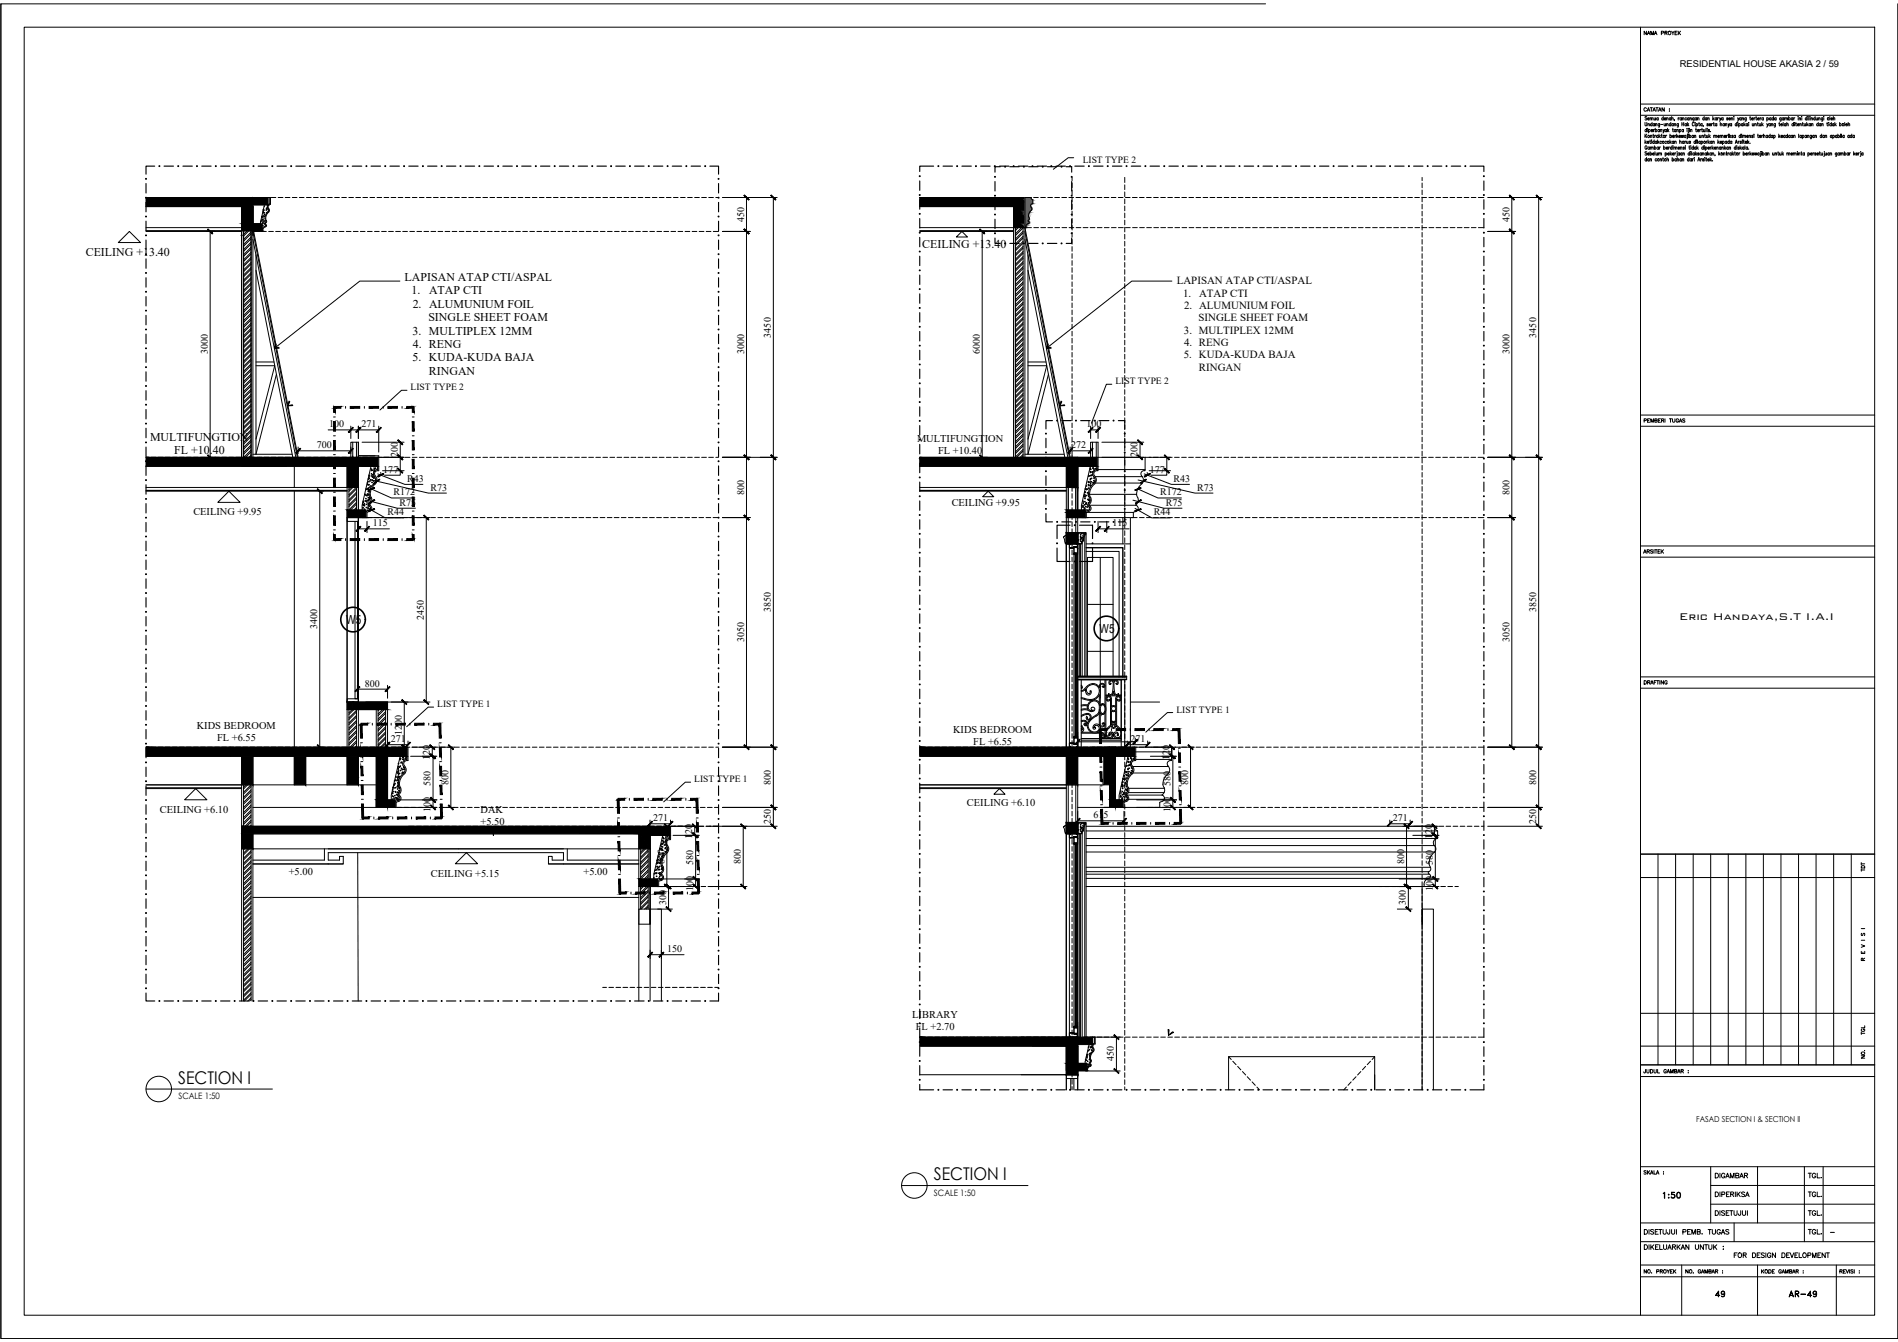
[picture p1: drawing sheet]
<svg xmlns="http://www.w3.org/2000/svg" width="420mm" height="297mm" viewBox="0 0 420 297" stroke-linecap="round" stroke-linejoin="round" font-family="sans-serif">
<defs><g id="words">
<g font-size="4">
<text x="367.2" y="266.3">1:50</text>
<text x="378.9" y="288.2">49</text>
<text x="395.1" y="288.2">AR-49</text>
</g>
<g font-size="3.9">
<text x="39.5" y="239.9">SECTION I</text>
<text x="206.7" y="261.3">SECTION I</text>
</g>
<text font-size="2.9" x="371.8" y="137.2">Eric Handaya,S.T I.A.I</text>
<g font-size="2.8">
<text x="76.7" y="138.1">W5</text>
<text x="243.4" y="140.1">W5</text>
</g>
<g font-size="2.6">
<text x="19" y="56.6">CEILING +13.40</text>
<text x="204.2" y="55">CEILING +13.40</text>
<text x="89.6" y="62.1">LAPISAN ATAP CTI/ASPAL</text>
<text x="91.1" y="65.1">1.</text>
<text x="95" y="65.1">ATAP CTI</text>
<text x="91.4" y="68.1">2. ALUMUNIUM FOIL</text>
<text x="94.8" y="71.1">SINGLE SHEET FOAM</text>
<text x="91.3" y="74">3. MULTIPLEX 12MM</text>
<text x="91.4" y="77">4. RENG</text>
<text x="91.3" y="80">5. KUDA-KUDA BAJA</text>
<text x="95" y="83">RINGAN</text>
<text x="33.2" y="97.6">MULTIFUNGTION</text>
<text x="38.6" y="100.6">FL +10.40</text>
<text x="404.3" y="274.1">-</text>
</g>
<g font-size="2.4">
<text x="260.5" y="62.9">LAPISAN ATAP CTI/ASPAL</text>
<text x="261.9" y="65.7">1.</text>
<text x="265.4" y="65.7">ATAP CTI</text>
<text x="262.1" y="68.4">2. ALUMUNIUM FOIL</text>
<text x="265.3" y="71.1">SINGLE SHEET FOAM</text>
<text x="262.1" y="73.8">3. MULTIPLEX 12MM</text>
<text x="262.1" y="76.6">4. RENG</text>
<text x="262.1" y="79.3">5. KUDA-KUDA BAJA</text>
<text x="265.4" y="82">RINGAN</text>
</g>
<g font-size="2.3">
<text x="203" y="97.9">MULTIFUNGTION</text>
<text x="207.7" y="100.5">FL +10.40</text>
<text x="210.7" y="112">CEILING +9.95</text>
<text x="42.8" y="114">CEILING +9.95</text>
<text x="43.6" y="161.4">KIDS BEDROOM</text>
<text x="48" y="164">FL +6.55</text>
<text x="211" y="162.2">KIDS BEDROOM</text>
<text x="215.5" y="164.8">FL +6.55</text>
<text x="35.4" y="179.9">CEILING +6.10</text>
<text x="214" y="178.4">CEILING +6.10</text>
<text x="106.4" y="180.1">DAK</text>
<text x="106.4" y="182.7">+5.50</text>
<text x="63.9" y="193.6">+5.00</text>
<text x="95.4" y="194">CEILING +5.15</text>
<text x="129.2" y="193.6">+5.00</text>
<text x="202" y="225.3">LIBRARY</text>
<text x="202.7" y="227.9">FL +2.70</text>
</g>
<g font-size="2.2">
<text x="164.7" y="49.1" transform="rotate(-90 164.7 49.1)">450</text>
<text x="334.1" y="49.1" transform="rotate(-90 334.1 49.1)">450</text>
<text x="170.6" y="74.7" transform="rotate(-90 170.6 74.7)">3450</text>
<text x="340.1" y="74.7" transform="rotate(-90 340.1 74.7)">3450</text>
<text x="46" y="78.5" transform="rotate(-90 46 78.5)">3000</text>
<text x="164.7" y="78.5" transform="rotate(-90 164.7 78.5)">3000</text>
<text x="216.9" y="78.5" transform="rotate(-90 216.9 78.5)">6000</text>
<text x="334.1" y="78.5" transform="rotate(-90 334.1 78.5)">3000</text>
<text x="72.9" y="94.6">100</text>
<text x="80" y="94.6">271</text>
<text x="240.5" y="94.6">100</text>
<text x="70.2" y="99.2">700</text>
<text x="88.1" y="101.2" transform="rotate(-90 88.1 101.2)">200</text>
<text x="237.1" y="99.2">272</text>
<text x="251.8" y="101.2" transform="rotate(-90 251.8 101.2)">200</text>
<text x="84.9" y="104.6">177</text>
<text x="90.1" y="106.7">R43</text>
<text x="254.6" y="104.6">177</text>
<text x="259.8" y="106.7">R43</text>
<text x="87.1" y="109.7">R172</text>
<text x="88.4" y="111.9">R75</text>
<text x="95.3" y="108.6">R73</text>
<text x="164.7" y="109.6" transform="rotate(-90 164.7 109.6)">800</text>
<text x="256.8" y="109.7">R172</text>
<text x="258.1" y="111.9">R75</text>
<text x="265" y="108.6">R73</text>
<text x="334.1" y="109.6" transform="rotate(-90 334.1 109.6)">800</text>
<text x="82.5" y="116.5">115</text>
<text x="85.8" y="114.1">R44</text>
<text x="246.3" y="116.5">115</text>
<text x="255.4" y="114.1">R44</text>
<text x="93.8" y="137.2" transform="rotate(-90 93.8 137.2)">2450</text>
<text x="170.6" y="135.5" transform="rotate(-90 170.6 135.5)">3850</text>
<text x="340.1" y="135.5" transform="rotate(-90 340.1 135.5)">3850</text>
<text x="70.2" y="139.3" transform="rotate(-90 70.2 139.3)">3400</text>
<text x="164.7" y="142.2" transform="rotate(-90 164.7 142.2)">3050</text>
<text x="334.1" y="142.2" transform="rotate(-90 334.1 142.2)">3050</text>
<text x="80.8" y="152">800</text>
<text x="86.5" y="164.3">271</text>
<text x="88.9" y="162.7" transform="rotate(-90 88.9 162.7)">1200</text>
<text x="243.3" y="163.6">765</text>
<text x="250.3" y="164.3">271</text>
<text x="95.1" y="168.1" transform="rotate(-90 95.1 168.1)">120</text>
<text x="95.3" y="173.9" transform="rotate(-90 95.3 173.9)">580</text>
<text x="99.3" y="173.7" transform="rotate(-90 99.3 173.7)">800</text>
<text x="170.6" y="173.7" transform="rotate(-90 170.6 173.7)">800</text>
<text x="258.9" y="168.1" transform="rotate(-90 258.9 168.1)">120</text>
<text x="259.1" y="173.9" transform="rotate(-90 259.1 173.9)">580</text>
<text x="263" y="173.7" transform="rotate(-90 263 173.7)">800</text>
<text x="340.1" y="173.7" transform="rotate(-90 340.1 173.7)">800</text>
<text x="95.3" y="179.6" transform="rotate(-90 95.3 179.6)">100</text>
<text x="259.1" y="179.6" transform="rotate(-90 259.1 179.6)">100</text>
<text x="144.6" y="181.8">271</text>
<text x="153.2" y="185.6" transform="rotate(-90 153.2 185.6)">120</text>
<text x="170.6" y="182.4" transform="rotate(-90 170.6 182.4)">250</text>
<text x="242" y="181.1">615</text>
<text x="308.4" y="181.8">271</text>
<text x="317" y="185.6" transform="rotate(-90 317 185.6)">120</text>
<text x="340.1" y="182.4" transform="rotate(-90 340.1 182.4)">250</text>
<text x="147.1" y="191.2" transform="rotate(-90 147.1 191.2)">800</text>
<text x="153.4" y="191.4" transform="rotate(-90 153.4 191.4)">580</text>
<text x="164" y="191.2" transform="rotate(-90 164 191.2)">800</text>
<text x="310.8" y="191.2" transform="rotate(-90 310.8 191.2)">800</text>
<text x="317.2" y="191.4" transform="rotate(-90 317.2 191.4)">580</text>
<text x="153.4" y="197.1" transform="rotate(-90 153.4 197.1)">100</text>
<text x="317.2" y="197.1" transform="rotate(-90 317.2 197.1)">100</text>
<text x="147.4" y="200.4" transform="rotate(-90 147.4 200.4)">300</text>
<text x="311.2" y="200.4" transform="rotate(-90 311.2 200.4)">300</text>
<text x="147.7" y="210.8">150</text>
<text x="246.6" y="234.9" transform="rotate(-90 246.6 234.9)">450</text>
</g>
<g font-size="2.1">
<text x="371.9" y="14.9">RESIDENTIAL HOUSE AKASIA 2 / 59</text>
<text x="239.7" y="36">LIST TYPE 2</text>
<text x="90.9" y="86.4">LIST TYPE 2</text>
<text x="246.9" y="85.1">LIST TYPE 2</text>
<text x="96.8" y="156.5">LIST TYPE 1</text>
<text x="260.4" y="157.7">LIST TYPE 1</text>
<text x="153.7" y="173.2">LIST TYPE 1</text>
</g>
<g font-size="1.9">
<text x="39.5" y="243.4">SCALE 1:50</text>
<text x="206.8" y="264.7">SCALE 1:50</text>
</g>
<text font-size="1.8" x="375.5" y="248.4">FASAD SECTION I &amp; SECTION Il</text>
</g></defs>
<!-- layer: XR-KOP A3_MOZART$0$KOP-A1$0$A-GRSKOP -->
<g fill="none" stroke="#000" stroke-width=".22">
<path d="M.2 .9v295.4M5.4 6h409.6v285.1h-409.6zM280.2 .9h-280v295.4h420v-295.4v295.4M363.2 6v285.1M363.2 25.5h51.8M363.2 23h51.8M363.2 91.9h51.8M363.2 94.3h51.8M363.2 120.8h51.8M363.2 123.3h51.8M363.2 149.8h51.8M363.2 152.3h51.8"/>
<path d="M363.2 189h51.8M363.2 194.2h51.8M367 189v46.7M370.9 189v46.7M374.8 189v46.7M378.7 189v46.7M382.6 189v46.7M386.5 189v46.7M390.4 189v46.7M394.3 189v46.7M398.1 189v46.7M402 189v46.7"/>
<path d="M405.9 189v46.7M409.8 189v46.7M363.2 224.3h51.8M363.2 231.5h51.8M363.2 235.7h51.8M363.2 238.3h51.8M363.2 258.2h51.8M378.7 258.2v12.5M389.1 258.2v12.5M399.4 258.2v16.6M403.6 258.2v16.6M363.2 280h51.8"/>
<path d="M363.2 274.8h51.8M363.2 270.7h51.8M372.3 280v11.1M378.7 266.5h36.3M378.7 262.4h36.3M383.9 270.7v4.1M389.1 280v11.1M406.5 280v11.1M363.2 282.6h51.8"/>
</g>
<!-- layer: XR-KOP A3_MOZART$0$KOP-A1$0$A-TXTKOP -->
<g fill="none" stroke="#000" stroke-width=".22">
<path d="M364.5 6.9v.8l-.5-.8v.8M364.7 7.7l.3-.8 .3 .8M364.8 7.4h.3M365.4 7.7v-.8l.3 .8 .3-.8v.8M366.2 7.7l.3-.8 .3 .8M366.3 7.4h.4M367.8 7.3l.5-.1v-.2l-.5-.1v.8M368.6 7.3l.4-.1v-.2l-.4-.1v.8M368.8 7.3l.3 .4M370 6.9l.3 .4v.4M370.6 6.9l-.3 .4M370.8 7.3h.3"/>
<path d="M371.3 6.9h-.5v.8h.5M371.5 6.9v.8M371.7 7.2l.3 .5M372 6.9l-.5 .5M364.2 27.1v.7l.1 .1 .2-.1 .1-.7M364.2 29.7v.8M364.2 31v.8M364.3 31.5l.2 .3M364.3 30l.3 .5M364.4 31.2l-.2 .4M364.5 24a.28 .28 0 0 0-.4-.2 .28 .28 0 0 0-.2 .3v.2a.28 .28 0 0 0 .2 .3 .28 .28 0 0 0 .4-.2M364.5 28.8l-.1-.1a.23 .23 0 0 0-.3 .2 .23 .23 0 0 0 .3 .2l.1-.1"/>
<path d="M364.5 35.2h-.1a.23 .23 0 0 0-.3 .2 .23 .23 0 0 0 .3 .2l.1-.1M364.5 28.4v.8M364.5 34.9v.8M364.6 25.9l-.2-.1-.2 .1 .2 .3a.21 .21 0 0 1 .1 .4 .21 .21 0 0 1-.3-.1M364.6 33.7l-.4-.1v.3l.3 .1 .1 .2h-.4M364.6 29.7l-.4 .5M364.6 32.5a.23 .23 0 0 0-.3-.2 .23 .23 0 0 0-.1 .3v.2a.23 .23 0 0 0 .2 .3 .23 .23 0 0 0 .2-.3h-.2M364.6 24.6l.3-.8 .3 .8M364.6 31.5h.4l-.1-.2a.22 .22 0 0 0-.3 .2 .22 .22 0 0 0 .4 .2M364.7 28.4h.1M364.7 24.4h.4M364.7 26.3h.4v-.2a.22 .22 0 0 0-.4 .2 .22 .22 0 0 0 .4 .2"/>
<path d="M364.7 34h.4v-.1a.22 .22 0 0 0-.4 .2 .21 .21 0 0 0 .4 .1M364.7 28.6v.6M364.8 27.5l.3-.1v.5M364.8 27.4v.5M364.9 28.8l.1-.1a.22 .22 0 0 1 .3 .2 .22 .22 0 0 1-.4 .1M364.9 28.6v.8M365.1 35.2h-.1a.23 .23 0 0 0-.3 .2 .23 .23 0 0 0 .3 .2l.1-.1M365.1 35.1v.6M365.1 32.6a.21 .21 0 0 0-.3 0 .21 .21 0 0 0 0 .3 .21 .21 0 0 0 .3 0M365.1 32.5v.5M365.2 31.2h.2M365.3 26.2l.3-.1v.5"/>
<path d="M365.3 31v.6l.1 .2M365.3 33.9a.21 .21 0 0 1 .3 0 .21 .21 0 0 1 0 .3 .21 .21 0 0 1-.3 0M365.3 35.3l.3-.1v.5M365.3 26.1v.5M365.3 33.6v.7M365.3 35.1v.6M365.3 23.8h.5M365.3 30.1l.3-.1 .1 .5M365.3 32.7l.3-.1 .1 .4M365.3 29.9v.6M365.3 32.5v.5M365.5 28.9h.4l-.1-.2a.22 .22 0 0 0-.3 .2 .22 .22 0 0 0 .4 .1"/>
<path d="M365.5 23.8v.8M365.6 26.2l.3-.1v.5M365.6 31h.1M365.6 31.2v.6M365.7 32.7l.3-.1v.4M365.7 27.5a.21 .21 0 0 0-.3 0 .21 .21 0 0 0 0 .3 .21 .21 0 0 0 .3 0M365.7 27.1v.8M365.8 34h.4v-.1a.22 .22 0 0 0-.3 0 .22 .22 0 0 0 0 .3 .22 .22 0 0 0 .3 0M365.9 24.6l.3-.8 .3 .8M365.9 29.9h.2M366 29.7v.6l.1 .2M366 24.4h.4"/>
<path d="M366 28.6v.6M366.2 26.1v.4l.3-.1M366.2 31.4l-.1-.1a.22 .22 0 0 0-.3 .2 .22 .22 0 0 0 .4 .2M366.2 31v.8M366.2 32.6h.1a.22 .22 0 0 1 .3 .2 .22 .22 0 0 1-.4 .1M366.2 32.3v.7M366.3 27.5a.2 .2 0 0 0-.3 0 .2 .2 0 0 0 0 .3 .2 .2 0 0 0 .3 0M366.3 28.6l-.3 .3M366.3 27.4v.5M366.3 29.9v.6M366.4 33.6v.7M366.4 28.8l.1-.1a.22 .22 0 0 1 .3 .2 .22 .22 0 0 1-.4 .1"/>
<path d="M366.4 28.4v.8M366.5 27.5l.3-.1v.5M366.5 26.1v.5M366.5 27.4v.5M366.5 29.9l-.2 .3M366.5 23.8h.6M366.6 33.8v.5l.3-.1M366.8 31.4a.21 .21 0 0 0-.3 0 .21 .21 0 0 0 0 .3 .21 .21 0 0 0 .3 0M366.8 35.2h-.1a.22 .22 0 0 0-.3 .2 .22 .22 0 0 0 .4 .1M366.8 31.2v.6M366.8 23.8v.8M366.9 33.8v.5"/>
<path d="M366.9 31v.8M367.1 30.1l-.1-.1a.22 .22 0 0 0-.3 .2 .22 .22 0 0 0 .4 .2M367.1 29.9v.6M367.1 26.2l-.1-.1a.22 .22 0 0 0-.3 .2 .22 .22 0 0 0 .4 .2M367.1 26.1v.5M367.1 31.5l.2 .3M367.1 32.6a.21 .21 0 0 0-.3 0 .21 .21 0 0 0 0 .3 .21 .21 0 0 0 .3 0M367.1 24.6l.3-.8 .3 .8M367.1 32.5v.5M367.2 34l.3-.1v.4M367.2 33.8v.5M367.2 29.7v.8"/>
<path d="M367.2 31.2l-.3 .4M367.2 24.4h.4M367.3 28.8v-.1a.22 .22 0 0 0-.3 .2 .22 .22 0 0 0 .3 .1M367.3 28.6v.6M367.3 32.5v.5M367.4 30.2l.2 .3M367.4 27.4v.7h-.3M367.4 27.5a.2 .2 0 0 0-.3 0 .2 .2 0 0 0 0 .3 .2 .2 0 0 0 .3 0M367.5 34l.3-.1v.4M367.5 35.3l.3-.1v.5M367.5 35.1v.6M367.5 28.8l.3-.1 .1 .5"/>
<path d="M367.5 28.6v.6M367.5 29.9l-.3 .4M367.6 32.5l-.3 .3M367.6 27.5h.5M367.7 29.9h.3M367.8 31.4l-.1-.1a.22 .22 0 0 0-.3 .2 .22 .22 0 0 0 .4 .2M367.8 29.7v.6l.2 .2M368 35.1h.3M368.1 28.6l.2 .6 .2-.6M368.1 34.9v.6l.2 .2M368.2 26.2l-.1-.1a.22 .22 0 0 0-.3 .2 .22 .22 0 0 0 .4 .2M368.2 25.8v.8"/>
<path d="M368.3 32.6a.21 .21 0 0 1 .3 0 .21 .21 0 0 1 0 .3 .21 .21 0 0 1-.3 0M368.3 32.3v.7M368.3 29.2l-.2 .2M368.4 27.4v.4l.3-.1M368.4 26.3h.4l-.1-.2a.21 .21 0 0 0-.3 .1 .21 .21 0 0 0 .1 .3 .21 .21 0 0 0 .3 0M368.4 23.8v.8l-.5-.8v.8M368.6 33.9a.21 .21 0 0 1 .3 0 .21 .21 0 0 1 0 .3 .21 .21 0 0 1-.3 0M368.6 33.8v.8M368.7 27.4v.5M368.7 29.9v.6M368.9 32.8h.3v-.2a.21 .21 0 0 0-.3 .1 .21 .21 0 0 0 0 .3 .21 .21 0 0 0 .3-.1M368.9 31.4a.21 .21 0 0 0-.3 0 .21 .21 0 0 0 0 .3 .21 .21 0 0 0 .3 0"/>
<path d="M368.9 26.2l.3-.1 .1 .5M368.9 27.5l.3-.1 .1 .5M368.9 28.8v-.1a.23 .23 0 0 0-.3 .2 .23 .23 0 0 0 .3 .2v-.1M368.9 26.1v.5M368.9 27.4v.5M368.9 28.6v.6M369 29.9l-.3 .3M369 35.3l.3-.1 .1 .5M369 34.9v.8M369.1 28.4v.8M369.2 34h.3v-.1a.22 .22 0 0 0-.3 0 .22 .22 0 0 0 0 .3 .22 .22 0 0 0 .3 0M369.3 28.9l.2 .3"/>
<path d="M369.4 32.5v.5M369.4 28.6l-.3 .4M369.5 24.1h.1M369.5 24.6h.1M369.6 32.5l-.2 .3M369.7 31v.8M369.7 30.1v-.1a.22 .22 0 0 1 .3 .2 .22 .22 0 0 1-.3 .2M369.7 29.7v.8M369.7 33.6v.7M369.8 31.5l.2 .3M369.8 34l.2 .3M369.9 26.2a.21 .21 0 0 0-.3 0 .21 .21 0 0 0 0 .3 .21 .21 0 0 0 .3 0"/>
<path d="M369.9 27.5a.21 .21 0 0 0-.3 0 .21 .21 0 0 0 0 .3 .21 .21 0 0 0 .3 0M369.9 26.1v.5M369.9 27.1v.8M370 31.2l-.3 .4M370 33.8l-.3 .4M370.1 26.2l.3-.1v.5M370.1 25.8v.8M370.1 32.6a.22 .22 0 0 0-.3 .2 .22 .22 0 0 0 .3 .1M370.1 32.3v.7M370.2 35.2a.23 .23 0 0 1 .3 .2 .23 .23 0 0 1-.3 .2v-.1M370.2 34.9v.8M370.2 34h.4l-.1-.1a.22 .22 0 0 0-.2 0 .22 .22 0 0 0 0 .3 .22 .22 0 0 0 .3 0"/>
<path d="M370.2 28.6h.2M370.2 30.2h.4l-.1-.2a.22 .22 0 0 0-.3 .2 .22 .22 0 0 0 .4 .2M370.3 28.4v.6l.2 .2M370.3 32.3h.1M370.4 32.5v.5M370.4 27.5a.21 .21 0 0 0-.3 0 .21 .21 0 0 0 0 .3 .21 .21 0 0 0 .3 0M370.4 27.4v.5M370.5 31.4v-.1a.22 .22 0 0 0-.3 .2 .22 .22 0 0 0 .3 .2M370.5 31.2v.6M370.6 32.7l.3-.1v.4M370.6 32.5v.5M370.6 27.5l.3-.1v.5"/>
<path d="M370.6 27.4v.5M370.7 26.5l-.1 .2M370.7 31.4l.3-.1 .1 .5M370.7 31.2v.6M370.8 33.8v.5M370.8 29.9v.6M370.9 32.7l.3-.1v.4M371 28.8l-.1-.1a.22 .22 0 0 0-.3 .2 .22 .22 0 0 0 .4 .1M371 33.8l-.2 .2M371 28.6v.6M371 29.9l-.2 .3M371.1 35.2h-.1a.23 .23 0 0 0-.3 .2 .23 .23 0 0 0 .3 .2l.1-.1"/>
<path d="M371.1 35.1v.6M371.2 29.7v.8M371.2 28.8l.3-.1v.5M371.2 28.6v.6M371.2 33.6h.1M371.3 33.8v.7l-.2 .1M371.3 35.3l.3-.1v.5M371.3 30.2l.2 .3M371.3 34.9v.8M371.5 32.8h.3v-.2a.22 .22 0 0 0-.4 .2 .22 .22 0 0 0 .4 .1M371.5 29.9l-.3 .4M371.5 26.1v.5"/>
<path d="M371.5 27.4v.7h-.2M371.5 27.5a.2 .2 0 0 0-.2 0 .2 .2 0 0 0 0 .3 .2 .2 0 0 0 .2 0M371.7 30.2h.3v-.2a.22 .22 0 0 0-.3 .2 .22 .22 0 0 0 .3 .2M371.7 26.1l-.2 .2M371.8 28.8v-.1a.22 .22 0 0 1 .3 .2 .22 .22 0 0 1-.3 .1M371.8 28.6v.8M371.8 33.9a.21 .21 0 0 0-.3 0 .21 .21 0 0 0 0 .3 .21 .21 0 0 0 .3 0M371.8 33.8v.5M371.8 31.4l.3-.1 .1 .5M371.8 31v.8M372 32.7l.3-.1v.4M372 32.5v.5"/>
<path d="M372.2 29.9l.1 .6 .1-.6 .2 .6 .1-.6M372.2 35.2h-.1a.23 .23 0 0 0-.3 .2 .23 .23 0 0 0 .3 .2l.1-.1M372.2 35.1v.6M372.2 26.2a.21 .21 0 0 0-.3 0 .21 .21 0 0 0 0 .3 .21 .21 0 0 0 .3 0M372.2 26.1v.5M372.3 27.1v.8M372.3 27.5h.4M372.3 33.9a.21 .21 0 0 0-.3 0 .21 .21 0 0 0 0 .3 .21 .21 0 0 0 .3 0M372.3 33.8v.5M372.4 35.3l.3-.1v.5M372.4 35.1v.6M372.4 26.2l.3-.1 .1 .5"/>
<path d="M372.4 26.1v.5M372.6 34l.3-.1v.4M372.6 33.8v.5M372.7 28.8l-.1-.1a.22 .22 0 0 0-.3 .2 .22 .22 0 0 0 .4 .1M372.7 28.6v.6M372.7 27.1v.8M372.8 31.4a.21 .21 0 0 0-.3 0 .21 .21 0 0 0 0 .3 .21 .21 0 0 0 .3 0M372.8 31.2v.6M372.9 32.6h-.3l.3 .3h-.3M373 31.2v.6M373.1 32.3h.1M373.1 32.5v.5"/>
<path d="M373.2 30.1l-.1-.1a.22 .22 0 0 0-.3 .2 .22 .22 0 0 0 .4 .2M373.2 31.2l-.2 .3M373.2 29.9v.6M373.3 27.5a.2 .2 0 0 0-.3 0 .2 .2 0 0 0 0 .3 .2 .2 0 0 0 .3 0M373.3 27.4v.5M373.4 26.2a.21 .21 0 0 0-.3 0 .21 .21 0 0 0 0 .3 .21 .21 0 0 0 .3 0M373.4 31.2v.5l.3-.1M373.4 28.4h.1M373.5 28.6v.6M373.5 27.1v.8M373.5 29.7h.1M373.6 29.9v.7l-.2 .1"/>
<path d="M373.7 27.6l.2 .3M373.7 31.2v.6M373.7 29.7h.1M373.7 29.9v.6M373.8 28.4h.1M373.8 28.6v.7l-.1 .1M373.8 27.4l-.3 .3M373.9 32.5h.2M373.9 26.2l-.1-.1a.22 .22 0 0 0-.3 .2 .22 .22 0 0 0 .4 .2M373.9 35.2h-.1a.23 .23 0 0 0-.3 .2 .23 .23 0 0 0 .3 .2l.1-.1M373.9 26.1v.5M373.9 34.9v.8"/>
<path d="M374 30.1v-.1a.22 .22 0 0 1 .3 .2 .22 .22 0 0 1-.3 .2M374 32.3v.6l.1 .1M374 29.7v.8M374 28.4h.1M374 28.6v.6M374 33.9a.22 .22 0 0 0-.3 .2 .22 .22 0 0 0 .3 .1M374 33.6v.7M374.1 26.2l.3-.1v.5M374.1 26.1v.5M374.2 28.8l.3-.1v.5M374.2 28.6v.6M374.2 31.4l-.2-.1 .2 .4h-.3"/>
<path d="M374.2 33.6h.1M374.3 33.8v.5M374.3 32.3h.1M374.3 32.5v.5M374.5 35.2h-.1a.22 .22 0 0 0-.3 .2 .22 .22 0 0 0 .4 .1M374.5 35.1v.6M374.5 33.6v.7M374.7 35.1v.6M374.9 30.1l-.1-.1a.22 .22 0 0 0-.3 .2 .22 .22 0 0 0 .4 .2M374.9 32.6h-.1a.22 .22 0 0 0-.3 .2 .22 .22 0 0 0 .4 .1M374.9 29.9v.6M374.9 32.3v.7"/>
<path d="M374.9 35.1l-.2 .3M375 26.1v.7h-.2M375 26.2l-.1-.1a.22 .22 0 0 0-.3 .2 .22 .22 0 0 0 .4 .2M375 27.3l-.1-.2a.36 .36 0 0 0-.3 .4 .36 .36 0 0 0 .3 .3l.1-.1M375.1 30.1l.3-.1v.5M375.1 33.9h-.1a.22 .22 0 0 0-.3 .2 .22 .22 0 0 0 .4 .1M375 34.9h.1M375.1 29.9v.6M375.1 33.8v.5M375.1 35.1v.6M375.2 27.1h.1M375.2 27.4v.5"/>
<path d="M375.3 33.6v.7M375.3 31.4v-.1a.22 .22 0 0 0-.3 .2 .22 .22 0 0 0 .3 .2M375.3 28.6h.2M375.3 31v.8M375.4 34l.2 .3M375.4 28.4v.6l.2 .2M375.4 32.6a.21 .21 0 0 0-.3 0 .21 .21 0 0 0 0 .3 .21 .21 0 0 0 .3 0M375.4 32.5v.5M375.5 27.5v-.1a.22 .22 0 0 1 .3 .2 .22 .22 0 0 1-.3 .2M375.5 27.4v.7M375.6 26.2a.21 .21 0 0 0-.3 0 .21 .21 0 0 0 0 .3 .21 .21 0 0 0 .3 0M375.5 31h.1"/>
<path d="M375.6 26.1v.5M375.6 31.2v.6M375.6 33.8l-.3 .4M375.6 32.3v.7M375.8 28.9h.3l-.1-.2a.22 .22 0 0 0-.3 .2 .22 .22 0 0 0 .4 .1M375.8 32.8l.2 .2M375.8 26.2l.3-.1v.5M375.8 26.1v.5M375.8 31v.8M375.8 35.7l.3-.8 .2 .8M375.9 32.5l-.3 .4M375.9 35.4h.3"/>
<path d="M376 27.4h.2M376.1 27.1v.7l.2 .1M376.1 33.9h-.3l.3 .2v.2l-.3-.1M376.2 29.9v.5l.3-.1M376.3 28.6v.6M376.4 31.4l-.1-.1a.22 .22 0 0 0-.3 .2 .22 .22 0 0 0 .4 .2M376.4 31.2v.6M376.5 35.1v.6M376.5 28.6l-.2 .3M376.5 29.9v.6M376.6 31.4a.21 .21 0 0 1 .3 0 .21 .21 0 0 1 0 .3 .21 .21 0 0 1-.3 0M376.6 31.2v.8"/>
<path d="M376.6 33.9a.22 .22 0 0 0-.3 .2 .22 .22 0 0 0 .3 .1M376.6 33.8v.5M376.7 28.6h.2M376.7 35.1l-.2 .3M376.8 28.4v.6l.1 .2M376.8 30.1l.3-.1v.5M376.8 29.9v.6M376.8 27.5l-.1-.1a.22 .22 0 0 0-.3 .2 .22 .22 0 0 0 .4 .2M376.8 27.4v.5M376.9 34l.2-.1 .1 .4M376.9 33.8v.5M377.1 27.8l-.1 .2"/>
<path d="M377.1 32.6a.21 .21 0 0 0-.3 0 .21 .21 0 0 0 0 .3 .21 .21 0 0 0 .3 0M377.1 32.3v.7M377.1 28.6v.5l.3-.1M377.2 35.2h-.3l.3 .2v.2l-.3-.1M377.3 26.2l-.1-.1a.22 .22 0 0 0-.3 .2 .22 .22 0 0 0 .4 .2M377.3 25.8v.8M377.3 32.3h.1M377.3 32.5v.5M377.3 29.9h.2M377.4 29.7v.6l.1 .2M377.4 34.9h.1M377.4 28.6v.6"/>
<path d="M377.4 35.1v.6M377.5 32.6a.22 .22 0 0 1 .4 .2 .22 .22 0 0 1-.4 .1M377.5 32.5v.8M377.6 35.1h.2M377.7 28.4v.8M377.7 34.9v.6l.1 .2M377.7 31.2v.6M377.7 29.9l.1 .5 .3-.1M377.8 33.9a.21 .21 0 0 0-.3 0 .21 .21 0 0 0 0 .3 .21 .21 0 0 0 .3 0M377.8 33.8v.5M377.8 26.2v-.1a.22 .22 0 0 0-.3 .2 .22 .22 0 0 0 .3 .2M377.8 26.1v.5"/>
<path d="M377.9 28.4h.1M377.9 28.6v.6M378 31.2l-.3 .3M378 33.6v.7M378 26.2l.3-.1 .1 .5M378 35.4h.4l-.1-.2a.22 .22 0 0 0-.3 .2 .22 .22 0 0 0 .4 .1M378 26.1v.5M378.1 32.8h.3v-.2a.22 .22 0 0 0-.3 .2 .22 .22 0 0 0 .3 .1M378.1 29.9v.6M378.1 31v.8M378.1 34l.2 .3M378.2 27.5h-.4l.3 .2v.1h-.3"/>
<path d="M378.2 31.5l.2 .3M378.3 33.8l-.3 .4M378.3 29.7v.8M378.4 27.6h.3v-.2a.22 .22 0 0 0-.3 .1 .22 .22 0 0 0 0 .3 .22 .22 0 0 0 .3 0M378.4 31.2l-.3 .4M378.4 30.2l.2 .3M378.4 28.8h-.3l.3 .1v.2l-.3-.1M378.6 34.9v.8M378.6 29.9l-.3 .4M378.6 32.5v.5M378.7 29.1h.1M378.7 35.4l.2 .3"/>
<path d="M378.8 32.5l-.2 .3M378.8 33.9a.21 .21 0 0 0-.3 0 .21 .21 0 0 0 0 .3 .21 .21 0 0 0 .3 0M378.8 33.8v.5M378.9 35.1l-.3 .4M378.9 27.4v.5M378.9 31.4v-.1a.22 .22 0 0 0-.3 .2 .22 .22 0 0 0 .3 .2M378.9 31.2v.6M379 32.3v.7M379 34l.3-.1 .1 .4M379 33.8v.5M379.1 35.6h.1M379.1 32.8l.2 .2"/>
<path d="M379.1 27.4l-.2 .2M379.2 31.4l.3-.1v.5M379.2 25.8v.8M379.2 31.2v.6M379.3 26.3l.2 .3M379.3 27.4h.2M379.3 32.5l-.3 .4M379.4 27.1v.7l.1 .1M379.4 30.1l.3-.1v.5M379.4 29.9v.6M379.5 26.1l-.3 .3M379.5 32.8h.3v-.2a.22 .22 0 0 0-.3 .2 .22 .22 0 0 0 .3 .1"/>
<path d="M379.7 34.3l-.1 .2M379.7 30.1l.3-.1v.5M380 26.2a.21 .21 0 0 0-.3 0 .21 .21 0 0 0 0 .3 .21 .21 0 0 0 .3 0M380 32.7l.3-.1v.4M380 26.1v.5M380 32.5v.5M380 27.5v-.1a.22 .22 0 0 0-.3 .2 .22 .22 0 0 0 .3 .2M380 27.4v.5M380.2 26.1v.5M380.3 30.2h.3v-.2a.22 .22 0 0 0-.3 .2 .22 .22 0 0 0 .3 .2M380.3 31v.8M380.4 31.5l.2 .3"/>
<path d="M380.5 26.1l-.3 .2M380.5 33.6v.7M380.6 31.2l-.3 .4M380.6 34l.2 .3M380.6 26.1l.2 .5 .2-.5M380.8 33.8l-.3 .4M380.8 30.1l.3-.1v.5M380.8 31.5h.3v-.2a.21 .21 0 0 0-.3 .1 .21 .21 0 0 0 .1 .3 .21 .21 0 0 0 .2 0M380.8 29.9v.6M380.8 26.6l-.2 .2M380.8 27.5l.3-.1v.5M380.8 27.1v.8"/>
<path d="M380.9 32.6a.22 .22 0 0 0-.3 .2 .22 .22 0 0 0 .3 .1M380.9 32.5v.5M381.1 30.1l.3-.1v.5M381.1 32.7l.3-.1 .1 .4M381.1 32.5v.5M381.3 31.4a.21 .21 0 0 1 .3 0 .21 .21 0 0 1 0 .3 .21 .21 0 0 1-.3 0M381.3 31.2v.8M381.4 26.2a.21 .21 0 0 0-.3 0 .21 .21 0 0 0 0 .3 .21 .21 0 0 0 .3 0M381.4 26.1v.5M381.5 34l.3-.1v.4M381.5 33.8v.5M381.7 30.2h.3v-.2a.22 .22 0 0 0-.3 .2 .22 .22 0 0 0 .3 .2"/>
<path d="M381.7 32.3v.7M381.7 27.5a.21 .21 0 0 0-.3 0 .21 .21 0 0 0 0 .3 .21 .21 0 0 0 .3 0M381.7 27.4v.5M381.8 32.8l.2 .2M382 27.5l.2-.1 .1 .5M382 27.4v.5M382 32.5l-.3 .4M382.1 33.8h.2M382.2 33.6v.7h.1M382.2 29.9v.6M382.2 31.4a.21 .21 0 0 0-.3 0 .21 .21 0 0 0 0 .3 .21 .21 0 0 0 .3 0M382.2 31.2v.6"/>
<path d="M382.4 29.9l-.2 .3M382.5 33.8v.5M382.5 26.2l-.3-.1 .3 .4h-.3M382.5 27.4l.2 .5 .2-.5M382.6 32.6h-.1a.22 .22 0 0 0-.3 .2 .22 .22 0 0 0 .4 .1M382.6 32.5v.5M382.6 29.7h.1M382.6 29.9v.6M382.7 26.3h.4l-.1-.2a.21 .21 0 0 0-.2 .1 .21 .21 0 0 0 0 .3 .21 .21 0 0 0 .3 0M382.7 27.9l-.2 .2M382.7 33.8l-.2 .2M382.8 32.7l.3-.1v.4"/>
<path d="M382.8 32.5v.5M382.8 31.4l-.1-.1a.22 .22 0 0 0-.3 .2 .22 .22 0 0 0 .4 .2M382.8 31v.8M382.8 29.7v.8M382.9 30.2l.3 .3M383.1 29.9l-.3 .4M383.2 26.2l.3-.1 .1 .5M383.2 33.9a.21 .21 0 0 0-.3 0 .21 .21 0 0 0 0 .3 .21 .21 0 0 0 .3 0M383.2 26.1v.5M383.2 33.8v.5M383.3 27.5a.2 .2 0 0 0-.3 0 .2 .2 0 0 0 0 .3 .2 .2 0 0 0 .3 0M383.3 27.4v.5"/>
<path d="M383.4 31.4a.21 .21 0 0 0-.3 0 .21 .21 0 0 0 0 .3 .21 .21 0 0 0 .3 0M383.4 31.2v.6M383.5 33.6v.7M383.6 34l.2 .3M383.7 30.1l-.3-.1 .3 .4h-.4M383.8 33.8l-.3 .4M383.8 25.8h.1M383.8 26.1v.5M384 33.8h.2M384 33.6l.1 .7h.1M384.1 31.8l.3-.8 .2 .8M384.2 30.1l-.1-.1a.22 .22 0 0 0-.3 .2 .22 .22 0 0 0 .4 .2"/>
<path d="M384.2 29.9v.6M384.2 31.5h.3M384.3 32.6a.21 .21 0 0 0-.3 0 .21 .21 0 0 0 0 .3 .21 .21 0 0 0 .3 0M384.3 32.3v.7M384.5 27.5a.2 .2 0 0 0-.3 0 .2 .2 0 0 0 0 .3 .2 .2 0 0 0 .3 0M384.5 32.3h.1M384.5 27.1v.8M384.5 32.5v.5M384.6 26.1l.2 .5 .2-.5M384.7 27.1h.1M384.7 27.4v.5M384.8 31.2v.6"/>
<path d="M384.8 26.6l-.2 .2M384.9 27.5a.21 .21 0 0 1 .3 0 .21 .21 0 0 1 0 .3 .21 .21 0 0 1-.3 0M384.9 27.4v.7M384.9 33.8v.5M385 31.2l-.2 .3M385 32.6h-.3l.3 .3h-.3M385.2 33.8l-.3 .2M385.2 32.3v.7M385.3 30.1v-.1a.22 .22 0 0 0-.3 .2 .22 .22 0 0 0 .3 .2M385.3 29.7v.8M385.3 32.8l.2 .2M385.4 26.2a.21 .21 0 0 0-.3 0 .21 .21 0 0 0 0 .3 .21 .21 0 0 0 .3 0"/>
<path d="M385.4 26.1v.5M385.5 31.4l-.3-.1 .3 .4h-.3M385.5 32.5l-.3 .4M385.5 29.7h.1M385.6 29.9v.6M385.6 26.2l.3-.1 .1 .5M385.6 26.1v.5M385.7 31h.1M385.7 31.2v.6M385.8 30.1l.3-.1v.5M385.8 29.9v.6M385.8 27.5a.21 .21 0 0 0-.3 0 .21 .21 0 0 0 0 .3 .21 .21 0 0 0 .3 0"/>
<path d="M385.8 27.4v.5M385.9 33.9a.2 .2 0 0 1 .3 0 .2 .2 0 0 1 0 .3 .2 .2 0 0 1-.3 0M385.9 33.6v.7M385.9 31.2h.2M386 31v.6l.1 .2M386 27.1v.8M386.1 32.6h-.1a.22 .22 0 0 0-.3 .2 .22 .22 0 0 0 .4 .1M386.1 32.5v.5M386.1 30.1l.3-.1v.5M386.1 27.6l.3 .3M386.3 32.3v.7M386.3 31.5h.4v-.2a.22 .22 0 0 0-.4 .2 .22 .22 0 0 0 .4 .2"/>
<path d="M386.3 27.4l-.3 .3M386.4 34h.4v-.1a.22 .22 0 0 0-.3 0 .22 .22 0 0 0 0 .3 .22 .22 0 0 0 .3 0M386.6 26.1v.6l-.3 .1M386.6 26.2a.21 .21 0 0 0-.3 0 .21 .21 0 0 0 0 .3 .21 .21 0 0 0 .3 0M386.7 30.2h.3l-.1-.2a.22 .22 0 0 0-.3 .2 .22 .22 0 0 0 .4 .2M386.9 32.6a.21 .21 0 0 0-.3 0 .21 .21 0 0 0 0 .3 .21 .21 0 0 0 .3 0M386.9 31v.8M386.9 32.5v.5M386.9 27.5a.21 .21 0 0 0-.3 0 .21 .21 0 0 0 0 .3 .21 .21 0 0 0 .3 0M386.9 27.4v.5M387 31.5l.2 .3M387 33.8v.5"/>
<path d="M387.1 33h.1M387.1 27.1h.1M387.1 27.4v.5M387.2 31.2l-.3 .4M387.2 30.1l.3-.1v.5M387.2 29.9v.6M387.2 33.8l-.2 .2M387.3 26.1h.2M387.4 33.6v.7M387.4 31.7h.1M387.4 25.8v.6l.2 .2M387.5 34l.2 .3"/>
<path d="M387.7 33.8l-.3 .4M387.8 26.3h.3v-.2a.21 .21 0 0 0-.3 .1 .21 .21 0 0 0 0 .3 .21 .21 0 0 0 .3 0M387.9 34h.3v-.1a.22 .22 0 0 0-.3 0 .22 .22 0 0 0 0 .3 .22 .22 0 0 0 .3 0M387.9 27.4v.4l.3-.1M388.1 30.1l-.3-.1 .3 .4h-.3M388.2 27.4v.5M388.3 29.7h.1M388.3 26.1v.5M388.3 29.9v.6M388.4 33.8l.1 .5 .1-.5 .1 .5 .2-.5M388.5 27.5l.2-.1 .1 .5M388.5 27.4v.5"/>
<path d="M388.5 26.1l-.2 .2M388.7 26.1h.2M388.7 25.8v.6l.2 .2M389 27.4h.2M389 29.9h.3M389.1 26.3h.3v-.2a.21 .21 0 0 0-.3 .1 .21 .21 0 0 0 .1 .3 .21 .21 0 0 0 .2 0M389.1 27.1v.6l.2 .2M389.1 29.7v.6l.2 .2M389.4 33.9a.21 .21 0 0 0-.3 0 .21 .21 0 0 0 0 .3 .21 .21 0 0 0 .3 0M389.4 33.8v.5M389.4 27.4l.1 .4 .3-.1M389.5 30.2h.3v-.2a.22 .22 0 0 0-.3 .2 .22 .22 0 0 0 .3 .2"/>
<path d="M389.6 26.1v.5M389.7 33.6h.1M389.8 33.8v.7l-.2 .1M389.8 27.4v.5M389.8 26.1l-.2 .2M389.9 33.6h.1M389.9 33.8v.5M390 27.1v.8M390 29.9v.6M390.1 27.6l.2 .3M390.1 33.9a.21 .21 0 0 1 .3 0 .21 .21 0 0 1 0 .3 .21 .21 0 0 1-.3 0M390.1 33.6v.7"/>
<path d="M390.2 29.9l-.2 .3M390.3 27.4l-.3 .3M390.4 26.2l-.1-.1a.22 .22 0 0 0-.3 .2 .22 .22 0 0 0 .4 .2M390.4 26.1v.5M390.4 30.1l.3-.1v.5M390.4 29.7v.8M391.1 33.9a.21 .21 0 0 0-.3 0 .21 .21 0 0 0 0 .3 .21 .21 0 0 0 .3 0M391.1 33.8v.5M391.1 27.4l.2 .5 .2-.5M391.1 26.2a.21 .21 0 0 1 .3 0 .21 .21 0 0 1 0 .3 .21 .21 0 0 1-.3 0M391.1 26.1v.7M391.3 27.9l-.2 .2"/>
<path d="M391.3 34l.3-.1v.4M391.3 33.8v.5M391.3 30.1l-.1-.1a.22 .22 0 0 0-.3 .2 .22 .22 0 0 0 .4 .2M391.3 29.9v.6M391.9 30.1l-.1-.1a.22 .22 0 0 0-.3 .2 .22 .22 0 0 0 .4 .2M391.9 29.7v.8M391.9 27.5a.21 .21 0 0 0-.3 0 .21 .21 0 0 0 0 .3 .21 .21 0 0 0 .3 0M391.9 27.4v.5M392 26.2a.21 .21 0 0 0-.3 0 .21 .21 0 0 0 0 .3 .21 .21 0 0 0 .3 0M392 26.1v.5M392.1 27.5l.3-.1v.5M392.1 27.4v.5"/>
<path d="M392.4 33.8v.5l.3-.1M392.4 30.1v-.1a.22 .22 0 0 0-.3 .2 .22 .22 0 0 0 .3 .2M392.4 29.9v.6M392.6 26.2l-.1-.1a.22 .22 0 0 0-.2 .2 .22 .22 0 0 0 .3 .2M392.6 25.8v.8M392.6 30.1l.1-.1a.22 .22 0 0 1 .3 .2 .22 .22 0 0 1-.4 .2M392.6 29.9v.8M392.7 33.8v.5M393 34l.3-.1v.4M393 33.8v.5M393 27.4v.5l-.3 .2M393 27.5a.21 .21 0 0 0-.3 0 .21 .21 0 0 0 0 .3 .21 .21 0 0 0 .3 0"/>
<path d="M393.2 26.2a.21 .21 0 0 0-.3 0 .21 .21 0 0 0 0 .3 .21 .21 0 0 0 .3 0M393.2 26.1v.5M393.5 33.8h.2M393.6 33.6v.7h.2M393.8 29.7v.8M393.8 27.4h.2M393.9 27.1v.6l.1 .2M393.9 30.2l.2 .3M393.9 33.8l.1 .5 .3-.1M394.1 29.9l-.3 .4M394.2 27.6h.4l-.1-.2a.21 .21 0 0 0-.3 .1 .21 .21 0 0 0 .1 .3 .21 .21 0 0 0 .3 0M394.3 30.2h.3v-.2a.22 .22 0 0 0-.3 .2 .22 .22 0 0 0 .3 .2"/>
<path d="M394.3 33.8v.5M394.3 26.1v.7h-.3M394.3 26.2l-.1-.1a.22 .22 0 0 0-.3 .2 .22 .22 0 0 0 .4 .2M394.5 33.6v.7M394.6 34l.2 .3M394.7 27.1v.8M394.8 33.8l-.3 .4M394.9 26.2a.21 .21 0 0 0-.3 0 .21 .21 0 0 0 0 .3 .21 .21 0 0 0 .3 0M394.9 26.1v.5M395.1 26.2l.3-.1v.5M395.1 26.1v.5M395.2 30.1l-.1-.1a.22 .22 0 0 0-.3 .2 .22 .22 0 0 0 .4 .2"/>
<path d="M395.2 29.9v.6M395.3 27.5v-.1a.22 .22 0 0 0-.3 .2 .22 .22 0 0 0 .3 .2M395.3 27.4v.5M395.4 26.2l.3-.1v.5M395.5 27.5l.3-.1 .1 .5M395.5 27.1v.8M395.6 34l.3-.1v.4M395.6 33.8v.5M395.7 30.1l-.1-.1a.22 .22 0 0 0-.3 .2 .22 .22 0 0 0 .4 .2M395.7 29.7v.8M395.9 34l.3-.1v.4M395.9 26.2a.21 .21 0 0 1 .3 0 .21 .21 0 0 1 0 .3 .21 .21 0 0 1-.3 0"/>
<path d="M395.9 25.8v.8M396.3 30.1l-.1-.1a.22 .22 0 0 0-.3 .2 .22 .22 0 0 0 .4 .2M396.3 29.9v.6M396.5 34h.3v-.1a.22 .22 0 0 0-.3 0 .22 .22 0 0 0 0 .3 .22 .22 0 0 0 .3 0M396.8 30.1v-.1a.22 .22 0 0 0-.3 .2 .22 .22 0 0 0 .3 .2M396.8 29.9v.6M396.9 26.2a.21 .21 0 0 0-.3 0 .21 .21 0 0 0 0 .3 .21 .21 0 0 0 .3 0M396.9 26.1v.5M397 34l.3-.1v.4M397 33.8v.5M397 27.5a.21 .21 0 0 0-.3 0 .21 .21 0 0 0 0 .3 .21 .21 0 0 0 .3 0M397 27.1v.8"/>
<path d="M397 30.1l.3-.1 .1 .5M397 29.9v.6M397.1 26.1v.5M397.2 27.1h.1M397.3 27.4v.5M397.3 26.1l-.2 .2M397.3 34l.3-.1v.4M397.5 27.4h.2M397.6 27.1v.7l.1 .1M397.9 27.6h.3v-.2a.22 .22 0 0 0-.3 .1 .22 .22 0 0 0 0 .3 .22 .22 0 0 0 .3 0M397.9 33.6h.1M397.9 33.8v.5"/>
<path d="M398 25.8h.1M398.1 26.1v.5M398.1 34l.3-.1v.4M398.1 33.8v.5M398.2 29.7v.8M398.3 26.2l.3-.1v.5M398.3 26.1v.5M398.4 27.5l.3-.1v.5M398.4 27.4v.5M398.7 33.8h.2M398.8 30.1l-.1-.1a.22 .22 0 0 0-.3 .2 .22 .22 0 0 0 .4 .2M398.8 33.6v.6l.1 .1"/>
<path d="M398.8 29.9v.6M398.8 25.8h.1M398.9 26.1v.5M399 30.1v-.1a.22 .22 0 0 1 .3 .2 .22 .22 0 0 1-.3 .2M399 27.4h.2M399 29.9v.8M399.1 27.1v.6l.1 .2M399.4 27.4v.4l.3-.1M399.5 33.9a.21 .21 0 0 0-.3 0 .21 .21 0 0 0 0 .3 .21 .21 0 0 0 .3 0M399.5 33.8v.5M399.7 27.4v.5M399.9 30.1l-.1-.1a.22 .22 0 0 0-.3 .2 .22 .22 0 0 0 .4 .2"/>
<path d="M399.9 29.9v.6M399.9 27.1v.8M400 26.2a.21 .21 0 0 0-.3 0 .21 .21 0 0 0 0 .3 .21 .21 0 0 0 .3 0M400 25.8v.8M400.1 27.6l.2 .3M400.1 30.1l.3-.1v.5M400.1 29.9v.6M400.2 25.8h.1M400.2 33.9h.1a.22 .22 0 0 1 .3 .2 .22 .22 0 0 1-.4 .1M400.2 26.1v.5M400.2 33.8v.8M400.2 27.4l-.3 .3"/>
<path d="M400.4 25.8v.8M400.7 25.8h.1M400.7 26.1v.5M400.8 34h.3v-.1a.21 .21 0 0 0-.3 .2 .21 .21 0 0 0 .3 .1M400.8 27.5l-.1-.1a.22 .22 0 0 0-.3 .2 .22 .22 0 0 0 .4 .2M400.8 27.4v.5M400.9 26.2l.3-.1v.5M400.9 26.1v.5M401 27.5l.3-.1v.5M401 29.9v.8h-.3M401 30.1v-.1a.22 .22 0 0 0-.3 .2 .22 .22 0 0 0 .3 .2M401 27.4v.5"/>
<path d="M401.3 33.8v.5M401.6 33.8l-.3 .2M401.6 30.1l-.1-.1a.22 .22 0 0 0-.3 .2 .22 .22 0 0 0 .4 .2M401.6 29.9v.6M401.8 30.1l.3-.1v.5M401.8 29.9v.6M401.8 26.2v-.1a.22 .22 0 0 0-.3 .2 .22 .22 0 0 0 .3 .2M401.8 25.8v.8M402 26.1l.1 .4 .3-.1M402 33.9h-.3l.3 .2v.2l-.3-.1M402.2 34h.3v-.1a.21 .21 0 0 0-.3 .2 .21 .21 0 0 0 .3 .1M402.4 26.1v.5"/>
<path d="M402.5 27.5a.21 .21 0 0 0-.3 0 .21 .21 0 0 0 0 .3 .21 .21 0 0 0 .3 0M402.5 27.1v.8M402.6 26.2l.3-.1v.5M402.6 26.1v.5M402.7 33.8h.2M402.8 33.6v.7h.2M403.1 27.5a.21 .21 0 0 0-.3 0 .21 .21 0 0 0 0 .3 .21 .21 0 0 0 .3 0M403.1 27.4v.5M403.1 33.8l.1 .5 .3-.1M403.3 27.5l.3-.1v.5M403.3 30.1l-.1-.1a.22 .22 0 0 0-.3 .2 .22 .22 0 0 0 .4 .2M403.3 27.4v.5"/>
<path d="M403.3 29.7v.8M403.5 33.8v.5M403.5 26.1v.7h-.3M403.5 26.2l-.1-.1a.22 .22 0 0 0-.3 .2 .22 .22 0 0 0 .4 .2M403.7 25.8h.1M403.7 26.1v.5M403.8 30.1v-.1a.22 .22 0 0 0-.3 .2 .22 .22 0 0 0 .3 .2M403.8 29.9v.6M403.8 33.6h.1M403.9 33.8v.7l-.2 .1M404 33.8v.5l.3-.1M404 30.1l.3-.1 .1 .5"/>
<path d="M404 29.9v.6M404.3 33.8v.5M404.4 27.4h.2M404.5 27.1v.6l.1 .2M404.8 27.1h.1M404.8 27.4v.5M404.9 33.9a.2 .2 0 0 0-.3 0 .2 .2 0 0 0 0 .3 .2 .2 0 0 0 .3 0M404.9 33.8v.5M405.1 25.8v.8M405.1 34l.3-.1 .1 .4M405.1 33.8v.5M405.3 26.3h.4l-.1-.2a.21 .21 0 0 0-.3 .2 .22 .22 0 0 0 .4 .2"/>
<path d="M405.4 27.5a.21 .21 0 0 0-.3 0 .21 .21 0 0 0 0 .3 .21 .21 0 0 0 .3 0M405.4 27.1v.8M405.5 30.1v-.1a.22 .22 0 0 0-.3 .2 .22 .22 0 0 0 .3 .2M405.5 29.9v.6M405.7 30.1l.1-.1a.22 .22 0 0 1 .3 .2 .22 .22 0 0 1-.4 .2M405.7 29.9v.8M405.8 26.2l.3-.1 .1 .5M405.8 25.8v.8M406 27.5a.2 .2 0 0 0-.3 0 .2 .2 0 0 0 0 .3 .2 .2 0 0 0 .3 0M406 27.4v.5M406.2 27.1v.8M406.3 27.6l.2 .3"/>
<path d="M406.5 27.4l-.3 .3M406.6 33.8v.7l-.2 .1M406.6 33.9a.21 .21 0 0 0-.3 0 .21 .21 0 0 0 0 .3 .21 .21 0 0 0 .3 0M406.7 30.1l-.1-.1a.22 .22 0 0 0-.3 .2 .22 .22 0 0 0 .4 .2M406.7 29.9v.6M406.8 30.1l.1-.1a.22 .22 0 0 1 .3 .2 .22 .22 0 0 1-.4 .2M406.8 29.7v.8M407.2 33.9a.21 .21 0 0 0-.3 0 .21 .21 0 0 0 0 .3 .21 .21 0 0 0 .3 0M407.2 33.8v.5M407.2 27.5a.2 .2 0 0 1 .3 0 .2 .2 0 0 1 0 .3 .2 .2 0 0 1-.3 0M407.2 27.1v.8M407.4 34l.3-.1v.4"/>
<path d="M407.4 33.8v.5M407.4 29.7h.1M407.4 29.9v.6M407.6 29.7v.8M407.7 34l.3-.1v.4M408.2 30.1v-.1a.22 .22 0 0 0-.3 .2 .22 .22 0 0 0 .3 .2M408.2 29.9v.6M408.3 33.9a.2 .2 0 0 1 .3 0 .2 .2 0 0 1 0 .3 .2 .2 0 0 1-.3 0M408.3 33.6v.7M408.4 27.1v.8M408.6 27.6h.4l-.1-.2a.21 .21 0 0 0-.3 .1 .21 .21 0 0 0 .1 .3 .21 .21 0 0 0 .3 0M409.1 27.5l.3-.1 .1 .5"/>
<path d="M409.1 27.1v.8M409.2 33.9h-.1a.22 .22 0 0 0-.3 .2 .22 .22 0 0 0 .4 .1M409.2 33.8v.5M409.4 30.1l-.1-.1a.22 .22 0 0 0-.3 .2 .22 .22 0 0 0 .4 .2M409.4 29.9v.6M409.4 33.8v.5M409.6 33.8l-.2 .2M409.9 30.1v-.1a.22 .22 0 0 0-.3 .2 .22 .22 0 0 0 .3 .2M409.9 29.7v.8M410.3 33.6v.7M410.5 34l.2 .3M410.5 30.1l-.1-.1a.22 .22 0 0 0-.3 .2 .22 .22 0 0 0 .4 .2"/>
<path d="M410.5 29.9v.6M410.6 33.8l-.3 .4M410.8 34h.4v-.1a.22 .22 0 0 0-.3 0 .22 .22 0 0 0 0 .3 .22 .22 0 0 0 .3 0M411.4 33.8v.5M411.6 33.8l-.2 .2M411.9 33.6h.1M411.9 33.8v.7l-.1 .1M412.4 33.9a.2 .2 0 0 0-.3 0 .2 .2 0 0 0 0 .3 .2 .2 0 0 0 .3 0M412.4 33.8v.5M364 93.1h.4v-.3l-.4-.1v.8M364.7 93.1h.3M365.2 92.7h-.5v.8h.5"/>
<path d="M365.4 93.5v-.8l.3 .8 .3-.8v.8M366.3 93.1l.5-.1v-.2l-.5-.1v.8l.5-.1v-.2l-.2-.1M367.1 93.1h.3M367.6 92.7h-.5v.8h.5M367.8 93.1l.5-.1v-.2l-.5-.1v.8M368.1 93.1l.2 .4M368.6 92.7v.8M369.5 92.7h.6M369.8 92.7v.8M370.2 92.7v.5l.3 .3 .3-.3v-.5M371.6 92.9a.28 .28 0 0 0-.3-.2 .28 .28 0 0 0-.3 .3v.2a.28 .28 0 0 0 .3 .3 .28 .28 0 0 0 .3-.3h-.2M371.7 93.5l.3-.8 .3 .8"/>
<path d="M371.8 93.2h.4M373 92.8h-.5v.2l.5 .2-.1 .2h-.4M363.8 122.5l.3-.8 .3 .8M364 122.2h.3M364.6 122.1l.5-.1v-.2l-.5-.1v.8M364.9 122.1l.2 .4M365.9 121.8h-.5l.5 .4-.2 .3-.3-.1M366.1 121.7v.8M366.3 121.7h.5M366.6 121.7v.8M367 122.1h.3M367.5 121.7h-.5v.8h.5"/>
<path d="M367.7 121.7v.8M367.9 122l.4 .5M368.3 121.7l-.6 .5M364 150.7a.43 .43 0 0 1 .4 .1 .43 .43 0 0 1 0 .5l-.4 .1zM364.7 151h.5l.1-.2-.6-.1v.7M365 151l.3 .4M365.4 151.4l.3-.7 .3 .7M365.5 151.2h.4M366.2 151h.3M366.6 150.7h-.4v.7M366.7 150.7h.5M367 150.7v.7"/>
<path d="M367.4 150.7v.7M368.3 150.7v.7l-.6-.7v.7M369.1 150.8a.28 .28 0 0 0-.4-.2 .28 .28 0 0 0-.2 .3v.2a.28 .28 0 0 0 .3 .3 .28 .28 0 0 0 .3-.3h-.2M412 192.6h.8M412 190.9v.6M412 192.3v.5M412 191.2h.8M412.1 191.8a.44 .44 0 0 1 .7 .1v.2h-.8zM412 210.6v.4h.8v-.4M412 209.1l.8 .3-.8 .3M412 208.1h.8M412 205.5h.8"/>
<path d="M412.1 206.6v.5l.2-.1 .2-.4h.3l-.1 .5M412.4 212.6l-.1-.5h-.2l-.1 .5h.8M412.4 210.7v.3M412.8 212.1l-.4 .3M364.3 236.7l-.1 .7-.2 .1-.1-.3M364.6 236.7v.7l.2 .1 .3-.2v-.6M365.4 236.7h.2a.41 .41 0 0 1 .3 .4 .41 .41 0 0 1-.3 .4h-.2zM366.1 236.7v.6l.3 .2 .2-.1v-.7M366.9 236.7v.8h.5M368.9 236.9a.28 .28 0 0 0-.4-.2 .28 .28 0 0 0-.2 .3v.2a.28 .28 0 0 0 .3 .3 .28 .28 0 0 0 .3-.3h-.2M369 237.5l.3-.8 .3 .8M369.1 237.2h.4"/>
<path d="M369.8 237.5v-.8l.3 .8 .3-.8v.8M370.7 237.1h.4l.1-.2-.5-.2v.8l.5-.1v-.2l-.2-.1M371.4 237.5l.3-.8 .2 .8M371.5 237.2h.3M372.1 237.1h.5l.1-.2-.6-.2v.8M372.4 237.1l.3 .4M373.7 237h.1M373.7 237.4h.1M412 233.7h.8l-.8 .5h.8M412 228.4v.6M412 228.7h.8M412.2 227.7a.31 .31 0 0 0-.1 .5 .31 .31 0 0 0 .4 .1 .28 .28 0 0 0 .3-.3 .28 .28 0 0 0-.3-.3v.2"/>
<path d="M412.7 232.5h.1M412.8 227v.5h-.8M364.4 259.2h-.4v.2l.4 .2v.2h-.5M364.7 259.1v.8M364.9 259.4l.3 .5M365.2 259.1l-.5 .5M365.4 259.9l.3-.8 .3 .8M365.5 259.6h.3M366.1 259.1v.8h.5M366.6 259.9l.3-.8 .3 .8M366.8 259.6h.3M368.3 259.4h.1"/>
<path d="M368.3 259.8h.1M379.7 259.7h.3a.55 .55 0 0 1 .4 .5 .55 .55 0 0 1-.4 .5h-.3zM380.7 259.7v1M381.8 259.9a.38 .38 0 0 0-.4-.2 .38 .38 0 0 0-.3 .4v.2a.37 .37 0 0 0 .4 .4 .37 .37 0 0 0 .3-.4h-.2M400.3 259.7h.7M400.6 259.7v1M401.9 259.9a.38 .38 0 0 0-.4-.2 .38 .38 0 0 0-.3 .4v.2a.37 .37 0 0 0 .3 .4 .37 .37 0 0 0 .4-.4h-.2M402.3 259.7v1h.6M364 275.5h.3a.54 .54 0 0 1 .4 .5 .54 .54 0 0 1-.4 .5h-.3zM364 272.1h.3a.54 .54 0 0 1 .4 .6 .54 .54 0 0 1-.4 .5h-.3zM365 272.1v1.1M365 275.5v1"/>
<path d="M365.4 275.5v1M365.7 276l.4 .5M366.1 272.3l-.3-.2-.4 .2 .1 .2 .5 .3 .1 .2-.3 .2-.4-.2M366.1 275.5l-.7 .7M366.4 272.6h.4M366.5 276h.4M367.1 272.1h-.7v1.1h.7M367.1 275.5h-.6v1h.6M367.2 272.1h.7M367.4 275.5v1h.6M367.6 272.1v1.1M368.2 272.1v.9l.2 .2 .5-.3v-.8"/>
<path d="M368.3 275.5v.9l.3 .1 .3-.1v-.9M369.2 276.5l.4-1 .4 1M369.3 276.2h.5M369.6 272.1v1l-.3 .1-.2-.4M370 272.1l.1 .9 .2 .2 .4-.2v-.9M370.2 276h.6l.1-.3-.2-.2h-.5v1M370.6 276l.3 .5M371.1 272.1v1.1M371.3 275.5v1M371.5 276l.4 .5M371.9 275.5l-.6 .7M372.2 276.5l.3-1 .4 1"/>
<path d="M372.3 276.2h.5M372.5 272.7l.7-.1v-.4l-.7-.1v1.1M373.6 272.6h.4M373.9 275.5v1l-.7-1v1M374.2 272.1h-.6v1.1h.6M374.5 273.2v-1.1l.4 1.1 .4-1.1v1.1M375.3 275.5v.9l.3 .1 .4-.2v-.8M375.7 272.6h.6v-.4l-.6-.1v1.1l.6-.1 .1-.3-.2-.2M376.8 273.1h.1M377.1 275.5v1l-.7-1v1M377.3 275.5h.7M377.7 275.5v1"/>
<path d="M378.1 272.1h.7M378.3 275.5v.9l.3 .1 .4-.2v-.8M378.5 272.1v1.1M379.1 272.1v.8l.2 .3 .4-.2 .1-.9M379.3 275.5v1M379.6 276l.4 .5M379.7 263.8h.3a.55 .55 0 0 1 .4 .5 .55 .55 0 0 1-.4 .6h-.3zM379.7 268h.3a.55 .55 0 0 1 .4 .5 .55 .55 0 0 1-.4 .5h-.3zM380 275.5l-.7 .7M380.7 263.8v1.1M380.7 268v1M380.8 272.4a.38 .38 0 0 0-.4-.3 .38 .38 0 0 0-.3 .4v.3a.37 .37 0 0 0 .4 .4 .37 .37 0 0 0 .3-.4h-.2"/>
<path d="M381 273.2l.4-1.1 .4 1.1M381.1 264.4l.6-.1 .1-.4-.7-.1v1.1M381.2 272.8h.5M381.5 275.9h.1M381.5 276.4h.1M381.8 268.1l-.3-.1-.4 .1 .1 .3 .5 .2 .1 .3-.3 .1-.4-.1M382 260.7l.4-1 .4 1M382.1 268.5h.4M382.2 260.4h.5M382.2 264.3h.4M382.7 272.3l-.2-.2-.5 .2 .1 .2 .6 .3v.2l-.2 .2-.5-.2M382.8 268h-.7v1h.7"/>
<path d="M382.8 263.8h-.6v1.1h.6M382.9 268h.7M383.1 260.7v-1l.4 1 .4-1v1M383.1 264.3h.6l.1-.4-.7-.1v1.1M383.3 268v1M383.5 264.3l.3 .6M383.9 268v.7l.3 .3 .3-.1v-.9M383.9 277.8h.4M384.2 263.8v1.1M384.2 260.2l.6-.1 .1-.3-.7-.1v1l.7-.1v-.3l-.2-.1M384.5 263.8v1.1M384.6 277.3h-.7v1"/>
<path d="M384.8 264.3l.4 .6M385.1 260.7l.4-1 .4 1M385.2 263.8l-.7 .7M385.3 260.4h.5M385.3 268l-.1 1h-.3l-.1-.3M385.7 268v.7l.3 .3 .4-.1v-.9M385.9 277.8h.6v-.4l-.6-.1v1M386.2 260.2l.6-.1v-.3l-.6-.1v1M386.2 264l-.2-.2-.5 .2 .1 .2 .5 .2 .1 .3-.2 .2-.5-.2M386.2 277.8l.4 .5M386.4 264.9l.4-1.1 .4 1.1M386.5 260.2l.4 .5"/>
<path d="M386.6 264.5h.5M386.8 268v1M387.9 277.3h.4a.56 .56 0 0 1 .4 .5 .56 .56 0 0 1-.4 .5h-.4zM389 277.8h.4M389.6 277.3h-.6v1h.6M390.6 277.5l-.3-.2-.4 .2 .1 .2 .6 .4-.3 .2-.4-.1M390.9 277.3v1M392 277.6a.42 .42 0 0 0-.6-.2 .42 .42 0 0 0-.1 .5 .37 .37 0 0 0 .3 .5 .37 .37 0 0 0 .4-.5h-.2M393 277.3v1l-.7-1v1M394.5 277.3h.3a.56 .56 0 0 1 .4 .5 .56 .56 0 0 1-.4 .5h-.3zM395.5 277.8h.4M396.2 277.3h-.7v1h.7"/>
<path d="M396.3 277.3l.4 1 .4-1M397.3 277.8h.4M398 277.3h-.7v1h.7M398.3 277.3v1h.6M399.2 277.5a.45 .45 0 0 1 .7 .3 .45 .45 0 0 1-.7 .4zM400.2 277.9l.6-.1 .1-.3-.3-.2h-.4v1M400.3 263.8h.7M400.3 268h.7M400.3 272.1h.7M400.6 263.8v1.1M400.6 268v1M400.6 272.1v1.1"/>
<path d="M401.2 278.3v-1l.4 1 .4-1v1M401.9 264.1a.38 .38 0 0 0-.4-.3 .38 .38 0 0 0-.3 .4v.3a.37 .37 0 0 0 .3 .4 .37 .37 0 0 0 .4-.4h-.2M401.9 268.2a.42 .42 0 0 0-.6-.2 .42 .42 0 0 0-.1 .6 .37 .37 0 0 0 .3 .4 .37 .37 0 0 0 .4-.4h-.2M401.9 272.4a.42 .42 0 0 0-.6-.2 .42 .42 0 0 0-.1 .6 .37 .37 0 0 0 .3 .4 .37 .37 0 0 0 .4-.4h-.2M402.3 263.8v1.1h.6M402.3 268v1h.6M402.3 272.1v1.1h.6M402.4 277.8h.4M403.1 277.3h-.7v1h.7M403.2 260.6h.1M403.2 264.8h.1M403.2 268.9h.1"/>
<path d="M403.2 273.1h.1M404.1 277.3v1l-.7-1v1M404.3 277.3h.7M404.6 277.3v1M364.5 281v.8l-.5-.8v.8M365.6 281.7h.1M366.7 281.4h.5v-.3l-.5-.1v.8M367.5 281.4h.5v-.3l-.5-.1v.8M367.8 281.4l.2 .4M369 281l.3 .4v.4M369.6 281l-.3 .4M369.8 281.4h.3"/>
<path d="M370.2 281h-.4v.8h.4M370.5 281v.8M370.6 281.4l.4 .4M371 281l-.5 .5M373.7 281v.8l-.5-.8v.8M374.8 281.7h.1M376.5 281.2a.31 .31 0 0 0-.5-.1 .31 .31 0 0 0-.1 .4 .28 .28 0 0 0 .3 .3 .28 .28 0 0 0 .3-.3h-.2M376.6 281.8l.3-.8 .3 .8M376.7 281.5h.4M377.4 281.8v-.8l.3 .8 .3-.8v.8M378.3 281.4l.5-.1v-.2l-.5-.1v.8l.5-.1-.2-.3M378.9 281.8l.3-.8 .3 .8"/>
<path d="M379.1 281.5h.3M379.7 281.4l.5-.1v-.2l-.5-.1v.8M380 281.4l.3 .4M381.3 281.3h.1M381.3 281.7h.1M390 281v.8M390.1 281.4l.4 .4M390.5 281l-.5 .5M391.5 281h.3a.41 .41 0 0 1 .3 .4 .41 .41 0 0 1-.3 .4h-.3zM392.3 281.4h.3M392.8 281h-.5v.8h.5M394.3 281.2a.33 .33 0 0 0-.4 0 .33 .33 0 0 0 0 .5 .33 .33 0 0 0 .4-.1l-.2-.1"/>
<path d="M394.5 281.8l.3-.8 .3 .8M394.6 281.5h.3M395.2 281.8v-.8l.3 .8 .3-.8v.8M396.1 281.4h.5l.1-.2-.6-.2v.8l.5-.1 .1-.2-.2-.1M396.8 281.8l.3-.8 .3 .8M396.9 281.5h.4M397.6 281.4h.4v-.3l-.4-.1v.8M397.8 281.4l.3 .4M399.2 281.7h.1M399.2 281.3h.1M407.3 281.4h.4l.1-.2-.5-.2v.8M407.6 281.4l.2 .4"/>
<path d="M408.1 281.4h.3M408.6 281h-.5v.8h.5M408.7 281l.3 .8 .3-.8M409.4 281v.8M410.2 281.1h-.5l.5 .6h-.5M410.5 281v.8M411.6 281.3h.1M411.6 281.7h.1"/>
<circle cx="369.6" cy="7.3" r=".36"/>
<circle cx="365" cy="30.2" r=".25"/>
<circle cx="367.1" cy="35.4" r=".24"/>
<circle cx="368.2" cy="31.5" r=".23"/>
<circle cx="368.4" cy="30.2" r=".25"/>
<circle cx="368.7" cy="35.4" r=".24"/>
<circle cx="369.3" cy="31.5" r=".23"/>
<circle cx="377.3" cy="31.5" r=".24"/>
<circle cx="381.2" cy="34.1" r=".23"/>
<circle cx="384.6" cy="34.1" r=".23"/>
<circle cx="404.7" cy="26.3" r=".24"/>
<circle cx="408" cy="27.6" r=".23"/>
<circle cx="412.4" cy="233.1" r=".35"/>
<circle cx="385.1" cy="277.8" r=".47"/>
<circle cx="365" cy="281.4" r=".36"/>
<circle cx="368.5" cy="281.4" r=".36"/>
<circle cx="374.2" cy="281.4" r=".35"/>
<circle cx="391" cy="281.4" r=".35"/>
</g>
<!-- layer: l1 -->
<g fill="none" stroke="#000" stroke-width=".22">
<path d="M32.3 241.1h28M199.6 262.4h28"/>
<circle cx="35.1" cy="241" r="2.83"/>
<circle cx="202.4" cy="262.4" r="2.83"/>
</g>
<!-- layer: 0 -->
<g fill="#000" stroke="#000" stroke-width=".22">
<path d="M46 50.8l1 1 .1-.1zM46 50.8l.1-.1 1 1z"/>
<path d="M32.3 43.7l23.7 2v-2zM32.3 43.7l23.7 2h-23.7z"/>
<path d="M53.5 45.7l2.5 4.7v-4.7zM53.5 45.7l2.5 4.7h-2.5z"/>
<path d="M53.5 45.7l2.5 .1zM53.5 45.7l2.5 .1z"/>
<path d="M53.5 45.8l2.5 5.3v-5.3zM53.5 45.8l2.5 5.3h-2.5z"/>
<path d="M53.5 49.6l4.5 1.5v-1.5zM53.5 49.6l4.5 1.5h-4.5z"/>
<path d="M56 43.7l3.3 1.7v-1.7zM56 43.7l3.3 1.7h-3.3z"/>
<path d="M164.7 50.8l1.1 .9-1-1zM164.7 50.8l1.1 .9-.1 .1z"/>
<path d="M164.7 50.8l1 1 .1-.1zM164.7 50.8l.1-.1 1 1z"/>
<path d="M164.7 43.3l1 1 .1-.1zM164.7 43.3l.1-.1 1 1z"/>
<path d="M170.6 43.3l1 1 .1-.1zM170.8 43.2l.9 1-1.1-.9z"/>
<path d="M216.9 50.8l1 1 .1-.1zM216.9 50.8l.1-.1 1 1z"/>
<path d="M203.6 43.7l23.3 2v-2zM203.6 43.7l23.3 2h-23.3z"/>
<path d="M224.4 45.7l2.5 4.7v-4.7zM224.4 45.7l2.5 4.7h-2.5z"/>
<path d="M334.2 50.7l-.1 .1 1.1 .9zM334.1 50.8l1.1 .9-.1 .1z"/>
<path d="M334.1 50.8l1 1 .1-.1zM334.1 50.8l.1-.1 1 1z"/>
<path d="M334.1 43.3l1 1 .1-.1zM334.1 43.3l.1-.1 1 1z"/>
<path d="M340.1 43.3l1 1 .1-.1zM340.2 43.2l1 1-1.1-.9z"/>
<path d="M66.4 99.2l-.8 1.1 .9-1zM66.4 99.2l-.8 1.1-.2-.1z"/>
<path d="M78.1 94.6l-.9 1.1 1-1zM78.1 94.6l-.9 1.1-.1-.1z"/>
<path d="M78.8 95.6l.1 .1 .9-1.1zM79.8 94.6l.1 .1-1 1z"/>
<path d="M79.8 94.6l-.9 1.1 1-1zM79.8 94.6l-.9 1.1-.1-.1z"/>
<path d="M83.3 95.6l.1 .1 .9-1.1zM84.3 94.6l.1 .1-1 1z"/>
<path d="M88.1 97.4l.9 1.1 .2-.2zM88.1 97.4l.1-.1 1 1z"/>
<path d="M237.3 99.2l-.8 1.1 .9-1zM237.3 99.2l-.8 1.1-.2-.1z"/>
<path d="M241.9 94.6l-.9 1.1 1-1zM241.9 94.6l-.9 1.1-.1-.1z"/>
<path d="M242.5 95.6l.1 .1 .9-1.1zM243.5 94.6l.1 .1-1 1z"/>
<path d="M251.8 97.4l1 1.1 .1-.2zM251.8 97.4l.1-.1 1 1z"/>
<path d="M46.1 100.7l-.1 .1 1.1 .9zM46 100.8l1.1 .9-.1 .1z"/>
<path d="M70.2 108.3l1 1 .1-.1zM70.2 108.3l.1-.1 1 1z"/>
<path d="M78.1 99.2l-1 1 .1 .1zM78.1 99.2l.1 .1-1 1z"/>
<path d="M32.3 101.2l47 2v-2zM32.3 101.2l47 2h-47z"/>
<path d="M76.8 103.2l2.5 4.7v-4.7zM76.8 103.2l2.5 4.7h-2.5z"/>
<path d="M79.8 116.5l-.9 1.1 1-1zM79.8 116.5l-.9 1.1-.1-.1z"/>
<path d="M80.7 117.5l.1 .1 .9-1.1zM81.7 116.5l.1 .1-1 1z"/>
<path d="M76.8 112.9l4.2 1.7v-1.7zM76.8 112.9l4.2 1.7h-4.2z"/>
<path d="M81.6 108.5l1.3-.4-.1-.2zM81.5 108.4l1.3-.5-1.2 .6z"/>
<path d="M81.6 113.2l1.3-.4v-.2zM81.5 113l1.4-.4-1.3 .6z"/>
<path d="M81.7 111.4l1.3-.7-.1-.1zM81.7 111.3l1.2-.7-1.2 .8z"/>
<path d="M79.3 101.2l4.3 2v-2zM79.3 101.2l4.3 2h-4.3z"/>
<path d="M82.9 107l1.2-.8-.1-.1zM82.8 106.8l1.2-.7-1.1 .9z"/>
<path d="M83.7 105.5l1.3-.6-.1-.1zM83.6 105.4l1.3-.6-1.2 .7z"/>
<path d="M88.1 100.8l1.1 .9-1-1zM88.1 100.8l1.1 .9-.2 .1z"/>
<path d="M88.1 103.7l1.1 .9-1-1zM88.1 103.7l1.1 .9-.2 .1z"/>
<path d="M88.1 100.8l.9 1 .2-.1zM88.1 100.8l.1-.1 1 1z"/>
<path d="M93.8 114.1l1 1 .1-.1zM93.8 114.1l.1-.1 1 1z"/>
<path d="M164.8 114l-.1 .1 1.1 .9zM164.7 114.1l1.1 .9-.1 .1z"/>
<path d="M164.8 100.7l-.1 .1 1.1 .9zM164.7 100.8l1.1 .9-.1 .1z"/>
<path d="M164.7 100.8l1 1 .1-.1zM164.7 100.8l.1-.1 1 1z"/>
<path d="M164.7 114.1l1 1 .1-.1zM164.7 114.1l.1-.1 1 1z"/>
<path d="M170.8 100.7l-.2 .1 1.1 .9zM170.6 100.8l1.1 .9-.1 .1z"/>
<path d="M170.6 100.8l1 1 .1-.1zM170.8 100.7l.9 1-1.1-.9z"/>
<path d="M217 100.7l-.1 .1 1.1 .9zM216.9 100.8l1.1 .9-.1 .1z"/>
<path d="M203.6 101.2l35 2v-2zM203.6 101.2l35 2h-35z"/>
<path d="M236.1 103.2l2.5 4.7v-4.7zM236.1 103.2l2.5 4.7h-2.5z"/>
<path d="M237.3 103.2l1.3 4.8v-4.8zM237.3 103.2l1.3 4.8h-1.3z"/>
<path d="M236.1 117.9l2.5 2.5v-2.5zM236.1 117.9l2.5 2.5h-2.5z"/>
<path d="M236.1 112.9l4.1 1.7v-1.7zM236.1 112.9l4.1 1.7h-4.1z"/>
<path d="M241.9 99.2l-1 1 .1 .1zM241.9 99.2l.1 .1-1 1z"/>
<path d="M237.3 101.2l5.5 2v-2zM237.3 101.2l5.5 2h-5.5z"/>
<path d="M243.5 116.5l-.9 1.1 1-1zM243.5 116.5l-.9 1.1-.1-.1z"/>
<path d="M244.5 117.5l.1 .1 .8-1.1zM245.4 116.5l.2 .1-1 1z"/>
<path d="M251.9 100.7l-.1 .1 1.1 .9zM251.8 100.8l1.1 .9-.1 .1z"/>
<path d="M251.3 108.5l1.3-.4-.1-.2zM251.2 108.4l1.3-.5-1.2 .6z"/>
<path d="M251.2 113.2l1.4-.4v-.2zM251.2 113l1.4-.4-1.4 .6z"/>
<path d="M251.4 111.4l1.3-.7-.1-.1zM251.4 111.3l1.2-.7-1.2 .8z"/>
<path d="M252.6 107l1.2-.8-.1-.1zM252.5 106.8l1.2-.7-1.1 .9z"/>
<path d="M253.4 105.5l1.3-.6-.1-.1zM253.3 105.4l1.3-.6-1.2 .7z"/>
<path d="M257.9 103.6l-.2 .1 1.1 .9zM257.7 103.7l1.1 .9-.1 .1z"/>
<path d="M257.7 100.8l1 1 .1-.1zM257.9 100.7l.9 1-1.1-.9z"/>
<path d="M334.1 114.1l1.1 .9-1-1zM334.1 114.1l1.1 .9-.1 .1z"/>
<path d="M334.1 100.8l1.1 .9-1-1zM334.1 100.8l1.1 .9-.1 .1z"/>
<path d="M334.1 100.8l1 1 .1-.1zM334.1 100.8l.1-.1 1 1z"/>
<path d="M334.1 114.1l1 1 .1-.1zM334.1 114.1l.1-.1 1 1z"/>
<path d="M340.2 100.7l-.1 .1 1.1 .9zM340.1 100.8l1.1 .9-.1 .1z"/>
<path d="M340.1 100.8l1 1 .1-.1zM340.2 100.7l1 1-1.1-.9z"/>
<path d="M76.8 155.4l1.3 1.7v-1.7zM76.8 155.4l1.3 1.7h-1.3z"/>
<path d="M79.6 152l-.9 1.1 1-1zM78.6 153l1-1-.9 1.1z"/>
<path d="M85.2 153l.1 .1 .9-1.1zM86.2 152l.1 .1-1 1z"/>
<path d="M78.1 155.4l7.7 1.7v-1.7zM78.1 155.4l7.7 1.7h-7.7z"/>
<path d="M88.9 154.9l1 1 .1-.1zM89 154.8l1 1-1.1-.9z"/>
<path d="M93.8 154.9l1.1 .9-1-1zM93.8 154.9l1.1 .9-.1 .1z"/>
<path d="M53.5 167.4l2.5 6.3v-6.3zM53.5 167.4l2.5 6.3h-2.5z"/>
<path d="M65.2 167.4l2.5 6.3v-6.3zM65.2 167.4l2.5 6.3h-2.5z"/>
<path d="M70.3 164.8l-.1 .1 1.1 .9zM70.2 164.9l1.1 .9-.1 .1z"/>
<path d="M76.8 167.4l2.5 6.3v-6.3zM76.8 167.4l2.5 6.3h-2.5z"/>
<path d="M32.3 165.4l53.5 2v-2zM32.3 165.4l53.5 2h-53.5z"/>
<path d="M83.3 167.4l2.5 11.3v-11.3zM83.3 167.4l2.5 11.3h-2.5z"/>
<path d="M86.2 164.3l-.9 1.1 1-1zM85.2 165.3l1-1-.9 1.1z"/>
<path d="M83.3 177l4.2 1.7v-1.7zM83.3 177l4.2 1.7h-4.2z"/>
<path d="M89 164.8l-.1 .1 1.1 .9zM88.9 164.9l1.1 .9-.1 .1z"/>
<path d="M89.7 165.3l.2 .1 .9-1.1zM90.8 164.3l.1 .1-1 1z"/>
<path d="M85.8 165.4l4.3 2v-2zM85.8 165.4l4.3 2h-4.3z"/>
<path d="M95.2 166.8l-.1 .1 1.1 .9zM95.1 166.9l1.1 .9-.1 .1z"/>
<path d="M95.4 178.2l-.1 .1 1.1 .9zM95.3 178.3l1.1 .9-.1 .1z"/>
<path d="M95.4 176.5l-.1 .1 1.1 .9zM95.3 176.6l1.1 .9-.1 .1z"/>
<path d="M95.1 164.9l1 1 .1-.1zM95.2 164.8l1 1-1.1-.9z"/>
<path d="M95.3 176.6l1 1 .1-.1zM95.3 176.6l.1-.1 1 1z"/>
<path d="M95.3 166.9l1 1 .1-.1zM95.4 166.8l1 1-1.1-.9z"/>
<path d="M99.4 178.2l-.1 .1 1.1 .9zM99.3 178.3l1.1 .9-.2 .1z"/>
<path d="M99.3 164.9l.9 1 .2-.1zM99.4 164.8l1 1-1.1-.9z"/>
<path d="M164.8 164.8l-.1 .1 1.1 .9zM164.7 164.9l1.1 .9-.1 .1z"/>
<path d="M170.8 164.8l-.2 .1 1.1 .9zM170.6 164.9l1.1 .9-.1 .1z"/>
<path d="M170.8 178.2l-.2 .1 1.1 .9zM170.6 178.3l1.1 .9-.1 .1z"/>
<path d="M170.6 164.9l1 1 .1-.1zM170.6 164.9l.2-.1 .9 1z"/>
<path d="M170.6 178.3l1 1 .1-.1zM170.6 178.3l.2-.1 .9 1z"/>
<path d="M236.1 167.4l2.5 6.3v-6.3zM236.1 167.4l2.5 6.3h-2.5z"/>
<path d="M239 163.6l-.9 1.1 1-.9zM238 164.6l1-1-.9 1.1z"/>
<path d="M203.6 165.4l43.3 2v-2zM203.6 165.4l43.3 2h-43.3z"/>
<path d="M244.4 167.4l2.5 6.3v-6.3zM244.4 167.4l2.5 6.3h-2.5z"/>
<path d="M245.6 173.7l1.3 5v-5zM245.6 173.7l1.3 5h-1.3z"/>
<path d="M245.6 167.4l1.3 4.7v-4.7zM245.6 167.4l1.3 4.7h-1.3z"/>
<path d="M245.6 177l3 1.7v-1.7zM245.6 177l3 1.7h-3z"/>
<path d="M250 164.3l-.9 1.1 1-1zM250 164.3l-.9 1.1-.1-.1z"/>
<path d="M250.8 164.6l.1 .1 .9-1.1zM251.8 163.6l.1 .2-1 .9z"/>
<path d="M245.6 165.4l5.6 2v-2zM245.6 165.4l5.6 2h-5.6z"/>
<path d="M253.5 165.3l.1 .1 .9-1.1zM254.5 164.3l.1 .1-1 1z"/>
<path d="M259 166.8l-.1 .1 1.1 .9zM258.9 166.9l1.1 .9-.1 .1z"/>
<path d="M259.2 178.2l-.1 .1 1.1 .9zM259.1 178.3l1.1 .9-.1 .1z"/>
<path d="M259.2 176.5l-.1 .1 1.1 .9zM259.1 176.6l1.1 .9-.1 .1z"/>
<path d="M258.9 164.9l1 1 .1-.1zM259 164.8l1 1-1.1-.9z"/>
<path d="M259.1 176.6l1 1 .1-.1zM259.2 176.5l1 1-1.1-.9z"/>
<path d="M259.1 166.9l1 1 .1-.1zM259.1 166.9l.1-.1 1 1z"/>
<path d="M263 178.3l1.1 .9-1-1zM263 178.3l1.1 .9-.1 .1z"/>
<path d="M263 164.9l1 1 .1-.1zM263 164.9l.1-.1 1 1z"/>
<path d="M334.2 164.8l-.1 .1 1.1 .9zM334.1 164.9l1.1 .9-.1 .1z"/>
<path d="M340.2 164.8l-.1 .1 1.1 .9zM340.1 164.9l1.1 .9-.1 .1z"/>
<path d="M340.2 178.2l-.1 .1 1.1 .9zM340.1 178.3l1.1 .9-.1 .1z"/>
<path d="M340.1 164.9l1 1 .1-.1zM340.1 164.9l.1-.1 1 1z"/>
<path d="M340.1 178.3l1 1 .1-.1zM340.1 178.3l.1-.1 1 1z"/>
<path d="M53.5 184.6l2.5 3.3v-3.3zM53.5 184.6l2.5 3.3h-2.5z"/>
<path d="M53.5 182.9l90.4 1.7v-1.7zM53.5 182.9l90.4 1.7h-90.4z"/>
<path d="M141.4 184.6l2.5 3.3v-3.3zM141.4 184.6l2.5 3.3h-2.5z"/>
<path d="M144.3 181.8l-.9 1.1 1-1zM144.3 181.8l-.9 1.1-.1-.1z"/>
<path d="M141.4 194.5l4.2 1.7v-1.7zM141.4 194.5l4.2 1.7h-4.2z"/>
<path d="M147.2 195.7l-.1 .1 1.1 .9zM147.1 195.8l1.1 .9-.1 .1z"/>
<path d="M147.9 182.8l.1 .1 .9-1.1zM148.9 181.8l.1 .1-1 1z"/>
<path d="M147.1 182.4l1 1 .1-.1zM147.1 182.4l.1-.1 1 1z"/>
<path d="M143.9 182.9l4.3 2v-2zM143.9 182.9l4.3 2h-4.3z"/>
<path d="M147.4 195.8l1 1 .1-.1zM147.4 195.8l.2-.1 .9 1z"/>
<path d="M153.4 184.3l-.2 .1 1.1 .9zM153.2 184.4l1.1 .9-.1 .1z"/>
<path d="M153.5 195.7l-.1 .1 1.1 .9zM153.4 195.8l1.1 .9-.1 .1z"/>
<path d="M153.5 194l-.1 .1 1.1 .9zM153.4 194.1l1.1 .9-.1 .1z"/>
<path d="M153.2 182.4l1 1 .1-.1zM153.2 182.4l.2-.1 .9 1z"/>
<path d="M153.4 194.1l1 1 .1-.1zM153.4 194.1l.1-.1 1 1z"/>
<path d="M153.4 184.4l1 1 .1-.1zM153.4 184.4l.1-.1 1 1z"/>
<path d="M164 195.8l1.1 .9-1-1zM164 195.8l1.1 .9-.1 .1z"/>
<path d="M164 182.4l1 1 .1-.1zM164 182.4l.1-.1 1 1z"/>
<path d="M170.8 182.3l-.2 .1 1.1 .9zM170.6 182.4l1.1 .9-.1 .1z"/>
<path d="M236.1 182l2.5 2.5v-2.5zM236.1 182l2.5 2.5h-2.5z"/>
<path d="M239 181.1l-.9 1.1 1-1zM238 182.1l1-1-.9 1.1z"/>
<path d="M248.3 182.1l.1 .1 .9-1.1zM249.3 181.1l.1 .1-1 1z"/>
<path d="M308.1 181.8l-.9 1.1 1-1zM308.1 181.8l-.9 1.1-.1-.1z"/>
<path d="M310.9 195.7l-.1 .1 1.1 .9zM310.8 195.8l1.1 .9-.1 .1z"/>
<path d="M311.6 182.8l.1 .1 .9-1.1zM312.6 181.8l.1 .1-1 1z"/>
<path d="M310.8 182.4l1 1 .1-.1zM310.8 182.4l.1-.1 1 1z"/>
<path d="M311.2 195.8l1 1 .1-.1zM311.2 195.8l.1-.1 1 1z"/>
<path d="M317.1 184.3l-.1 .1 1.1 .9zM317 184.4l1.1 .9-.1 .1z"/>
<path d="M317.3 195.7l-.1 .1 1.1 .9zM317.2 195.8l1.1 .9-.1 .1z"/>
<path d="M317.3 194l-.1 .1 1.1 .9zM317.2 194.1l1.1 .9-.1 .1z"/>
<path d="M317 182.4l1 1 .1-.1zM317 182.4l.1-.1 1 1z"/>
<path d="M317.2 194.1l1 1 .1-.1zM317.3 194l1 1-1.1-.9z"/>
<path d="M317.2 184.4l1 1 .1-.1zM317.3 184.3l1 1-1.1-.9z"/>
<path d="M340.2 182.3l-.1 .1 1.1 .9zM340.1 182.4l1.1 .9-.1 .1z"/>
<path d="M144.4 210.8l-.9 1.1 1-1zM143.4 211.8l1-1-.9 1.1z"/>
<path d="M145.9 211.8l.1 .1 .9-1.1zM146.9 210.8l.1 .1-1 1z"/>
<path d="M147.4 200.8l1.1 .9-.9-1zM147.4 200.8l1.1 .9-.1 .1z"/>
<path d="M311.3 200.7l-.1 .1 1.1 .9zM311.2 200.8l1.1 .9-.1 .1z"/>
<path d="M203.6 229.6l35 1.9v-1.9zM203.6 229.6l35 1.9h-35z"/>
<path d="M236.1 231.5l2.5 6.4v-6.4zM236.1 231.5l2.5 6.4h-2.5z"/>
<path d="M237.3 229.6l1.3 8.3v-8.3zM237.3 229.6l1.3 8.3h-1.3z"/>
<path d="M236.1 231.5l2.5 .1zM236.1 231.5l2.5 .1z"/>
<path d="M236.1 231.6l2.5 5.3v-5.3zM236.1 231.6l2.5 5.3h-2.5z"/>
<path d="M236.1 235.4l4.5 1.5v-1.5zM236.1 235.4l4.5 1.5h-4.5z"/>
<path d="M238.6 229.6l3.3 1.6v-1.6zM238.6 229.6l3.3 1.6h-3.3z"/>
<path d="M246.7 236.5l-.1 .1 1.1 .9zM246.6 236.6l1.1 .9-.1 .1z"/>
<path d="M246.6 229.1l1 1 .1-.1zM246.6 229.1l.1-.1 1 1z"/>
<circle cx="53.5" cy="52.1" r=".08"/>
<circle cx="56" cy="51.2" r=".08"/>
<circle cx="57.8" cy="49" r=".08"/>
<circle cx="57.9" cy="48.7" r=".08"/>
<circle cx="58" cy="48" r=".08"/>
<circle cx="58.1" cy="48.6" r=".08"/>
<circle cx="58.2" cy="49.9" r=".08"/>
<circle cx="58.2" cy="48.1" r=".08"/>
<circle cx="58.2" cy="49.4" r=".08"/>
<circle cx="58.2" cy="49.2" r=".08"/>
<circle cx="58.2" cy="48.5" r=".08"/>
<circle cx="58.2" cy="47.8" r=".08"/>
<circle cx="58.3" cy="46.7" r=".08"/>
<circle cx="58.3" cy="47.1" r=".08"/>
<circle cx="58.3" cy="46.4" r=".08"/>
<circle cx="58.5" cy="47.9" r=".08"/>
<circle cx="58.5" cy="47.5" r=".08"/>
<circle cx="58.5" cy="47.1" r=".08"/>
<circle cx="58.6" cy="48.9" r=".08"/>
<circle cx="58.9" cy="46.5" r=".08"/>
<circle cx="59" cy="46.1" r=".08"/>
<circle cx="59.1" cy="47.1" r=".08"/>
<circle cx="59.1" cy="46.3" r=".08"/>
<circle cx="59.4" cy="46.8" r=".08"/>
<circle cx="80.3" cy="111.6" r=".08"/>
<circle cx="80.4" cy="112.4" r=".08"/>
<circle cx="80.4" cy="111.7" r=".08"/>
<circle cx="80.4" cy="111.2" r=".08"/>
<circle cx="80.4" cy="111.9" r=".08"/>
<circle cx="80.4" cy="111" r=".08"/>
<circle cx="80.7" cy="111.9" r=".08"/>
<circle cx="80.7" cy="112.7" r=".08"/>
<circle cx="80.8" cy="109.4" r=".08"/>
<circle cx="81" cy="110.4" r=".08"/>
<circle cx="81" cy="109.6" r=".08"/>
<circle cx="81" cy="110.9" r=".08"/>
<circle cx="81" cy="108.3" r=".08"/>
<circle cx="81.1" cy="112.3" r=".08"/>
<circle cx="81.1" cy="111.6" r=".08"/>
<circle cx="81.1" cy="109.6" r=".08"/>
<circle cx="81.2" cy="111.1" r=".08"/>
<circle cx="81.2" cy="108.3" r=".08"/>
<circle cx="81.3" cy="109.7" r=".08"/>
<circle cx="81.4" cy="107.3" r=".08"/>
<circle cx="81.4" cy="112.9" r=".08"/>
<circle cx="81.5" cy="112.3" r=".08"/>
<circle cx="81.5" cy="112.6" r=".08"/>
<circle cx="81.5" cy="111.6" r=".08"/>
<circle cx="81.5" cy="110.8" r=".08"/>
<circle cx="81.5" cy="110.5" r=".08"/>
<circle cx="81.5" cy="110.1" r=".08"/>
<circle cx="81.5" cy="108.7" r=".08"/>
<circle cx="81.5" cy="109.5" r=".08"/>
<circle cx="81.5" cy="111.4" r=".08"/>
<circle cx="81.5" cy="106" r=".08"/>
<circle cx="81.5" cy="111.9" r=".08"/>
<circle cx="81.6" cy="108.8" r=".08"/>
<circle cx="81.6" cy="109.4" r=".08"/>
<circle cx="81.6" cy="108.7" r=".08"/>
<circle cx="81.6" cy="108" r=".08"/>
<circle cx="81.6" cy="107.3" r=".08"/>
<circle cx="81.7" cy="107.3" r=".08"/>
<circle cx="81.7" cy="106.6" r=".08"/>
<circle cx="81.7" cy="105.7" r=".08"/>
<circle cx="81.7" cy="105.9" r=".08"/>
<circle cx="81.7" cy="105.2" r=".08"/>
<circle cx="81.8" cy="105.4" r=".08"/>
<circle cx="81.8" cy="110.3" r=".08"/>
<circle cx="81.8" cy="112.7" r=".08"/>
<circle cx="81.9" cy="106.5" r=".08"/>
<circle cx="82" cy="112.5" r=".08"/>
<circle cx="82.1" cy="106.2" r=".08"/>
<circle cx="82.1" cy="107.6" r=".08"/>
<circle cx="82.2" cy="104.9" r=".08"/>
<circle cx="82.2" cy="104.1" r=".08"/>
<circle cx="82.3" cy="105.4" r=".08"/>
<circle cx="82.4" cy="106.8" r=".08"/>
<circle cx="82.4" cy="104.1" r=".08"/>
<circle cx="82.5" cy="105.6" r=".08"/>
<circle cx="82.5" cy="105.1" r=".08"/>
<circle cx="82.7" cy="107.1" r=".08"/>
<circle cx="82.7" cy="106.5" r=".08"/>
<circle cx="82.8" cy="105.8" r=".08"/>
<circle cx="82.8" cy="104" r=".08"/>
<circle cx="82.8" cy="103.3" r=".08"/>
<circle cx="82.8" cy="104.4" r=".08"/>
<circle cx="82.8" cy="103.7" r=".08"/>
<circle cx="82.9" cy="104" r=".08"/>
<circle cx="83.2" cy="106.2" r=".08"/>
<circle cx="238.6" cy="119.7" r=".08"/>
<circle cx="238.6" cy="119.5" r=".08"/>
<circle cx="238.7" cy="118.1" r=".08"/>
<circle cx="238.7" cy="119.5" r=".08"/>
<circle cx="239.2" cy="119.8" r=".08"/>
<circle cx="239.2" cy="119.5" r=".08"/>
<circle cx="239.2" cy="119.1" r=".08"/>
<circle cx="239.2" cy="118.7" r=".08"/>
<circle cx="239.2" cy="118.4" r=".08"/>
<circle cx="239.3" cy="119" r=".08"/>
<circle cx="239.4" cy="119.3" r=".08"/>
<circle cx="239.7" cy="112.2" r=".08"/>
<circle cx="239.7" cy="111.8" r=".08"/>
<circle cx="239.7" cy="118.6" r=".08"/>
<circle cx="239.7" cy="110.9" r=".08"/>
<circle cx="239.8" cy="118.2" r=".08"/>
<circle cx="239.8" cy="112.2" r=".08"/>
<circle cx="240" cy="112.7" r=".08"/>
<circle cx="240.1" cy="112.4" r=".08"/>
<circle cx="240.1" cy="109.4" r=".08"/>
<circle cx="240.1" cy="111.7" r=".08"/>
<circle cx="240.2" cy="111" r=".08"/>
<circle cx="240.2" cy="110" r=".08"/>
<circle cx="240.2" cy="112.7" r=".08"/>
<circle cx="240.2" cy="110.3" r=".08"/>
<circle cx="240.2" cy="109.9" r=".08"/>
<circle cx="240.2" cy="109.6" r=".08"/>
<circle cx="240.2" cy="108.9" r=".08"/>
<circle cx="240.3" cy="108.2" r=".08"/>
<circle cx="240.4" cy="112.1" r=".08"/>
<circle cx="240.4" cy="111.4" r=".08"/>
<circle cx="240.4" cy="111.6" r=".08"/>
<circle cx="240.5" cy="108.3" r=".08"/>
<circle cx="240.5" cy="107.6" r=".08"/>
<circle cx="240.6" cy="109.7" r=".08"/>
<circle cx="240.6" cy="112.9" r=".08"/>
<circle cx="240.7" cy="109.1" r=".08"/>
<circle cx="240.8" cy="110.5" r=".08"/>
<circle cx="240.9" cy="109.3" r=".08"/>
<circle cx="240.9" cy="106.6" r=".08"/>
<circle cx="240.9" cy="111.3" r=".08"/>
<circle cx="241" cy="110.5" r=".08"/>
<circle cx="241" cy="107.3" r=".08"/>
<circle cx="241" cy="110.7" r=".08"/>
<circle cx="241" cy="105.4" r=".08"/>
<circle cx="241" cy="108" r=".08"/>
<circle cx="241" cy="107.5" r=".08"/>
<circle cx="241.1" cy="106.7" r=".08"/>
<circle cx="241.1" cy="105.3" r=".08"/>
<circle cx="241.1" cy="112.7" r=".08"/>
<circle cx="241.2" cy="112.3" r=".08"/>
<circle cx="241.2" cy="110.9" r=".08"/>
<circle cx="241.3" cy="107.4" r=".08"/>
<circle cx="241.4" cy="106.7" r=".08"/>
<circle cx="241.4" cy="106.2" r=".08"/>
<circle cx="241.4" cy="107.5" r=".08"/>
<circle cx="241.4" cy="106" r=".08"/>
<circle cx="241.4" cy="104.4" r=".08"/>
<circle cx="241.4" cy="107.1" r=".08"/>
<circle cx="241.4" cy="105.3" r=".08"/>
<circle cx="241.4" cy="104.6" r=".08"/>
<circle cx="241.5" cy="103.9" r=".08"/>
<circle cx="241.6" cy="106.6" r=".08"/>
<circle cx="241.6" cy="105.9" r=".08"/>
<circle cx="241.8" cy="105.1" r=".08"/>
<circle cx="242" cy="103.6" r=".08"/>
<circle cx="242.1" cy="103.7" r=".08"/>
<circle cx="242.1" cy="106.4" r=".08"/>
<circle cx="242.2" cy="105.8" r=".08"/>
<circle cx="242.2" cy="104" r=".08"/>
<circle cx="242.4" cy="106.5" r=".08"/>
<circle cx="242.6" cy="103.7" r=".08"/>
<circle cx="242.8" cy="103.8" r=".08"/>
<circle cx="238.6" cy="121.4" r=".08"/>
<circle cx="238.6" cy="120.3" r=".08"/>
<circle cx="239" cy="120.3" r=".08"/>
<circle cx="79.3" cy="172" r=".08"/>
<circle cx="86.9" cy="176.9" r=".08"/>
<circle cx="86.9" cy="176.2" r=".08"/>
<circle cx="86.9" cy="175.5" r=".08"/>
<circle cx="86.9" cy="175.6" r=".08"/>
<circle cx="86.9" cy="174.8" r=".08"/>
<circle cx="87" cy="174.4" r=".08"/>
<circle cx="87" cy="175.2" r=".08"/>
<circle cx="87.1" cy="176.3" r=".08"/>
<circle cx="87.2" cy="174.4" r=".08"/>
<circle cx="87.2" cy="176.7" r=".08"/>
<circle cx="87.3" cy="173.6" r=".08"/>
<circle cx="87.3" cy="172.9" r=".08"/>
<circle cx="87.4" cy="176.1" r=".08"/>
<circle cx="87.4" cy="173.4" r=".08"/>
<circle cx="87.5" cy="175.2" r=".08"/>
<circle cx="87.5" cy="176.6" r=".08"/>
<circle cx="87.6" cy="174.4" r=".08"/>
<circle cx="87.6" cy="171.9" r=".08"/>
<circle cx="87.8" cy="176.6" r=".08"/>
<circle cx="87.8" cy="175.8" r=".08"/>
<circle cx="87.9" cy="172.8" r=".08"/>
<circle cx="87.9" cy="172" r=".08"/>
<circle cx="87.9" cy="174.2" r=".08"/>
<circle cx="87.9" cy="176.7" r=".08"/>
<circle cx="88" cy="176" r=".08"/>
<circle cx="88" cy="175.3" r=".08"/>
<circle cx="88" cy="170.9" r=".08"/>
<circle cx="88" cy="174.6" r=".08"/>
<circle cx="88" cy="173.9" r=".08"/>
<circle cx="88.1" cy="173.2" r=".08"/>
<circle cx="88.1" cy="172.2" r=".08"/>
<circle cx="88.1" cy="172.5" r=".08"/>
<circle cx="88.1" cy="173.5" r=".08"/>
<circle cx="88.1" cy="171.8" r=".08"/>
<circle cx="88.2" cy="172.7" r=".08"/>
<circle cx="88.2" cy="175.4" r=".08"/>
<circle cx="88.2" cy="171.1" r=".08"/>
<circle cx="88.2" cy="170.1" r=".08"/>
<circle cx="88.2" cy="170.4" r=".08"/>
<circle cx="88.2" cy="169.7" r=".08"/>
<circle cx="88.2" cy="169" r=".08"/>
<circle cx="88.2" cy="176.9" r=".08"/>
<circle cx="88.2" cy="176.4" r=".08"/>
<circle cx="88.2" cy="171.5" r=".08"/>
<circle cx="88.2" cy="174.2" r=".08"/>
<circle cx="88.3" cy="175" r=".08"/>
<circle cx="88.4" cy="174.4" r=".08"/>
<circle cx="88.4" cy="171.9" r=".08"/>
<circle cx="88.4" cy="171.2" r=".08"/>
<circle cx="88.4" cy="169.8" r=".08"/>
<circle cx="88.6" cy="168.1" r=".08"/>
<circle cx="88.6" cy="167.9" r=".08"/>
<circle cx="88.7" cy="170.5" r=".08"/>
<circle cx="88.7" cy="167.9" r=".08"/>
<circle cx="88.8" cy="168.9" r=".08"/>
<circle cx="88.9" cy="168.7" r=".08"/>
<circle cx="88.9" cy="170.1" r=".08"/>
<circle cx="89" cy="171.1" r=".08"/>
<circle cx="89" cy="170.4" r=".08"/>
<circle cx="89.2" cy="170.9" r=".08"/>
<circle cx="89.2" cy="171" r=".08"/>
<circle cx="89.3" cy="170.3" r=".08"/>
<circle cx="89.3" cy="167.6" r=".08"/>
<circle cx="89.3" cy="168.2" r=".08"/>
<circle cx="89.3" cy="167.5" r=".08"/>
<circle cx="89.4" cy="168" r=".08"/>
<circle cx="89.4" cy="169.9" r=".08"/>
<circle cx="89.6" cy="170.3" r=".08"/>
<circle cx="89.7" cy="167.9" r=".08"/>
<circle cx="89.9" cy="167.6" r=".08"/>
<circle cx="248" cy="176.4" r=".08"/>
<circle cx="248.1" cy="176" r=".08"/>
<circle cx="248.1" cy="175.1" r=".08"/>
<circle cx="248.2" cy="176.4" r=".08"/>
<circle cx="248.3" cy="176.9" r=".08"/>
<circle cx="248.4" cy="176.6" r=".08"/>
<circle cx="248.4" cy="175.9" r=".08"/>
<circle cx="248.4" cy="173.6" r=".08"/>
<circle cx="248.5" cy="175.2" r=".08"/>
<circle cx="248.5" cy="176.8" r=".08"/>
<circle cx="248.5" cy="174.5" r=".08"/>
<circle cx="248.5" cy="174" r=".08"/>
<circle cx="248.5" cy="174.1" r=".08"/>
<circle cx="248.5" cy="173.8" r=".08"/>
<circle cx="248.6" cy="173.1" r=".08"/>
<circle cx="248.6" cy="172.4" r=".08"/>
<circle cx="248.7" cy="176.3" r=".08"/>
<circle cx="248.7" cy="175.5" r=".08"/>
<circle cx="248.7" cy="175.8" r=".08"/>
<circle cx="248.8" cy="172.5" r=".08"/>
<circle cx="248.9" cy="171.7" r=".08"/>
<circle cx="248.9" cy="172.5" r=".08"/>
<circle cx="248.9" cy="173.9" r=".08"/>
<circle cx="249" cy="177" r=".08"/>
<circle cx="249.1" cy="173.2" r=".08"/>
<circle cx="249.1" cy="174.7" r=".08"/>
<circle cx="249.2" cy="173.5" r=".08"/>
<circle cx="249.2" cy="170.8" r=".08"/>
<circle cx="249.3" cy="175.5" r=".08"/>
<circle cx="249.3" cy="171.4" r=".08"/>
<circle cx="249.3" cy="174.7" r=".08"/>
<circle cx="249.3" cy="172.2" r=".08"/>
<circle cx="249.3" cy="174.9" r=".08"/>
<circle cx="249.3" cy="169.5" r=".08"/>
<circle cx="249.4" cy="171.6" r=".08"/>
<circle cx="249.4" cy="170.9" r=".08"/>
<circle cx="249.4" cy="169.5" r=".08"/>
<circle cx="249.4" cy="176.9" r=".08"/>
<circle cx="249.5" cy="176.5" r=".08"/>
<circle cx="249.5" cy="175.1" r=".08"/>
<circle cx="249.7" cy="171.5" r=".08"/>
<circle cx="249.7" cy="170.8" r=".08"/>
<circle cx="249.7" cy="170.3" r=".08"/>
<circle cx="249.7" cy="170.1" r=".08"/>
<circle cx="249.7" cy="171.7" r=".08"/>
<circle cx="249.7" cy="171.3" r=".08"/>
<circle cx="249.7" cy="168.6" r=".08"/>
<circle cx="249.8" cy="169.4" r=".08"/>
<circle cx="249.8" cy="168.6" r=".08"/>
<circle cx="249.8" cy="168.7" r=".08"/>
<circle cx="249.8" cy="168" r=".08"/>
<circle cx="249.9" cy="170.8" r=".08"/>
<circle cx="250" cy="170" r=".08"/>
<circle cx="250.1" cy="169.3" r=".08"/>
<circle cx="250.3" cy="167.7" r=".08"/>
<circle cx="250.5" cy="170" r=".08"/>
<circle cx="250.5" cy="167.9" r=".08"/>
<circle cx="250.5" cy="170.6" r=".08"/>
<circle cx="250.5" cy="168.2" r=".08"/>
<circle cx="250.7" cy="170.7" r=".08"/>
<circle cx="250.9" cy="167.9" r=".08"/>
<circle cx="251.2" cy="168" r=".08"/>
<circle cx="144.7" cy="194.3" r=".08"/>
<circle cx="144.9" cy="193.4" r=".08"/>
<circle cx="145" cy="192.6" r=".08"/>
<circle cx="145.2" cy="193.2" r=".08"/>
<circle cx="145.3" cy="193.3" r=".08"/>
<circle cx="145.3" cy="192.5" r=".08"/>
<circle cx="145.3" cy="194" r=".08"/>
<circle cx="145.4" cy="193.2" r=".08"/>
<circle cx="145.4" cy="192.5" r=".08"/>
<circle cx="145.4" cy="191.8" r=".08"/>
<circle cx="145.5" cy="191.1" r=".08"/>
<circle cx="145.5" cy="190.4" r=".08"/>
<circle cx="145.6" cy="192.2" r=".08"/>
<circle cx="145.6" cy="191.8" r=".08"/>
<circle cx="145.6" cy="191" r=".08"/>
<circle cx="145.7" cy="190.3" r=".08"/>
<circle cx="145.8" cy="192.5" r=".08"/>
<circle cx="145.9" cy="194.4" r=".08"/>
<circle cx="145.9" cy="188.7" r=".08"/>
<circle cx="146" cy="191.1" r=".08"/>
<circle cx="146" cy="191.8" r=".08"/>
<circle cx="146" cy="194.5" r=".08"/>
<circle cx="146" cy="192.5" r=".08"/>
<circle cx="146" cy="189.1" r=".08"/>
<circle cx="146" cy="194" r=".08"/>
<circle cx="146.1" cy="193.2" r=".08"/>
<circle cx="146.1" cy="187.8" r=".08"/>
<circle cx="146.1" cy="190.5" r=".08"/>
<circle cx="146.1" cy="190.9" r=".08"/>
<circle cx="146.2" cy="190.2" r=".08"/>
<circle cx="146.3" cy="187.1" r=".08"/>
<circle cx="146.3" cy="194.7" r=".08"/>
<circle cx="146.4" cy="191.7" r=".08"/>
<circle cx="146.4" cy="190" r=".08"/>
<circle cx="146.4" cy="194.5" r=".08"/>
<circle cx="146.5" cy="192.4" r=".08"/>
<circle cx="146.5" cy="187.9" r=".08"/>
<circle cx="146.5" cy="192.2" r=".08"/>
<circle cx="146.5" cy="189.6" r=".08"/>
<circle cx="146.5" cy="186.7" r=".08"/>
<circle cx="146.5" cy="186.9" r=".08"/>
<circle cx="146.6" cy="188.1" r=".08"/>
<circle cx="146.6" cy="189.6" r=".08"/>
<circle cx="146.6" cy="188.9" r=".08"/>
<circle cx="146.6" cy="188.2" r=".08"/>
<circle cx="146.7" cy="187.5" r=".08"/>
<circle cx="146.7" cy="186.8" r=".08"/>
<circle cx="146.7" cy="189.4" r=".08"/>
<circle cx="146.7" cy="186" r=".08"/>
<circle cx="146.7" cy="185.3" r=".08"/>
<circle cx="146.8" cy="186.3" r=".08"/>
<circle cx="146.8" cy="185.5" r=".08"/>
<circle cx="146.8" cy="188.9" r=".08"/>
<circle cx="147" cy="185.6" r=".08"/>
<circle cx="147.1" cy="187" r=".08"/>
<circle cx="147.3" cy="187.8" r=".08"/>
<circle cx="147.3" cy="186.2" r=".08"/>
<circle cx="147.3" cy="188.5" r=".08"/>
<circle cx="147.3" cy="184.9" r=".08"/>
<circle cx="147.3" cy="187.6" r=".08"/>
<circle cx="147.4" cy="185.5" r=".08"/>
<circle cx="147.4" cy="185.9" r=".08"/>
<circle cx="147.7" cy="188.1" r=".08"/>
<circle cx="147.7" cy="188" r=".08"/>
<circle cx="147.8" cy="185.2" r=".08"/>
<circle cx="148.2" cy="185.4" r=".08"/>
<circle cx="238.6" cy="185.6" r=".08"/>
<circle cx="238.6" cy="183.8" r=".08"/>
<circle cx="238.6" cy="184.5" r=".08"/>
<circle cx="238.6" cy="183.7" r=".08"/>
<circle cx="238.7" cy="182.3" r=".08"/>
<circle cx="238.7" cy="183.6" r=".08"/>
<circle cx="239" cy="184.5" r=".08"/>
<circle cx="239.2" cy="183.9" r=".08"/>
<circle cx="239.2" cy="183.6" r=".08"/>
<circle cx="239.2" cy="182.9" r=".08"/>
<circle cx="239.2" cy="183.2" r=".08"/>
<circle cx="239.2" cy="182.5" r=".08"/>
<circle cx="239.3" cy="183.1" r=".08"/>
<circle cx="239.4" cy="183.4" r=".08"/>
<circle cx="239.7" cy="182.8" r=".08"/>
<circle cx="239.8" cy="182.3" r=".08"/>
<circle cx="236" cy="237.9" r=".08"/>
<circle cx="238.6" cy="238" r=".08"/>
<circle cx="240.3" cy="234.5" r=".08"/>
<circle cx="240.5" cy="235.4" r=".08"/>
<circle cx="240.5" cy="234.7" r=".08"/>
<circle cx="240.5" cy="234" r=".08"/>
<circle cx="240.6" cy="234.1" r=".08"/>
<circle cx="240.6" cy="236.5" r=".08"/>
<circle cx="240.6" cy="233.8" r=".08"/>
<circle cx="240.8" cy="233.4" r=".08"/>
<circle cx="240.8" cy="235.6" r=".08"/>
<circle cx="240.9" cy="232.6" r=".08"/>
<circle cx="241" cy="231.8" r=".08"/>
<circle cx="241.1" cy="235.6" r=".08"/>
<circle cx="241.2" cy="232.3" r=".08"/>
<circle cx="241.2" cy="233.3" r=".08"/>
<circle cx="241.2" cy="233.7" r=".08"/>
<circle cx="241.3" cy="233.2" r=".08"/>
<circle cx="241.3" cy="235.8" r=".08"/>
<circle cx="241.4" cy="234.8" r=".08"/>
<circle cx="241.4" cy="231.9" r=".08"/>
<circle cx="241.5" cy="231.7" r=".08"/>
<circle cx="241.6" cy="231.3" r=".08"/>
<circle cx="241.6" cy="233" r=".08"/>
<circle cx="241.7" cy="232.4" r=".08"/>
<circle cx="241.7" cy="231.7" r=".08"/>
<circle cx="241.7" cy="232.5" r=".08"/>
</g>
<g fill="none" stroke="#000" stroke-width=".22">
<path d="M237.7 34.9h-1.2l-3.3 2.6M26.2 53.7l2.4-2.5 2.5 2.5zM32.3 45.7h21.2v55.5v-55.5M32.3 43.7h25M32.3 50.4h23.7l10 50.8M32.3 51.2h21.2M46.5 51.2v50M54 51.1h-.1M54.8 51.1l-.9 .8M55.1 51.1l-1.2 1.2M55.6 51.4l-1.7 1.6M55.6 52.5l-1.7 1.7"/>
<path d="M55.6 53.6l-1.7 1.7M55.6 54.7l-1.7 1.7M55.6 55.8l-1.7 1.7M55.6 57l-1.7 1.6M55.6 58.1l-1.7 1.7M55.6 59.2l-1.7 1.7M55.6 51.7l-1.7 1.7M55.6 52.9l-1.7 1.6M55.6 54l-1.7 1.6M55.6 55.1l-1.7 1.7M55.6 56.2l-1.7 1.7M55.6 57.3l-1.7 1.7"/>
<path d="M55.6 58.5l-1.7 1.6M55.6 59.6l-1.7 1.7M56 49.6h2v1.5h-2zM56 43.7v57.5M56 53l9.5 48.2M56.7 56.4v44.1l4.5-17.6M56.7 59.8l8.1 41.4M57.7 49.1v.2M57.9 48h.1M58 48l-.1 .1M58.3 49h-.1l.1-.2v.2M58.3 46.5h.2l-.1 .1z"/>
<path d="M58.5 45.7h.1M58.5 45.4l-.8 4.2h-1.7h1.6M58.8 49.7l.2 .2-.2 .3a.82 .82 0 0 0-.6 1h-2.2l9.8 50M58.8 48.9l.1 .1a.51 .51 0 0 0-.3 .5 .51 .51 0 0 0 .3 .4l-.1 .1a.93 .93 0 0 0-.8 1.1h-4.5M59.2 45.8v.1M59.3 45.4v-1.7h.6v1.5l-.5 .4 .1 .5M59.5 46.1l.1 .3v.4a1.85 1.85 0 0 0-.6 2.3l-.3 .3 .1 .3M59.7 43.7v1.4a.83 .83 0 0 0-.2 1.4v.2a1.85 1.85 0 0 0-.6 2.2M159.9 43.7h12.1M159.9 51.2h6.2M165.2 43.7v121.7M171.2 43.7v139.2"/>
<path d="M203.6 43.7h24.6M203.6 51.2h20.8M203.6 50.4h23.3l10 50.8M203.6 45.7h20.8v55.5M212.9 51.2l1.3 1.3h-2.5zM217.4 51.2v50M225 50.4l-.2 .2M225.4 50.4l-.6 .6M226.1 50.4l-1.3 1.3M226.5 52.3l-1.7 1.7M226.5 53.4l-1.7 1.7M226.5 52.7l-1.7 1.7"/>
<path d="M226.5 53.8l-1.7 1.7M226.5 51.2l-1.7 1.7M226.5 54.6l-1.7 1.6M226.5 55.7l-1.7 1.6M226.5 56.8l-1.7 1.7M226.5 57.9l-1.7 1.7M226.5 59l-1.7 1.7M226.5 50.4l-1.7 1.7M226.5 51.6l-1.7 1.6M226.5 54.9l-1.7 1.7M226.5 56.1l-1.7 1.6M226.5 57.2l-1.7 1.7"/>
<path d="M226.5 58.3l-1.7 1.7M226.5 59.4l-1.7 1.7M226.9 45.7h1.3M226.9 43.7v57.5M226.9 51.3l9.8 49.9M226.9 53l9.5 48.2M227.6 56.4v44.1l4.5-17.6M227.6 59.8l8.1 41.4M228.2 43.7h-1.3v6.7h.2l.2-.7 .5-.3v-.3l-.2-.2a.65 .65 0 0 0 .1-1 1.52 1.52 0 0 1 .6-1.3M228.2 43.7l.4 .5v.9l-.3 .1-.2 .3 .1 .3M228.2 45.9l.2 .3-.1 .4M329.3 43.7h12.1"/>
<path d="M329.3 51.2h6.2M334.7 43.7v121.7M340.6 43.7v139.2M55.6 60.3l-1.7 1.7M55.6 61.5l-1.7 1.6M55.6 62.6l-1.7 1.6M55.6 63.7l-1.7 1.7M55.6 64.8l-1.7 1.7M55.6 65.9l-1.7 1.7M55.6 67.1l-1.7 1.6M55.6 68.2l-1.7 1.7M55.6 69.3l-1.7 1.7"/>
<path d="M55.6 70.4l-1.7 1.7M55.6 71.6l-1.7 1.6M55.6 72.7l-1.7 1.6M55.6 73.8l-1.7 1.7M55.6 74.9l-1.7 1.7M55.6 76.1l-1.7 1.6M55.6 77.2l-1.7 1.6M55.6 78.3l-1.7 1.7M55.6 79.4l-1.7 1.7M55.6 60.7l-1.7 1.7M55.6 61.8l-1.7 1.7M55.6 63l-1.7 1.6"/>
<path d="M55.6 64.1l-1.7 1.7M55.6 65.2l-1.7 1.7M55.6 66.3l-1.7 1.7M55.6 67.4l-1.7 1.7M55.6 68.6l-1.7 1.6M55.6 69.7l-1.7 1.7M55.6 70.8l-1.7 1.7M55.6 71.9l-1.7 1.7M55.6 73.1l-1.7 1.6M55.6 74.2l-1.7 1.6M55.6 75.3l-1.7 1.7M55.6 76.4l-1.7 1.7"/>
<path d="M55.6 77.5l-1.7 1.7M55.6 78.7l-1.7 1.6M55.6 79.8l-1.7 1.7M226.5 60.2l-1.7 1.6M226.5 61.3l-1.7 1.7M226.5 62.4l-1.7 1.7M226.5 63.5l-1.7 1.7M226.5 64.7l-1.7 1.6M226.5 65.8l-1.7 1.6M226.5 66.9l-1.7 1.7M226.5 68l-1.7 1.7M226.5 69.2l-1.7 1.6"/>
<path d="M226.5 70.3l-1.7 1.6M226.5 71.4l-1.7 1.7M226.5 72.5l-1.7 1.7M226.5 73.6l-1.7 1.7M226.5 74.8l-1.7 1.6M226.5 75.9l-1.7 1.7M226.5 77l-1.7 1.7M226.5 78.1l-1.7 1.7M226.5 79.3l-1.7 1.6M226.5 60.5l-1.7 1.7M226.5 61.7l-1.7 1.6M226.5 62.8l-1.7 1.7"/>
<path d="M226.5 63.9l-1.7 1.7M226.5 65l-1.7 1.7M226.5 66.2l-1.7 1.6M226.5 67.3l-1.7 1.6M226.5 68.4l-1.7 1.7M226.5 69.5l-1.7 1.7M226.5 70.6l-1.7 1.7M226.5 71.8l-1.7 1.6M226.5 72.9l-1.7 1.7M226.5 74l-1.7 1.7M226.5 75.1l-1.7 1.7M226.5 76.3l-1.7 1.6"/>
<path d="M226.5 77.4l-1.7 1.6M226.5 78.5l-1.7 1.7M226.5 79.6l-1.7 1.7M55.6 80.5l-1.7 1.7M55.6 81.7l-1.7 1.6M55.6 82.8l-1.7 1.7M55.6 83.9l-1.7 1.7M55.6 85l-1.7 1.7M55.6 86.2l-1.7 1.6M55.6 87.3l-1.7 1.6M55.6 88.4l-1.7 1.7M55.6 89.5l-1.7 1.7"/>
<path d="M55.6 90.6l-1.7 1.7M55.6 91.8l-1.7 1.6M55.6 92.9l-1.7 1.7M55.6 94l-1.7 1.7M55.6 95.1l-1.7 1.7M55.6 96.3l-1.7 1.6M55.6 97.4l-1.7 1.6M55.6 98.5l-1.7 1.7M55.6 99.6l-1.6 1.6M55.6 80.9l-1.7 1.7M55.6 82l-1.7 1.7M55.6 83.1l-1.7 1.7"/>
<path d="M55.6 84.3l-1.7 1.6M55.6 85.4l-1.7 1.7M55.6 86.5l-1.7 1.7M55.6 87.7l-1.7 1.6M55.6 88.8l-1.7 1.6M55.6 89.9l-1.7 1.7M55.6 91l-1.7 1.7M55.6 92.1l-1.7 1.7M55.6 93.3l-1.7 1.6M55.6 94.4l-1.7 1.6M55.6 95.5l-1.7 1.7M55.6 96.6l-1.7 1.7"/>
<path d="M55.6 97.8l-1.7 1.6M55.6 98.9l-1.7 1.6M55.6 100l-1.2 1.2M56.7 80.9h4.1l-4.1 16.3M56.7 80.1h4M66 98.9v1.5M66 99.8h11.7M72.6 95.2h11.2M77.7 94.3v2.8M77.7 98.9v1.5M78.1 97.9v3.3M78.9 97.9v3.3"/>
<path d="M79.3 94.3v2.8M80.2 97.9h9.3M83.8 94.3v5.8M88.6 97.9v7.3h-3.5M90.1 86.4h-1.2l-4.8 4.3M226.5 80.4l-1.7 1.6M226.5 81.5l-1.7 1.7M226.5 82.6l-1.7 1.7M226.5 83.7l-1.7 1.7M226.5 84.9l-1.7 1.6M226.5 86l-1.7 1.7M226.5 87.1l-1.7 1.7"/>
<path d="M226.5 88.2l-1.7 1.7M226.5 89.4l-1.7 1.6M226.5 90.5l-1.7 1.6M226.5 91.6l-1.7 1.7M226.5 92.7l-1.7 1.7M226.5 93.8l-1.7 1.7M226.5 95l-1.7 1.6M226.5 96.1l-1.7 1.7M226.5 97.2l-1.7 1.7M226.5 98.3l-1.7 1.7M226.5 99.5l-1.7 1.6M226.5 80.8l-1.7 1.6"/>
<path d="M226.5 81.9l-1.7 1.6M226.5 83l-1.7 1.7M226.5 84.1l-1.7 1.7M226.5 85.2l-1.7 1.7M226.5 86.4l-1.7 1.6M226.5 87.5l-1.7 1.7M226.5 88.6l-1.7 1.7M226.5 89.7l-1.7 1.7M226.5 90.9l-1.7 1.6M226.5 92l-1.7 1.6M226.5 93.1l-1.7 1.7M226.5 94.2l-1.7 1.7"/>
<path d="M226.5 95.3l-1.7 1.7M226.5 96.5l-1.7 1.6M226.5 97.6l-1.7 1.7M226.5 98.7l-1.7 1.7M226.5 99.8l-1.4 1.4M227.6 80.9h4.1l-4.1 16.3M227.6 80.1h4M236.9 99.8h4.5M236.9 98.9v1.5M241.4 95.2h1.7M241.4 94.3v2.8M241.4 98.9v1.5"/>
<path d="M241.9 97.9v3.3M242.7 97.9v3.3M243.1 94.3v2.8M243.9 97.9h9.3M246.1 85.1h-1.2l-3.3 8.6M252.4 97.9v3.3M32.3 101.2h47M32.3 103.2h44.5v62.2M32.3 107.9h47v47.5M32.3 108.7h44.5M50.7 108.7l2.4 2.5h-4.9zM55.6 100.7l-.5 .5"/>
<path d="M55.6 101.1l-.1 .1M56 100.5h8.7M57.4 101.2v2v-2M65.2 103.2v4.7M65.2 108.7v56.7M70.8 108.7v56.7M76.8 112.9h4.2v1.7h-1.7M76.8 114.6h2.5v.8h-2.5zM76.8 114.6h18.4M77.2 107.9v5.1M77.7 101.2v-3.3h1.6v5.3M77.7 107.9l-.5 .5"/>
<path d="M78.1 107.9l-.9 .9M78.6 115.4v39.3h.5v-39.3M78.8 107.9l-1.6 1.6M78.9 109l-1.7 1.6M78.9 110.1l-1.7 1.6M78.9 111.2l-1.7 1.7M78.9 112.3l-.6 .6M78.9 108.2l-1.7 1.7M78.9 109.3l-1.7 1.7M78.9 110.5l-1.7 1.6M78.9 111.6l-1.3 1.3M78.9 112.7l-.2 .2"/>
<path d="M78.9 108v5M79.3 117.1h6.9M79.3 100.9h4.5v3.3h-.2M80.2 103.2h3.4h-1.5l-1.9 8.7v1M80.2 101.2h9.3M80.2 112.4h.2zM80.7 111.6v-.1l-.1 .1h.2M80.8 110.9l.1-.1zM81 113.2h.1M81 113.1v.1M81 113.1h.1M81.1 110.7l6.8 1.8h4.1"/>
<path d="M81.2 115.4v2.5M81.3 109.3h.1zM81.3 108.2l.2-.2v.2zM81.3 106.8v.2M81.4 106.8v.2M81.6 112.5l3.7 2.1h4.1M81.6 108.5v-.1v.1h.1M81.7 113l-.7 .3M81.7 109.5l.2 .6a1.07 1.07 0 0 1-.4 1.5l.2 .5a.47 .47 0 0 1 .4 .4 .47 .47 0 0 1-.4 .5M81.7 110.5l.1 .1h-.2zM81.8 107.8l.2-.1zM81.9 110.1h.1"/>
<path d="M82.2 108.2l4.5 2h5.1M82.3 106.2l12.5 2.9h4M82.3 103.8l-.1 .1h.1v-.1M82.3 106.3l.2-.1zM82.6 105.5v-.1l-.1 .1h.1M82.8 103.2h-3.5v52.2h-2.5v-40.7M82.8 107h.1M83 105.3a1.29 1.29 0 0 1-.2 2.1 2.49 2.49 0 0 0-.5 3.1 1.48 1.48 0 0 1-.5 1.3 .8 .8 0 0 1 .5 .9 .8 .8 0 0 1-.9 .6l-.2 .1v1.2h-.2M83.2 103.6v.1h-.2zM83.4 103.2h.1M83.6 104.2a.71 .71 0 0 0-.5 1.1M83.6 101.2v2.7a.99 .99 0 0 0-.9 .7 .99 .99 0 0 0 .3 1.1l.2 .5a1.24 1.24 0 0 1-.6 1.1l-.8 1.2-.1 1"/>
<path d="M83.6 104.9l6 2.3h4M84.3 104.6l-.1 .6-.6 .4M84.7 104.2h4.8M94.4 114.6v40.8M159.9 101.2h12.1M159.9 114.6h6.2M203.6 101.2h49.9v3h-.2M203.6 103.2h32.5v62.2M203.6 107.9h35M203.6 108.7h32.5M218.8 108.7l1.2 1.2h-2.5zM226.5 100.6l-.7 .6"/>
<path d="M226.5 101l-.3 .2M226.9 100.5h8.7M235.5 118.8l.6-.3v1.9l-.3-.1zM236.1 112.9h4.1v1.7h-1.6M236.1 117.9h2.5v47.5h-2.5zM236.1 117.9v2.5h2.5M236.1 117.9h2.5v2.5h-2.5zM236.5 107.9v5.1M237.3 100.9v.3M238.1 108v5M238.6 117.9h1.8v.3a1.43 1.43 0 0 0-.5 1.4h-.1v.3h-.3v.5h-.9M239.4 103.2h3.4h-1.4l-2 8.7v1"/>
<path d="M239.4 118l.1 .1M239.5 118v.1M239.5 119h.2zM239.8 111.3l.1 .1h-.2l.1-.1M239.9 109.8h.1zM240.1 112.9h.1M240.1 112.8v.1M240.2 108.8v.2h-.1l.1-.2M240.3 111.4l.2-.2v.2zM240.4 108.3l.1-.1v.2zM240.6 112.2h.1zM240.7 108.2l.1 .1h-.1l.1-.1"/>
<path d="M240.9 106.8l.1-.1zM240.9 113l-.7 .3M241 109.8v.1M241 111.8a.79 .79 0 0 1 .5 1 .79 .79 0 0 1-.9 .5l-.1 .1v1.2M241.1 110.7l.2-.1zM241.3 110.3a1.52 1.52 0 0 1-.5 1.5l.5 .7-.4 .5M241.4 103.6l-.1 .1h.1v-.1M241.4 101.2v-3.3h1.7v6.3h-.3M241.6 105.2h-.2h.2M241.7 105.3v-.1l-.1 .1h.1M241.7 104.5h.2v-.2l-.2 .2M241.9 103.7l.2-.1z"/>
<path d="M242 106.8v.1M242 103.2h-3.4v11.5M242 106.8l-.1 .1h.1M242.2 106.9a2.65 2.65 0 0 0-.9 3.4M242.2 106.9v-.1l-.2 .1h.2M242.8 103.9a.98 .98 0 0 0-.9 .7 .98 .98 0 0 0 .4 1.1l.1 .7-.2 .5M242.8 104.2a.81 .81 0 0 0-.7 .6 .81 .81 0 0 0 .5 .9l.1 .5-.2 .7a2.77 2.77 0 0 0-.9 3.6 1.48 1.48 0 0 1-.6 1.3M242.8 101.2v2.7M243.1 117.1h6.9M243.1 115.4v2.5M245 115.4v2.5M248.6 114.6v5.8"/>
<path d="M250.8 110.7l6.8 1.8h4.1M251.3 112.5l3.7 2.1h4.1M251.4 113.2l-.5 .2v1.2h-.4M251.9 108.2l4.4 2h5.2M251.9 106.2l12.6 2.9h4M253.3 104.2a.82 .82 0 0 0-.7 .6 .82 .82 0 0 0 .4 .9l.1 .5-.2 .7a2.77 2.77 0 0 0-.9 3.6 1.48 1.48 0 0 1-.6 1.3 .75 .75 0 0 1 .6 .7 .75 .75 0 0 1-.6 .7M253.3 104.9l6 2.3h4M253.9 104.6v.6l-.6 .4M254.4 101.2h4.7M254.4 104.2h4.7M258.3 101.2v4h-3.5M329.3 101.2h12.1"/>
<path d="M329.3 114.6h6.2M238.6 120.4v-2.5v2.5M240.4 120.4h9.8M76.8 154.7h2.5v.7h-2.5zM76.8 155.4h18.4M76.8 157.1h9M78 157.1l-.8 .7M78.3 157.1l-1.1 1M78.9 157.2l-1.7 1.7M78.9 158.4l-1.7 1.6M78.9 159.5l-1.7 1.6M78.9 157.6l-1.7 1.7"/>
<path d="M78.9 158.7l-1.7 1.7M78.9 159.8l-1.7 1.7M79.1 151.7v2.8M79.1 152.5h6.7M79.3 157.1v8.3M83.3 157.1v8.3M83.9 157.1l-.2 .2M84.7 157.1l-1 .9M85.1 157.1l-1.4 1.3M85.4 159.8l-1.7 1.6M85.4 159l-1.7 1.7M85.4 157.5l-1.7 1.7"/>
<path d="M85.4 158.6l-1.7 1.7M85.4 157.9l-1.7 1.6M85.8 151.7v2.8M85.8 155.4v12M89.5 155.4v10M96 156.5h-1.2l-4.8 4.4M250.2 155.4h6.5M259.6 157.7h-1.2l-4.8 4.4M32.3 165.4h53.5v13.3M32.3 167.4h21.2v54.2M32.3 173.7h51M32.3 174.5h21.2"/>
<path d="M43.3 174.5l2.5 2.5h-4.9zM50.9 165.4v2v-2M54.4 173.7l-.5 .6M54.8 173.7l-.9 .9M55.6 173.7l-1.7 1.7M55.6 174.8l-1.7 1.7M55.6 175.9l-1.7 1.7M55.6 177.1l-1.7 1.6M55.6 178.2l-1.7 1.7M55.6 179.3l-1.7 1.7M55.6 174.1l-1.7 1.7M55.6 175.2l-1.7 1.7"/>
<path d="M55.6 176.3l-1.7 1.7M55.6 177.4l-1.7 1.7M55.6 178.6l-1.7 1.6M55.6 179.7l-1.7 1.7M56 178.7h31.7M65.2 173.7v-6.3h-9.2v15.5M67.7 173.7v-6.3h9.1v6.3M78.9 160.6l-1.7 1.6M78.9 161.7l-1.7 1.7M78.9 162.8l-1.7 1.7M78.9 164l-1.4 1.4M78.9 165.1l-.3 .3"/>
<path d="M78.9 161l-1.7 1.6M78.9 162.1l-1.7 1.7M78.9 163.2l-1.7 1.7M78.9 164.3l-1 1.1M79.3 173.7v-6.3h4v11.3h2.5M83.3 177h4.2v1.7h-1.7M85.4 160.1l-1.7 1.7M85.4 160.9l-1.7 1.6M85.4 162l-1.7 1.7M85.4 163.1l-1.7 1.7M85.4 164.2l-1.2 1.2M85.4 165.4h-.1"/>
<path d="M85.4 161.2l-1.7 1.7M85.4 162.4l-1.7 1.6M85.4 163.5l-1.7 1.6M85.4 164.6l-.8 .8M85.8 164.8h4.5M86.6 167.4h3.5h-1.5l-2 8.6v1M86.6 165.4h3.7v2.9h-.2a.71 .71 0 0 0-.6 1.2M87 174.2l.1-.1-.1 .1M87.3 173.6l.1 .2h-.2zM87.6 175.4v-.2l-.1 .2h.2M87.7 172.6h-.2h.2M87.7 176.6l.2-.1-.2 .1"/>
<path d="M87.9 178.7h8.8M87.9 177h8.8M87.9 176.8v.2h-.1l.1-.2M88 171.1h.2h-.2M88.1 175.7a.31 .31 0 0 0-.1 .3 .31 .31 0 0 0 .2 .2M88.2 176.2l.3 .3v.4l-1.1 .6M88.2 175.9a.81 .81 0 0 1 .6 1 .81 .81 0 0 1-.9 .6l-.2 .1v1.1h-.2M88.3 170.6l-.1 .1zM88.3 172.1l-.2-.1 .2-.1v.2M88.4 174.5h.1M88.4 175l-.1 .1v-.1h.1M88.4 173.7l.3 .6"/>
<path d="M88.5 174.4l-.1 .1M88.5 169.6l.2-.1-.1 .2zM88.7 174.3a1.24 1.24 0 0 1-.5 1.6M89 168h.2zM89.2 167.5l-.1 .2 .1-.2M89.2 167.4h-3.4v11.4M89.5 169.5a1.28 1.28 0 0 1-.3 2.1l-.7 1.2-.1 .9M90 167.4v.2h-.2zM90.1 165.4v2.7a.99 .99 0 0 0-1 .7 .99 .99 0 0 0 .4 1.1l.2 .5a1.19 1.19 0 0 1-.7 1 2.74 2.74 0 0 0-.4 3.4l-.2 .6-.3 .3M90.3 164v.6M90.9 167.4h5.8M91.2 165.4h5.3"/>
<path d="M95.7 165.4v2M95.9 167.4v11.3M97.3 165.4h3.3M97.5 178.7h3.1M99.8 165.4v13.3M152.9 173.1h-1.2l-4.8 4.4M159.9 165.4h12.1M159.9 178.7h12.1M203.6 173.7h40.8v-6.3h-5.8v73.8M203.6 165.4h56.7M203.6 167.4h32.5v62.2M203.6 174.5h32.5"/>
<path d="M221.3 174.5l1.2 1.3h-2.5zM238.6 165.4v-64.2v13.4h-2.5h14.1v50.8M238.6 178.7h21.9M238.6 179.6v2.9M238.6 164.2h12.7M245.6 177h3v1.7h-1.7v-13.3v13.3h-2.5M245.6 173.7v5M247.7 167.4h3.5h-1.5l-2 8.6v1M248.2 175.6v-.2l-.1 .1 .1 .1M248.2 174l.1-.1v.2zM248.5 177h-.1M248.5 173l.1 .2h-.2z"/>
<path d="M248.7 175.6l.1-.2v.2zM248.7 172.5l.2-.1zM248.8 179.6v2.9M248.9 176.4l.2-.1zM249.1 172.5v-.1l-.1 .1h.1M249.2 170.9h.2l-.1 .1zM249.2 175.7a.37 .37 0 0 0-.1 .4 .37 .37 0 0 0 .4 .3l.1 .5-1 .6M249.4 174v.1M249.4 174.1h.1M249.4 174.8h.2zM249.5 173.7l.3 .6M249.5 164.8h4.6"/>
<path d="M249.5 164v.6M249.7 167.7v.2M249.7 167.7l-.1 .2h.2M249.7 169.4l.2-.1zM249.8 174.3a1.58 1.58 0 0 1-.4 1.7 .79 .79 0 0 1 .4 .9 .79 .79 0 0 1-.8 .6l-.2 .1v1.1M250 169.3l.1 .1h-.2l.1-.1M250.1 168.7h.2l-.1-.2-.1 .2M250.3 167.9l.1-.1zM250.3 170.9v.2M250.3 170.9l-.1 .1 .3 .1M250.3 167.4h-3.4v11.4M250.4 171.1l.1-.2v.2a2.83 2.83 0 0 0-.8 3.7l-.2 .6-.3 .3"/>
<path d="M250.6 169.5a1.22 1.22 0 0 1 .1 1.8M250.7 171.3l-.9 1-.3 1.4M251.2 165.4v2.7a.99 .99 0 0 0-1 .7 .99 .99 0 0 0 .4 1.1l.1 .7-.2 .5M251.3 163.4v1.2M251.4 165.4v2.9h-.2a.71 .71 0 0 0-.7 .4 .71 .71 0 0 0 .1 .8M251.6 177h8.9M254.1 164v.6M254.7 167.4h5.8M257.4 173.7l.1 .2a1.47 1.47 0 0 1-.2 2.1 .79 .79 0 0 1 .5 .9 .79 .79 0 0 1-.9 .6l-.2 .1v1.1M258.5 169.5a1.28 1.28 0 0 1-.3 2.1l-.7 1.2-.1 .9M259.3 165.4v2.9h-.2a.71 .71 0 0 0-.6 .4 .71 .71 0 0 0 0 .8M259.4 165.4v2"/>
<path d="M259.6 167.4v11.3M261.1 165.4h3.3M261.3 178.7h3.1M263.5 165.4v13.3M329.3 165.4h12.1M329.3 178.7h12.1M53.5 182.9h90.4v38.7M53.5 187.9h90.4M54.1 187.9l-.2 .2M54.9 187.9l-1 .9M55.2 187.9l-1.3 1.3M55.6 180.4l-1.7 1.7"/>
<path d="M55.6 181.6l-1.3 1.3M55.6 182.7l-.2 .2M55.6 188.3l-1.7 1.7M55.6 189.4l-1.7 1.7M55.6 190.5l-1.7 1.7M55.6 191.7l-1.7 1.6M55.6 192.8l-1.7 1.7M55.6 193.9l-1.7 1.7M55.6 195l-1.7 1.7M55.6 196.2l-1.7 1.6M55.6 197.3l-1.7 1.7M55.6 198.4l-1.7 1.7"/>
<path d="M55.6 199.5l-1.7 1.7M55.6 180.8l-1.7 1.7M55.6 181.9l-1 1M55.6 188.7l-1.7 1.6M55.6 189.8l-1.7 1.7M55.6 190.9l-1.7 1.7M55.6 192l-1.7 1.7M55.6 193.2l-1.7 1.6M55.6 194.3l-1.7 1.6M55.6 195.4l-1.7 1.7M55.6 196.5l-1.7 1.7M55.6 197.7l-1.7 1.6"/>
<path d="M55.6 198.8l-1.7 1.6M55.6 199.9l-1.7 1.7M56 191.2h20M56 198.6h85.4M71.8 187.9v2.5h-15.8M72.7 191.2h3.3v-1.6h-.8v.8h-2.5v-1.7h52v1.7h-2.5v-.8h-.8v1.6h3.3M79.2 188.7l.1 32.9M103.3 188.7l2.4 2.5h-4.9zM109.2 182.9v2v-2M121.4 191.2h20M125.6 187.9v2.5h15.8M141.4 194.5h4.2v1.7h-1.7"/>
<path d="M141.4 196.2h13.4M142.1 196.2l-.3 .3M142.4 196.2l-.6 .6M142.5 187.9l-.7 .7M142.9 187.9l-1.1 1.1M143.2 196.2l-1.4 1.4M143.5 197l-1.7 1.7M143.5 196.3l-1.7 1.7M143.5 197.4l-1.7 1.7M143.5 188.1l-1.7 1.6M143.5 189.2l-1.7 1.6M143.5 190.3l-1.7 1.7"/>
<path d="M143.5 191.4l-1.7 1.7M143.5 192.5l-1.7 1.7M143.5 193.7l-.9 .8M143.5 198.1l-1.7 1.7M143.5 199.3l-1.7 1.6M143.5 188.4l-1.7 1.7M143.5 189.6l-1.7 1.6M143.5 190.7l-1.7 1.6M143.5 191.8l-1.7 1.7M143.5 192.9l-1.6 1.6M143.5 194l-.5 .5M143.5 198.5l-1.7 1.7"/>
<path d="M143.5 199.7l-1.6 1.5M143.9 181.5v.6M143.9 182.3h4.5M144.7 184.9h3.5h-1.5l-2 8.6v1M145.4 191.1l-.1 .1M145.4 191.1h-.1M145.5 190.9l.2-.2v.2zM145.5 190.4l.1 .1M145.6 190.4l-.1 .1h.1M145.8 189.6l.1-.1zM145.9 191.9l-.1 .2h.1l-.1-.1M146 193.3h-.2l.1-.2 .1 .2"/>
<path d="M146 194.5h8.8M146.1 193.5h-.1l.2 .2h-.1v-.1M146.3 193.2a.31 .31 0 0 0-.2 .3 .31 .31 0 0 0 .2 .2 .51 .51 0 0 1 .3 .7 .51 .51 0 0 1-.6 .3l-.4 .3M146.3 188.1l.1-.1zM146.3 191.2l.2 .5a1.03 1.03 0 0 1-.2 1.5M146.4 193.4v.1M146.4 193.5a.78 .78 0 0 1 .5 .9 .78 .78 0 0 1-.9 .6l-.2 .1v1.1h-.2M146.5 187.4v-.1l-.1 .1h.1M146.6 191.9v.1M146.8 182.9h7.8M146.8 186.5h.2h-.2M146.8 189h-.1l.1-.1v.1"/>
<path d="M147.2 186.4h.1M147.3 186.4h-.1M147.3 185l.2-.1zM147.3 184.9h-3.4v11.4M147.5 188.6l-.9 1.1-.3 1.5M147.6 182.9v13.3M147.6 187a1.29 1.29 0 0 1-.3 2.1 2.49 2.49 0 0 0-.4 3.1 1.24 1.24 0 0 1-.5 1.2M148 196.2v5M148.2 185.6a.97 .97 0 0 0-.9 .7 .97 .97 0 0 0 .3 1l.2 .8-.3 .5M148.2 182.9v2.7M148.4 181.5v.6M148.4 182.9v3h-.2a.71 .71 0 0 0-.6 1.1"/>
<path d="M149 184.9h5.8M153.8 182.9v2M154 184.9v11.3M157.1 182.9h14.9M157.1 196.2h8.3M164.5 182.9v13.3M235.5 183l.6-.3v1.8h-.3zM236.1 182h2.5v47.6h-2.5zM236.1 182v2.5h2.5M236.1 182h2.5v2.5h-2.5zM238.6 182h1.8v.4a1.43 1.43 0 0 0-.5 1.4h-.1v.3h-.3v.4h-.9M238.6 184.5v-2.5v2.6"/>
<path d="M238.6 181.7h10.2M239.4 182.2l.1 .1M239.5 182.2v.1M239.5 183.2h.2h-.2M240.4 182.9h78M240.4 196.2h78.2M307.7 182.3h4.5M307.7 181.5v.6M309.7 194.5h8.9M311.4 182.9v13.3M311.8 196.2v5M312.2 181.5v.6"/>
<path d="M312.8 184.9h5.8M316.4 194.4a1.44 1.44 0 0 0-1.1 1.8h-.5v8.4v-3.4h2.5v40M317.4 182.9a1.15 1.15 0 0 0 .8 1v1.7a.97 .97 0 0 0-.9 .7 .97 .97 0 0 0 .4 1l.1 .8-.2 .5M317.5 182.9v2M317.6 188.6a2.88 2.88 0 0 0-.9 3.7l-.2 .5a.38 .38 0 0 0-.3 .4 .38 .38 0 0 0 .4 .4v.5l-.3 .3M317.7 184.9v11.3M329.3 182.9h12.1M55.6 200.6l-1.7 1.7M55.6 201.8l-1.7 1.6M55.6 202.9l-1.7 1.7M55.6 204l-1.7 1.7M55.6 205.1l-1.7 1.7"/>
<path d="M55.6 206.3l-1.7 1.6M55.6 207.4l-1.7 1.6M55.6 208.5l-1.7 1.7M55.6 209.6l-1.7 1.7M55.6 210.7l-1.7 1.7M55.6 211.9l-1.7 1.6M55.6 213l-1.7 1.7M55.6 214.1l-1.7 1.7M55.6 215.2l-1.7 1.7M55.6 216.4l-1.7 1.6M55.6 217.5l-1.7 1.6M55.6 218.6l-1.7 1.7"/>
<path d="M55.6 219.7l-1.7 1.7M55.6 201l-1.7 1.7M55.6 202.1l-1.7 1.7M55.6 203.3l-1.7 1.6M55.6 204.4l-1.7 1.7M55.6 205.5l-1.7 1.7M55.6 206.6l-1.7 1.7M55.6 207.8l-1.7 1.6M55.6 208.9l-1.7 1.7M55.6 210l-1.7 1.7M55.6 211.1l-1.7 1.7M55.6 212.2l-1.7 1.7"/>
<path d="M55.6 213.4l-1.7 1.6M55.6 214.5l-1.7 1.7M55.6 215.6l-1.7 1.7M55.6 216.7l-1.7 1.7M55.6 217.9l-1.7 1.6M55.6 219l-1.7 1.6M143.5 200.4l-.8 .8M143.5 200.8l-.5 .4M143.9 201.2h-2.5v3.4h2.5v-3.4h2.5v20.4M143.9 211.3h7.5M145.6 201.2h3.2M146.4 210.3v1.9"/>
<path d="M309.3 201.2h3.3M314.8 204.6v36.6M55.6 220.9l-.7 .7M55.6 220.1l-1.5 1.5M55.6 221.2l-.4 .4M56 221.6v-37h85.4v37M203.6 231.5h32.5v9.7M203.6 237.9h35M238.6 235.4h2v1.5h-2zM238.6 226.2v3.4h-35M238.6 231.6v6.4M240 229.6h8"/>
<path d="M240.3 237.1h7.7M240.6 233.6v-.1l.1 .2-.2-.1M240.6 236h.1zM240.6 236.8l-2 .1M240.8 235v-.2l-.1 .1 .1 .1M240.9 235.9v.2l-.1-.1 .1-.1M241 231.5h.2M241.1 231.2l-.9 4.2h-1.6h1.5M241.1 234.5l.2-.1-.2 .1M241.4 234.2a.75 .75 0 0 1-.1 1.2l.3 .4-.2 .2a.82 .82 0 0 0-.7 1.1h-2.1M241.6 232.9v.1M241.7 231.8v.1"/>
<path d="M241.7 231.8l-.1 .1h.2M241.9 229.6v1.6M242.1 232.8a1.75 1.75 0 0 0-.7 1.4M242.3 229.6v1.3a.83 .83 0 0 0-.3 1.4v.2a2 2 0 0 0-.6 2.4 .43 .43 0 0 0-.3 .4 .43 .43 0 0 0 .3 .5l-.1 .1a.92 .92 0 0 0-.7 .9M242.4 231.1a.62 .62 0 0 0-.5 .4 .62 .62 0 0 0 .3 .7l-.1 .5M242.4 229.6v1.5M247.1 229.6v7.5M304.3 237.9v3.3v-7.3h-32.3v7.3"/>
</g>
<!-- layer: garis tipis -->
<path d="M32.3 51.1h21.2M53.9 51.1h1.7v50.1h-1.7zM53.9 50.4v50.8M203.6 51.1h20.8M32.3 108.5h44.5M203.6 108.5h32.5M32.3 174.4h21.2M203.6 174.4h32.5" fill="none" stroke="#000" stroke-width=".25"/>
<!-- layer: 8 -->
<g fill="none" stroke="#000" stroke-width=".22">
<path d="M55.6 50.4v50.8M224.8 50.4v50.8M226.5 50.4v50.8M88.5 62.2h-8.8l-19 14.9 .3-1 .2 .1-.5 .9h1.1l-.1-.2-1 .2M259.4 62.2h-8.9l-18.9 14.9 .3-1 .2 .1-.5 .9h1.1l-.1-.2-1 .2M64 88.8l.2 .1-.4 .9 .9-.2 .1 .2h-1zM234.9 88.8l.2 .1-.4 .9 .9-.2 .1 .2h-1zM236.5 107.9v12.5M238.1 107.9v12.5M77.2 157.1v8.3M78.9 157.1v8.3M83.7 157.1v8.3"/>
<path d="M85.4 157.1v8.3M53.9 173.7v9.2M55.6 173.7v9.2M236.5 173.7v10.9M238.1 173.7v10.9M53.9 187.9v33.7M55.6 187.9v33.7M141.8 187.9v13.3M143.5 187.9v13.3M258.6 227.9l.2 .1-.1 1.1 .9-.7 .2 .1-1.1 .6z"/>
</g>
<!-- layer: AS -->
<g fill="none" stroke="#000" stroke-width=".22">
<path d="M237.3 39.3v.7M249 39.3v1.1M314.8 39.3v.7M32.3 43.7h.6M33.5 43.7h1M35 43.7h1.1M36.6 43.7h1M38.1 43.7h1.1M39.7 43.7h1M41.3 43.7h1M42.8 43.7h1.1M44.4 43.7h1"/>
<path d="M46 43.7h1M47.5 43.7h1.1M49.1 43.7h1M50.7 43.7h1M52.2 43.7h1.1M53.8 43.7h1M55.3 43.7h1.1M56.2 51.2h1.2M56.9 43.7h1M57.9 51.2h1M58.5 43.7h1M59.5 51.2h1"/>
<path d="M60 43.7h1.1M61 51.2h1.1M61.6 43.7h1M62.6 51.2h1M63.1 43.7h1.1M64.2 51.2h1M64.7 43.7h1M65.7 51.2h1.1M66.3 43.7h1M67.3 51.2h1M67.8 43.7h1.1M68.8 51.2h1.1"/>
<path d="M69.4 43.7h1M70.4 51.2h1.1M71 43.7h1M72 51.2h1M72.5 43.7h1.1M73.5 51.2h1.1M74.1 43.7h1M75.1 51.2h1M75.6 43.7h1.1M76.7 51.2h1M77.2 43.7h1.1M78.2 51.2h1.1"/>
<path d="M78.8 43.7h1M79.8 51.2h1M80.3 43.7h1.1M81.3 51.2h1.1M81.9 43.7h1M82.9 51.2h1M83.5 43.7h1M84.5 51.2h1M85 43.7h1.1M86 51.2h1.1M86.6 43.7h1M87.6 51.2h1"/>
<path d="M88.1 43.7h1.1M89.2 51.2h1M89.7 43.7h1M90.7 51.2h1.1M91.3 43.7h1M92.3 51.2h1M92.8 43.7h1.1M93.9 51.2h1M94.4 43.7h1M95.4 51.2h1.1M95.9 43.7h1.1M97 51.2h1"/>
<path d="M97.5 43.7h1.1M98.5 51.2h1.1M99.1 43.7h1M100.1 51.2h1M100.6 43.7h1.1M101.7 51.2h1M102.2 43.7h1.1M103.2 51.2h1.1M103.8 43.7h1M104.8 51.2h1M105.3 43.7h1.1M106.3 51.2h1.1"/>
<path d="M106.9 43.7h1M107.9 51.2h1M108.5 43.7h1M109.5 51.2h1M110 43.7h1.1M111 51.2h1.1M111.6 43.7h1M112.6 51.2h1M113.1 43.7h1.1M114.2 51.2h1M114.7 43.7h1M115.7 51.2h1.1"/>
<path d="M116.3 43.7h1M117.3 51.2h1M117.8 43.7h1.1M118.9 51.2h1M119.4 43.7h1M120.4 51.2h1.1M120.9 43.7h1.1M122 51.2h1M122.5 43.7h1M123.5 51.2h1.1M124.1 43.7h1M125.1 51.2h1"/>
<path d="M125.6 43.7h1.1M126.7 51.2h1M127.2 43.7h1M128.2 51.2h1.1M128.8 43.7h1M129.8 51.2h1M130.3 43.7h1.1M131.3 51.2h1.1M131.9 43.7h1M132.9 51.2h1M133.5 43.7h1M134.5 51.2h1"/>
<path d="M135 43.7h1.1M136 51.2h1.1M136.6 43.7h1M137.6 51.2h1M138.1 43.7h1.1M139.1 51.2h1.1M139.7 43.7h1M140.7 51.2h1.1M141.3 43.7h1M142.3 51.2h1M142.8 43.7h1.1M143.8 51.2h1.1"/>
<path d="M144.4 43.7h1M145.4 51.2h1.1M145.9 43.7h1.1M147 51.2h1M147.5 43.7h1M148.5 51.2h1.1M149.1 43.7h1M150.1 51.2h1M150.6 43.7h1.1M151.7 51.2h1M152.2 43.7h1M153.2 51.2h1.1"/>
<path d="M153.8 43.7h1M154.8 51.2h1M155.3 43.7h1.1M156.3 51.2h1.1M156.9 43.7h1M157.9 51.2h1.2M158.5 43.7h.6M203.6 43.7h1.3M205.4 43.7h1M206.9 43.7h1.1M208.5 43.7h1.1M210.1 43.7h1"/>
<path d="M211.6 43.7h1.1M213.2 43.7h1M214.8 43.7h1M216.3 43.7h1.1M217.9 43.7h1M219.4 43.7h1.1M221 43.7h1M222.6 43.7h1M224.1 43.7h1.1M225.7 43.7h1M227.1 50.4h1.2M227.2 43.7h1.1"/>
<path d="M228.8 43.7h1M228.9 50.4h1M230.4 43.7h1M230.4 50.4h1.1M231.9 43.7h1.1M232 50.4h1M233.5 43.7h1M233.5 50.4h1.1M235.1 43.7h1M235.1 50.4h1M236.6 43.7h1.1M236.7 50.4h1"/>
<path d="M237.3 40.5v1.1M237.3 42.1v1M237.3 43.6v1.1M237.3 45.2v1M237.3 46.8v1M237.3 48.3v1.1M237.3 49.9v1M237.3 51.4v1.1M237.3 53v1M237.3 54.6v1M237.3 56.1v1.1M237.3 57.7v1"/>
<path d="M237.3 59.3v1M238.2 43.7h1M238.2 50.4h1.1M239.8 43.7h1M239.8 50.4h1M241.3 43.7h1.1M241.3 50.4h1.1M242.9 43.7h1M242.9 50.4h1M244.4 43.7h1.1M244.5 50.4h1M246 43.7h1"/>
<path d="M246 50.4h1.1M247.6 43.7h1M247.6 50.4h1M249 40.9v1.1M249 42.5v1M249 44.1v1M249 45.6v1.1M249 47.2v1M249 48.7v1.1M249 50.3v1M249 51.9v1M249 53.4v1.1"/>
<path d="M249 55v1M249 56.5v1.1M249 58.1v1M249 59.7v1M249.1 43.7h1.1M249.2 50.4h1M250.7 43.7h1M250.7 50.4h1.1M252.2 43.7h1.1M252.3 50.4h1M253.8 43.7h1M253.9 50.4h1"/>
<path d="M255.4 43.7h1M255.4 50.4h1.1M256.9 43.7h1.1M257 50.4h1M258.5 43.7h1M258.5 50.4h1.1M260.1 43.7h1M260.1 50.4h1M261.6 43.7h1.1M261.7 50.4h1M263.2 43.7h1M263.2 50.4h1.1"/>
<path d="M264.8 43.7h1M264.8 50.4h1M266.3 43.7h1.1M266.3 50.4h1.1M267.9 43.7h1M267.9 50.4h1M269.4 43.7h1.1M269.5 50.4h1M271 43.7h1M271 50.4h1.1M272.6 43.7h1M272.6 50.4h1"/>
<path d="M274.1 43.7h1.1M274.2 50.4h1M275.7 43.7h1M275.7 50.4h1.1M277.2 43.7h1.1M277.3 50.4h1M278.8 43.7h1M278.8 50.4h1.1M280.4 43.7h1M280.4 50.4h1.1M281.9 43.7h1.1M282 50.4h1"/>
<path d="M283.5 43.7h1M283.5 50.4h1.1M285.1 43.7h1M285.1 50.4h1M286.6 43.7h1.1M286.7 50.4h1M288.2 43.7h1M288.2 50.4h1.1M289.8 43.7h1M289.8 50.4h1M291.3 43.7h1.1M291.3 50.4h1.1"/>
<path d="M292.9 43.7h1M292.9 50.4h1M294.4 43.7h1.1M294.5 50.4h1M296 43.7h1M296 50.4h1.1M297.6 43.7h1M297.6 50.4h1M299.1 43.7h1.1M299.1 50.4h1.1M300.7 43.7h1M300.7 50.4h1.1"/>
<path d="M302.2 43.7h1.1M302.3 50.4h1M303.8 43.7h1M303.8 50.4h1.1M305.4 43.7h1M305.4 50.4h1.1M306.9 43.7h1.1M307 50.4h1M308.5 43.7h1M308.5 50.4h1.1M310.1 43.7h1M310.1 50.4h1"/>
<path d="M311.6 43.7h1.1M311.7 50.4h1M313.2 43.7h1M313.2 50.4h1.1M314.7 43.7h1.1M314.8 50.4h1M314.8 40.5v1.1M314.8 42.1v1M314.8 43.6v1.1M314.8 45.2v1M314.8 46.8v1M314.8 48.3v1.1"/>
<path d="M314.8 49.9v1M314.8 51.4v1.1M314.8 53v1M314.8 54.6v1M314.8 56.1v1.1M314.8 57.7v1M314.8 59.3v1M316.3 43.7h1.1M316.3 50.4h1.1M317.9 43.7h1M317.9 50.4h1M319.4 43.7h1.1"/>
<path d="M319.5 50.4h1M321 43.7h1M321 50.4h1.1M322.6 43.7h1M322.6 50.4h1M324.1 43.7h1.1M324.1 50.4h1.1M325.7 43.7h1M325.7 50.4h1M327.3 43.7h1.2M327.3 50.4h1.2M237.3 60.8v1.1"/>
<path d="M237.3 62.4v1M237.3 64v1M237.3 65.5v1.1M237.3 67.1v1M237.3 68.6v1.1M237.3 70.2v1M237.3 71.8v1M237.3 73.3v1.1M237.3 74.9v1M237.3 76.4v1.1M237.3 78v1M237.3 79.6v1"/>
<path d="M249 61.2v1.1M249 62.8v1M249 64.4v1M249 65.9v1.1M249 67.5v1M249 69.1v1M249 70.6v1.1M249 72.2v1M249 73.7v1.1M249 75.3v1M249 76.9v1M249 78.4v1.1"/>
<path d="M249 80v1M314.8 60.8v1.1M314.8 62.4v1M314.8 64v1M314.8 65.5v1.1M314.8 67.1v1M314.8 68.6v1.1M314.8 70.2v1M314.8 71.8v1M314.8 73.3v1.1M314.8 74.9v1M314.8 76.4v1.1"/>
<path d="M314.8 78v1M314.8 79.6v1M237.3 81.1v1.1M237.3 82.7v1M237.3 84.3v1M237.3 85.8v1.1M237.3 87.4v1M237.3 88.9v1.1M237.3 90.5v1.1M237.3 92.1v1M237.3 93.6v1.1M237.3 95.2v1"/>
<path d="M237.3 96.8v1M237.3 98.3v1.1M237.3 99.9v1M249 81.5v1.1M249 83.1v1M249 84.7v1M249 86.2v1.1M249 87.8v1M249 89.4v1M249 90.9v1.1M249 92.5v1M249 94.1v1"/>
<path d="M249 95.6v1.1M249 97.2v1M249 98.7v1.1M314.8 81.1v1.1M314.8 82.7v1M314.8 84.3v1M314.8 85.8v1.1M314.8 87.4v1M314.8 88.9v1.1M314.8 90.5v1.1M314.8 92.1v1M314.8 93.6v1.1"/>
<path d="M314.8 95.2v1M314.8 96.8v1M314.8 98.3v1.1M314.8 99.9v1M32.3 101.2h.6M33.5 101.2h1M35 101.2h1.1M36.6 101.2h1M38.1 101.2h1.1M39.7 101.2h1M41.3 101.2h1M42.8 101.2h1.1"/>
<path d="M44.4 101.2h1M46 101.2h1M47.5 101.2h1.1M49.1 101.2h1M50.7 101.2h1M52.2 101.2h1.1M53.8 101.2h1M55.3 101.2h1.1M56.9 101.2h1M58.5 101.2h1M60 101.2h1.1M61.6 101.2h1"/>
<path d="M63.1 101.2h1.1M64.7 101.2h1M66.3 101.2h1M67.8 101.2h1.1M69.4 101.2h1M71 101.2h1M72.5 101.2h1.1M74.1 101.2h1M75.6 101.2h1.1M77.2 101.2h1.1M78.8 101.2h1M79.6 114.6h1.2"/>
<path d="M80.3 101.2h1.1M81.3 114.6h1M81.9 101.2h1M82.9 114.6h1M83.5 101.2h1M84.4 114.6h1.1M85 101.2h1.1M86 114.6h1M86.6 101.2h1M87.5 114.6h1.1M88.1 101.2h1.1M89.1 114.6h1"/>
<path d="M89.7 101.2h1M90.7 114.6h1M91.3 101.2h1M92.2 114.6h1.1M92.8 101.2h1.1M93.8 114.6h1M94.4 101.2h1M95.4 114.6h1M95.9 101.2h1.1M96.9 114.6h1.1M97.5 101.2h1.1M98.5 114.6h1"/>
<path d="M99.1 101.2h1M100.1 114.6h1M100.6 101.2h1.1M101.6 114.6h1.1M102.2 101.2h1.1M103.2 114.6h1M103.8 101.2h1M104.7 114.6h1.1M105.3 101.2h1.1M106.3 114.6h1M106.9 101.2h1M107.9 114.6h1"/>
<path d="M108.5 101.2h1M109.4 114.6h1.1M110 101.2h1.1M111 114.6h1M111.6 101.2h1M112.5 114.6h1.1M113.1 101.2h1.1M114.1 114.6h1M114.7 101.2h1M115.7 114.6h1M116.3 101.2h1M117.2 114.6h1.1"/>
<path d="M117.8 101.2h1.1M118.8 114.6h1M119.4 101.2h1M120.4 114.6h1M120.9 101.2h1.1M121.9 114.6h1.1M122.5 101.2h1M123.5 114.6h1M124.1 101.2h1M125.1 114.6h1M125.6 101.2h1.1M126.6 114.6h1.1"/>
<path d="M127.2 101.2h1M128.2 114.6h1M128.8 101.2h1M129.7 114.6h1.1M130.3 101.2h1.1M131.3 114.6h1M131.9 101.2h1M132.9 114.6h1M133.5 101.2h1M134.4 114.6h1.1M135 101.2h1.1M136 114.6h1"/>
<path d="M136.6 101.2h1M137.5 114.6h1.1M138.1 101.2h1.1M139.1 114.6h1M139.7 101.2h1M140.7 114.6h1M141.3 101.2h1M142.2 114.6h1.1M142.8 101.2h1.1M143.8 114.6h1M144.4 101.2h1M145.4 114.6h1"/>
<path d="M145.9 101.2h1.1M146.9 114.6h1.1M147.5 101.2h1M148.5 114.6h1M149.1 101.2h1M150.1 114.6h1M150.6 101.2h1.1M151.6 114.6h1.1M152.2 101.2h1M153.2 114.6h1M153.8 101.2h1M154.7 114.6h1.1"/>
<path d="M155.3 101.2h1.1M156.3 114.6h1M156.9 101.2h1M157.9 114.6h1.2M158.5 101.2h.6M237.3 101.4v1.1M237.3 103v1M237.3 104.6v1M237.3 106.1v1.1M237.3 107.7v1M237.3 109.2v1.1M237.3 110.8v1.1"/>
<path d="M237.3 112.4v1M237.3 113.9v1.1M237.3 115.5v1.1M237.3 117.1v1M237.3 118.6v1.1M249 100.3v1M249 101.9v1M249 103.4v1.1M249 105v1M249 106.5v1.1M249 108.1v1M249 109.7v1"/>
<path d="M249 111.2v1.1M249 112.8v1M249 114.3v1.1M249 115.9v1.1M249 117.5v1M249 119v1.1M250.5 114.6h1.2M252.2 114.6h1.1M253.5 101.2h1.3M253.8 114.6h1M255.3 101.2h1.1M255.4 114.6h1"/>
<path d="M256.9 101.2h1M256.9 114.6h1.1M258.4 101.2h1.1M258.5 114.6h1M260 101.2h1M260.1 114.6h1M261.6 101.2h1M261.6 114.6h1.1M263.1 101.2h1.1M263.2 114.6h1M264.7 101.2h1M264.7 114.6h1.1"/>
<path d="M266.3 101.2h1M266.3 114.6h1M267.8 101.2h1.1M267.9 114.6h1M269.4 101.2h1M269.4 114.6h1.1M271 101.2h1M271 114.6h1M272.5 101.2h1.1M272.5 114.6h1.1M274.1 101.2h1M274.1 114.6h1"/>
<path d="M275.6 101.2h1.1M275.7 114.6h1M277.2 101.2h1M277.2 114.6h1.1M278.8 101.2h1M278.8 114.6h1M280.3 101.2h1.1M280.4 114.6h1M281.9 101.2h1M281.9 114.6h1.1M283.4 101.2h1.1M283.5 114.6h1"/>
<path d="M285 101.2h1M285.1 114.6h1M286.6 101.2h1M286.6 114.6h1.1M288.1 101.2h1.1M288.2 114.6h1M289.7 101.2h1M289.7 114.6h1.1M291.3 101.2h1M291.3 114.6h1M292.8 101.2h1.1M292.9 114.6h1"/>
<path d="M294.4 101.2h1M294.4 114.6h1.1M296 101.2h1M296 114.6h1M297.5 101.2h1.1M297.5 114.6h1.1M299.1 101.2h1M299.1 114.6h1M300.6 101.2h1.1M300.7 114.6h1M302.2 101.2h1M302.2 114.6h1.1"/>
<path d="M303.8 101.2h1M303.8 114.6h1M305.3 101.2h1.1M305.4 114.6h1M306.9 101.2h1M306.9 114.6h1.1M308.4 101.2h1.1M308.5 114.6h1M310 101.2h1M310 114.6h1.1M311.6 101.2h1M311.6 114.6h1.1"/>
<path d="M313.1 101.2h1.1M313.2 114.6h1M314.7 101.2h1M314.7 114.6h1.1M314.8 101.4v1.1M314.8 103v1M314.8 104.6v1M314.8 106.1v1.1M314.8 107.7v1M314.8 109.2v1.1M314.8 110.8v1.1M314.8 112.4v1"/>
<path d="M314.8 113.9v1.1M314.8 115.5v1.1M314.8 117.1v1M314.8 118.6v1.1M316.3 101.2h1M316.3 114.6h1M317.8 101.2h1.1M317.9 114.6h1M319.4 101.2h1M319.4 114.6h1.1M321 101.2h1M321 114.6h1"/>
<path d="M322.5 101.2h1.1M322.5 114.6h1.1M324.1 101.2h1M324.1 114.6h1M325.6 101.2h1.1M325.7 114.6h1M327.2 101.2h1.3M327.2 114.6h1.3M237.3 120.2v1M237.3 121.8v1M237.3 123.3v1.1M237.3 124.9v1"/>
<path d="M237.3 126.4v1.1M237.3 128v1M237.3 129.6v1M237.3 131.1v1.1M237.3 132.7v1M237.3 134.2v1.1M237.3 135.8v1M237.3 137.4v1M237.3 138.9v1.1M249 120.6v1.1M249 122.2v1M249 123.7v1.1"/>
<path d="M249 125.3v1M249 126.9v1M249 128.4v1.1M249 130v1M249 131.5v1.1M249 133.1v1M249 134.7v1M249 136.2v1.1M249 137.8v1M249 139.3v1.1M314.8 120.2v1M314.8 121.8v1"/>
<path d="M314.8 123.3v1.1M314.8 124.9v1M314.8 126.4v1.1M314.8 128v1M314.8 129.6v1M314.8 131.1v1.1M314.8 132.7v1M314.8 134.2v1.1M314.8 135.8v1M314.8 137.4v1M314.8 138.9v1.1M237.3 140.5v1"/>
<path d="M237.3 142.1v1M237.3 143.6v1.1M237.3 145.2v1M237.3 146.8v1M237.3 148.3v1.1M237.3 149.9v1M237.3 151.4v1.1M237.3 153v1M237.3 154.6v1M237.3 156.1v1.1M237.3 157.7v1M237.3 159.2v1.1"/>
<path d="M249 140.9v1.1M249 142.5v1M249 144v1.1M249 145.6v1M249 147.2v1M249 148.7v1.2M249 150.3v.7M249 151.5v1.1M249 153.1v1M249 154.6v1.1M249 156.2v1M249 157.8v1"/>
<path d="M249 159.3v1.1M314.8 140.5v1M314.8 142.1v1M314.8 143.6v1.1M314.8 145.2v1M314.8 146.8v1M314.8 148.3v1.1M314.8 149.9v1M314.8 151.4v1.1M314.8 153v1M314.8 154.6v1M314.8 156.1v1.1"/>
<path d="M314.8 157.7v1M314.8 159.2v1.1M32.3 165.4h.6M33.5 165.4h1M35 165.4h1.1M36.6 165.4h1M38.1 165.4h1.1M39.7 165.4h1M41.3 165.4h1M42.8 165.4h1.1M44.4 165.4h1M46 165.4h1"/>
<path d="M47.5 165.4h1.1M49.1 165.4h1M50.7 165.4h1M52.2 165.4h1.1M53.8 165.4h1M55.3 165.4h1.1M56.9 165.4h1M58.5 165.4h1M60 165.4h1.1M61.6 165.4h1M63.1 165.4h1.1M64.7 165.4h1"/>
<path d="M66.3 165.4h1M67.8 165.4h1.1M69.4 165.4h1M71 165.4h1M72.5 165.4h1.1M74.1 165.4h1M75.6 165.4h1.1M77.2 165.4h1.1M78.8 165.4h1M80.3 165.4h1.1M81.9 165.4h1M83.3 178.7h.9"/>
<path d="M83.5 165.4h1M84.7 178.7h1.1M85 165.4h1.1M86.3 178.7h1M86.6 165.4h1M87.8 178.7h1.1M88.1 165.4h1.1M89.4 178.7h1M89.7 165.4h1M91 178.7h1M91.3 165.4h1M92.5 178.7h1.1"/>
<path d="M92.8 165.4h1.1M94.1 178.7h1M94.4 165.4h1M95.7 178.7h1M95.9 165.4h1.1M97.2 178.7h1.1M97.5 165.4h1.1M98.8 178.7h1M99.1 165.4h1M100.4 178.7h1M100.6 165.4h1.1M101.9 178.7h1.1"/>
<path d="M102.2 165.4h1.1M103.5 178.7h1M103.8 165.4h1M105 178.7h1.1M105.3 165.4h1.1M106.6 178.7h1M106.9 165.4h1M108.2 178.7h1M108.5 165.4h1M109.7 178.7h1.1M110 165.4h1.1M111.3 178.7h1"/>
<path d="M111.6 165.4h1M112.8 178.7h1.1M113.1 165.4h1.1M114.4 178.7h1M114.7 165.4h1M116 178.7h1M116.3 165.4h1M117.5 178.7h1.1M117.8 165.4h1.1M119.1 178.7h1M119.4 165.4h1M120.7 178.7h1"/>
<path d="M120.9 165.4h1.1M122.2 178.7h1.1M122.5 165.4h1M123.8 178.7h1M124.1 165.4h1M125.3 178.7h1.1M125.6 165.4h1.1M126.9 178.7h1.1M127.2 165.4h1M128.5 178.7h1M128.8 165.4h1M130 178.7h1.1"/>
<path d="M130.3 165.4h1.1M131.6 178.7h1M131.9 165.4h1M133.2 178.7h1M133.5 165.4h1M134.7 178.7h1.1M135 165.4h1.1M136.3 178.7h1M136.6 165.4h1M137.8 178.7h1.1M138.1 165.4h1.1M139.4 178.7h1.1"/>
<path d="M139.7 165.4h1M141 178.7h1M141.3 165.4h1M142.5 178.7h1.1M142.8 165.4h1.1M144.1 178.7h1M144.4 165.4h1M145.7 178.7h1M145.9 165.4h1.1M147.2 178.7h1.1M147.5 165.4h1M148.8 178.7h1"/>
<path d="M149.1 165.4h1M150.3 178.7h1.1M150.6 165.4h1.1M151.9 178.7h1.1M152.2 165.4h1M153.5 178.7h1M153.8 165.4h1M155 178.7h1.1M155.3 165.4h1.1M156.6 178.7h1M156.9 165.4h1M158.2 178.7h.9"/>
<path d="M158.5 165.4h.6M203.6 165.4h1.3M205.4 165.4h1M206.9 165.4h1.1M208.5 165.4h1.1M210.1 165.4h1M211.6 165.4h1.1M213.2 165.4h1M214.8 165.4h1M216.3 165.4h1.1M217.9 165.4h1M219.4 165.4h1.1"/>
<path d="M221 165.4h1M222.6 165.4h1M224.1 165.4h1.1M225.7 165.4h1M227.2 165.4h1.1M228.8 165.4h1M230.4 165.4h1M231.9 165.4h1.1M233.5 165.4h1M235.1 165.4h1M236.6 165.4h1.1M237.3 160.8v1"/>
<path d="M237.3 162.4v1M237.3 163.9v1.1M237.3 165.5v1M237.3 167.1v1M237.3 168.6v1.1M237.3 170.2v1M237.3 171.8v1M237.3 173.3v1.1M237.3 174.9v1M237.3 176.4v1.1M237.3 178v1M237.3 179.6v1"/>
<path d="M238.2 165.4h1M239.8 165.4h1M241.3 165.4h1.1M242.9 165.4h1M244.4 165.4h1.1M246 165.4h1M247.6 165.4h1M249 160.9v1M249 162.4v1.1M249 164v1M249 165.6v1M249 167.1v1.1"/>
<path d="M249 168.7v1M249 170.3v1M249 171.8v1.1M249 173.4v1M249 174.9v1.1M249 176.5v1.1M249 178.1v1M249 179.6v1.1M249.1 165.4h1.1M250.7 165.4h1M252.2 165.4h1.1M253.8 165.4h1"/>
<path d="M254.2 178.7h.9M255.4 165.4h1M255.7 178.7h1M256.9 165.4h1.1M257.2 178.7h1.1M258.5 165.4h1M258.8 178.7h1M260.1 165.4h1M260.4 178.7h1M261.6 165.4h1.1M261.9 178.7h1.1M263.2 165.4h1"/>
<path d="M263.5 178.7h1M264.8 165.4h1M265 178.7h1.1M266.3 165.4h1.1M266.6 178.7h1.1M267.9 165.4h1M268.2 178.7h1M269.4 165.4h1.1M269.7 178.7h1.1M271 165.4h1M271.3 178.7h1M272.6 165.4h1"/>
<path d="M272.9 178.7h1M274.1 165.4h1.1M274.4 178.7h1.1M275.7 165.4h1M276 178.7h1M277.2 165.4h1.1M277.5 178.7h1.1M278.8 165.4h1M279.1 178.7h1M280.4 165.4h1M280.7 178.7h1M281.9 165.4h1.1"/>
<path d="M282.2 178.7h1.1M283.5 165.4h1M283.8 178.7h1M285.1 165.4h1M285.3 178.7h1.1M286.6 165.4h1.1M286.9 178.7h1.1M288.2 165.4h1M288.5 178.7h1M289.8 165.4h1M290 178.7h1.1M291.3 165.4h1.1"/>
<path d="M291.6 178.7h1.1M292.9 165.4h1M293.2 178.7h1M294.4 165.4h1.1M294.7 178.7h1.1M296 165.4h1M296.3 178.7h1M297.6 165.4h1M297.9 178.7h1M299.1 165.4h1.1M299.4 178.7h1.1M300.7 165.4h1"/>
<path d="M301 178.7h1M302.2 165.4h1.1M302.5 178.7h1.1M303.8 165.4h1M304.1 178.7h1M305.4 165.4h1M305.7 178.7h1M306.9 165.4h1.1M307.2 178.7h1.1M308.5 165.4h1M308.8 178.7h1M310.1 165.4h1"/>
<path d="M310.3 178.7h1.1M311.6 165.4h1.1M311.9 178.7h1M313.2 165.4h1M313.5 178.7h1M314.7 165.4h1.1M314.8 160.8v1M314.8 162.4v1M314.8 163.9v1.1M314.8 165.5v1M314.8 167.1v1M314.8 168.6v1.1"/>
<path d="M314.8 170.2v1M314.8 171.8v1M314.8 173.3v1.1M314.8 174.9v1M314.8 176.4v1.1M314.8 178v1M314.8 179.6v1M315 178.7h1.1M316.3 165.4h1.1M316.6 178.7h1M317.9 165.4h1M318.2 178.7h1"/>
<path d="M319.4 165.4h1.1M319.7 178.7h1.1M321 165.4h1M321.3 178.7h1M322.6 165.4h1M322.9 178.7h1M324.1 165.4h1.1M324.4 178.7h1.1M325.7 165.4h1M326 178.7h1M327.3 165.4h1.2M327.5 178.7h1"/>
<path d="M90.4 182.9h1.3M92.2 182.9h1M93.8 182.9h1M95.3 182.9h1.1M96.9 182.9h1M98.4 182.9h1.1M100 182.9h1M101.6 182.9h1M103.1 182.9h1.1M104.7 182.9h1M106.3 182.9h1M107.8 182.9h1.1"/>
<path d="M109.4 182.9h1M111 182.9h1M112.5 182.9h1.1M114.1 182.9h1M115.6 182.9h1.1M117.2 182.9h1M118.8 182.9h1M120.3 182.9h1.1M121.9 182.9h1M123.4 182.9h1.1M125 182.9h1M126.6 182.9h1"/>
<path d="M128.1 182.9h1.1M129.7 182.9h1M131.3 182.9h1M132.8 182.9h1.1M134.4 182.9h1M136 182.9h1M137.5 182.9h1.1M139.1 182.9h1M140.6 182.9h1.1M141.4 196.2h.8M142.2 182.9h1M142.7 196.2h1"/>
<path d="M143.7 182.9h1.2M144.3 196.2h1M145.3 182.9h1.2M145.8 196.2h1.1M146.9 182.9h1.1M147.4 196.2h1M148.4 182.9h1.2M148.9 196.2h1.1M150 182.9h1.2M150.5 196.2h1M151.6 182.9h1.1M152.1 196.2h1"/>
<path d="M153.1 182.9h1.2M153.6 196.2h1.1M154.7 182.9h1.1M155.2 196.2h1M156.3 182.9h1.1M156.7 196.2h1.1M157.8 182.9h1.3M158.3 196.2h.8M237.3 181.1v1.1M237.3 182.7v1M237.3 184.2v1.1M237.3 185.8v1"/>
<path d="M237.3 187.4v1M237.3 188.9v1.1M237.3 190.5v1M237.3 192.1v1M237.3 193.6v1.1M237.3 195.2v1M237.3 196.8v1M237.3 198.3v1.1M237.3 199.9v1M249 181.2v1M249 182.8v1M249 184.3v1.1"/>
<path d="M249 185.9v1M249 187.4v1.1M249 189v1M249 190.6v1M249 192.1v1.1M249 193.7v1M249 195.2v1.1M249 196.8v1.1M249 198.4v1M249 199.9v1.1M305.2 196.2h.7M306.5 196.2h1"/>
<path d="M308 196.2h1.1M309.6 196.2h1M311.1 196.2h1.1M312.7 196.2h1M314.3 196.2h1M314.8 181.1v1.1M314.8 182.7v1M314.8 184.2v1.1M314.8 185.8v1M314.8 187.4v1M314.8 188.9v1.1M314.8 190.5v1"/>
<path d="M314.8 192.1v1M314.8 193.6v1.1M314.8 195.2v1M314.8 196.8v1M314.8 198.3v1.1M314.8 199.9v1M315.8 196.2h1.1M317.4 196.2h1M317.5 182.9h.5M318.5 182.9h1.1M318.9 196.2h1.1M320.1 182.9h1"/>
<path d="M320.5 196.2h1M321.7 182.9h1M322.1 196.2h.7M323.2 182.9h1.1M324.8 182.9h1M326.4 182.9h1M327.9 182.9h.6M133.4 218.6h.9M134.8 218.6h1M136.4 218.6h1M137.9 218.6h1.1M139.5 218.6h1"/>
<path d="M141 218.6h1.1M142.6 218.6h1M144.2 218.6h1M145.7 218.6h1.1M147.3 218.6h1M148.8 218.6h1.1M150.4 218.6h1M152 218.6h1M153.5 218.6h1.1M155.1 218.6h1M156.7 218.6h1M158.2 218.6h.9"/>
<path d="M237.3 201.4v1.1M237.3 203v1M237.3 204.6v1M237.3 206.1v1.1M237.3 207.7v1M237.3 209.2v1.1M237.3 210.8v1.1M237.3 212.4v1M237.3 213.9v1.1M237.3 215.5v1M237.3 217.1v1M237.3 218.6v1.1"/>
<path d="M249 201.5v1.1M249 203.1v1M249 204.6v1.1M249 206.2v1M249 207.8v1M249 209.3v1.1M249 210.9v1M249 212.4v1.1M249 214v1M249 215.6v1M249 217.1v1.1M249 218.7v1"/>
<path d="M314.8 201.4v1.1M314.8 203v1M314.8 204.6v1M314.8 206.1v1.1M314.8 207.7v1M314.8 209.2v1.1M314.8 210.8v1.1M314.8 212.4v1M314.8 213.9v1.1M314.8 215.5v1M314.8 217.1v1M314.8 218.6v1.1"/>
<path d="M203.6 229.6h1.3M205.4 229.6h1M206.9 229.6h1.1M208.5 229.6h1.1M210.1 229.6h1M211.6 229.6h1.1M213.2 229.6h1M214.8 229.6h1M216.3 229.6h1.1M217.9 229.6h1M219.4 229.6h1.1M221 229.6h1"/>
<path d="M222.6 229.6h1M224.1 229.6h1.1M225.7 229.6h1M227.2 229.6h1.1M228.8 229.6h1M230.4 229.6h1M231.9 229.6h1.1M233.5 229.6h1M235.1 229.6h1M236.6 229.6h1.1M237.3 220.2v1M237.3 221.7v1.1"/>
<path d="M237.3 223.3v1.1M237.3 224.9v1M237.3 226.4v1.1M237.3 228v1.1M237.3 229.6v1M237.3 231.1v1.1M237.3 232.7v1M237.3 234.3v1M237.3 235.8v1.1M237.3 237.4v1M237.3 238.9v1.1M238.2 229.6h1"/>
<path d="M239.8 229.6h1M241.3 229.6h1.1M242.9 229.6h1M244.4 229.6h1.1M246 229.6h1M247.6 229.6h1M249 220.2v1.1M249 221.8v1M249 223.4v1M249 224.9v1.1M249 226.5v1M249 228.1v1"/>
<path d="M249 229.6v1.1M249 231.2v1M249 232.8v1M249 234.3v1.1M249 235.9v1M249 237.4v1.1M249 239v1M249.1 229.6h1.1M250.7 229.6h1M252.2 229.6h1.1M253.8 229.6h1M255.4 229.6h1"/>
<path d="M256.9 229.6h1.1M258.5 229.6h1M260.1 229.6h1M261.6 229.6h1.1M263.2 229.6h1M264.8 229.6h1M266.3 229.6h1.1M267.9 229.6h1M269.4 229.6h1.1M271 229.6h1M272 233.9l.6 .6M272.6 229.6h1"/>
<path d="M272.9 234.9l.7 .8M274 236l.7 .8M274.1 229.6h1.1M275 237.2l.8 .7M275.7 229.6h1M276.1 238.3l.7 .8M277.2 239.5l.7 .7M277.2 229.6h1.1M278.8 229.6h1M280.4 229.6h1M281.9 229.6h1.1M283.5 229.6h1"/>
<path d="M285.1 229.6h1M286.6 229.6h1.1M288.2 229.6h1M289.8 229.6h1M291.3 229.6h1.1M292.9 229.6h1M294.4 229.6h1.1M296 229.6h1M297.6 229.6h1M299.1 239.5l-.7 .7M299.1 229.6h1.1M300.2 238.3l-.7 .8"/>
<path d="M300.7 229.6h1M301.2 237.2l-.7 .7M302.2 229.6h1.1M302.3 236l-.7 .8M303.4 234.9l-.7 .8M303.8 229.6h1M304.3 233.9l-.6 .6M305.4 229.6h1M306.9 229.6h1.1M308.5 229.6h1M310.1 229.6h1M311.6 229.6h1.1"/>
<path d="M313.2 229.6h1M314.7 229.6h1.1M314.8 220.2v1M314.8 221.7v1.1M314.8 223.3v1.1M314.8 224.9v1M314.8 226.4v1.1M314.8 228v1.1M314.8 229.6v1M314.8 231.1v1.1M314.8 232.7v1M314.8 234.3v1"/>
<path d="M314.8 235.8v1.1M314.8 237.4v1M314.8 238.9v1.1M316.3 229.6h1.1M317.9 229.6h1M319.4 229.6h1.1M321 229.6h1M322.6 229.6h1M324.1 229.6h1.1M325.7 229.6h1M327.3 229.6h1.2M237.3 240.5v.7"/>
<path d="M249 240.6v.6M278.2 240.6l.6 .6M298 240.6l-.5 .6M314.8 240.5v.7"/>
</g>
<!-- layer: Layer5 -->
<g fill="none" stroke="#000" stroke-width=".25">
<path d="M34.2 36.8h-1.9v1.8M36.3 36.8h2.1M40.5 36.8h2.1M44.7 36.8h2M48.8 36.8h2.1M53 36.8h2.1M57.2 36.8h2M61.3 36.8h2.1M65.5 36.8h2.1M69.7 36.8h2M73.8 36.8h2.1M78 36.8h2.1"/>
<path d="M82.1 36.8h2.1M86.3 36.8h2.1M90.5 36.8h2.1M94.7 36.8h2M98.8 36.8h2.1M103 36.8h2.1M107.1 36.8h2.1M111.3 36.8h2.1M115.5 36.8h2.1M119.7 36.8h2M123.8 36.8h2.1M128 36.8h2.1"/>
<path d="M132.1 36.8h2.1M136.3 36.8h2.1M140.5 36.8h2.1M144.7 36.8h2M148.8 36.8h2.1M153 36.8h2.1M157.1 36.8h2v1.8M206.7 36.8h-3.1v1.2M208.8 36.8h2M212.9 36.8h2.1M217.1 36.8h2.1M221.3 36.8h2.1"/>
<path d="M221.4 36.9h-1.1v1.2M223.5 36.9h2.1M225.4 36.8h2.1M227.7 36.9h2.1M229.6 36.8h2.1M231.9 36.9h2.1M233.8 36.8h2M236 36.9h1.2v1.2M237.9 36.8h2.1M242.1 36.8h2.1M246.3 36.8h2M250.4 36.8h2.1"/>
<path d="M254.6 36.8h2.1M258.8 36.8h2M262.9 36.8h2.1M267.1 36.8h2.1M271.3 36.8h2M275.4 36.8h2.1M279.6 36.8h2.1M283.8 36.8h2M287.9 36.8h2.1M292.1 36.8h2.1M296.2 36.8h2.1M300.4 36.8h2.1"/>
<path d="M304.6 36.8h2.1M308.8 36.8h2M312.9 36.8h2.1M317.1 36.8h2.1M321.3 36.8h2M325.4 36.8h3.1v1.2M32.3 40.6v2.1M32.3 44.8v2.1M32.3 49v2.1M32.3 53.1v2.1M32.3 57.3v2.1M159.1 40.6v2.1"/>
<path d="M159.1 44.8v2.1M159.1 49v2.1M159.1 53.1v2.1M159.1 57.3v2.1M203.6 40.1v2M203.6 44.2v2.1M203.6 48.4v2.1M203.6 52.5v2.1M203.6 56.7v2.1M220.3 52.7v1.2h1.1M220.3 40.2v2.1M220.3 44.4v2"/>
<path d="M220.3 48.5v2.1M223.5 53.9h2.1M227.7 53.9h2.1M231.9 53.9h2.1M237.2 52.7v1.2h-1.2M237.2 40.2v2.1M237.2 44.4v2M237.2 48.5v2.1M328.5 40.1v2M328.5 44.2v2.1M328.5 48.4v2.1M328.5 52.5v2.1"/>
<path d="M328.5 56.7v2.1M32.3 61.5v2M32.3 65.6v2.1M32.3 69.8v2.1M32.3 74v2.1M32.3 78.1v2.1M159.1 61.5v2M159.1 65.6v2.1M159.1 69.8v2.1M159.1 74v2.1M159.1 78.1v2.1M203.6 60.9v2.1"/>
<path d="M203.6 65.1v2M203.6 69.2v2.1M203.6 73.4v2.1M203.6 77.5v2.1M328.5 60.9v2.1M328.5 65.1v2M328.5 69.2v2.1M328.5 73.4v2.1M328.5 77.5v2.1M32.3 82.3v2.1M32.3 86.5v2M32.3 90.6v2.1"/>
<path d="M32.3 94.8v2.1M32.3 99v2.1M159.1 82.3v2.1M159.1 86.5v2M159.1 90.6v2.1M159.1 94.8v2.1M159.1 99v2.1M203.6 81.7v2.1M203.6 85.9v2.1M203.6 90.1v2M203.6 94.2v2.1M203.6 98.4v2.1"/>
<path d="M231.5 97v2.1M233 93.1h-1.5v1.8M235.1 93.1h2M239.2 93.1h2.1M243.4 93.1h2.1M247.6 93.1h1.4v1.8M249 97v2.1M328.5 81.7v2.1M328.5 85.9v2.1M328.5 90.1v2M328.5 94.2v2.1M328.5 98.4v2.1"/>
<path d="M32.3 103.1v2.1M32.3 107.3v2.1M32.3 111.5v2M32.3 115.6v2.1M32.3 119.8v2.1M159.1 103.1v2.1M159.1 107.3v2.1M159.1 111.5v2M159.1 115.6v2.1M159.1 119.8v2.1M203.6 102.5v2.1M203.6 106.7v2.1"/>
<path d="M203.6 110.9v2.1M203.6 115v2.1M203.6 119.2v2.1M231.5 113.7v1.8h1.5M231.5 101.2v2.1M231.5 105.4v2M231.5 109.5v2.1M235.1 115.5h2M236.9 116.3h-2.9v2.9M239 116.3h2.9v2.9M239.2 115.5h2.1M243.4 115.5h2.1"/>
<path d="M249 113.7v1.8h-1.4M249 101.2v2.1M249 105.4v2M249 109.5v2.1M328.5 102.5v2.1M328.5 106.7v2.1M328.5 110.9v2.1M328.5 115v2.1M328.5 119.2v2.1M32.3 124v2.1M32.3 128.1v2.1M32.3 132.3v2.1"/>
<path d="M32.3 136.5v2M159.1 124v2.1M159.1 128.1v2.1M159.1 132.3v2.1M159.1 136.5v2M203.6 123.4v2.1M203.6 127.5v2.1M203.6 131.7v2.1M203.6 135.9v2.1M234 121.3v3h2.9M241.9 121.3v3h-2.9M328.5 123.4v2.1"/>
<path d="M328.5 127.5v2.1M328.5 131.7v2.1M328.5 135.9v2.1M32.3 140.6v2.1M32.3 144.8v2.1M32.3 149v2.1M32.3 153.1v2.1M32.3 157.3v2.1M159.1 140.6v2.1M159.1 144.8v2.1M159.1 149v2.1M159.1 153.1v2.1"/>
<path d="M159.1 157.3v2.1M203.6 140v2.1M203.6 144.2v2.1M203.6 148.4v2.1M203.6 152.5v2.1M203.6 156.7v2.1M328.5 140v2.1M328.5 144.2v2.1M328.5 148.4v2.1M328.5 152.5v2.1M328.5 156.7v2.1M32.3 161.5v2"/>
<path d="M32.3 165.6v2.1M32.3 169.8v2.1M32.3 174v2.1M32.3 178.1v2.1M159.1 161.5v2M159.1 165.6v2.1M159.1 169.8v2.1M159.1 174v2.1M159.1 178.1v2.1M203.6 160.9v2M203.6 165v2.1M203.6 169.2v2.1"/>
<path d="M203.6 173.4v2.1M203.6 177.5v2.1M328.5 160.9v2M328.5 165v2.1M328.5 169.2v2.1M328.5 173.4v2.1M328.5 177.5v2.1M32.3 182.3v2.1M32.3 186.5v2M32.3 190.6v2.1M32.3 194.8v2.1M32.3 199v2"/>
<path d="M159.1 182.3v2.1M159.1 186.5v2M159.1 190.6v2.1M159.1 194.8v2.1M159.1 199v2M203.6 181.7v2.1M203.6 185.9v2M203.6 190v2.1M203.6 194.2v2.1M203.6 198.4v2.1M328.5 181.7v2.1M328.5 185.9v2"/>
<path d="M328.5 190v2.1M328.5 194.2v2.1M328.5 198.4v2.1M32.3 219.8v1.8h1.9M32.3 203.1v2.1M32.3 207.3v2.1M32.3 211.5v2M32.3 215.6v2.1M159.1 203.1v2.1M159.1 207.3v2.1M159.1 211.5v2M159.1 215.6v2.1"/>
<path d="M159.1 219.8v1.8h-2M203.6 202.5v2.1M203.6 206.7v2.1M203.6 210.9v2M203.6 215v2.1M203.6 219.2v2.1M328.5 202.5v2.1M328.5 206.7v2.1M328.5 210.9v2M328.5 215v2.1M328.5 219.2v2.1M36.3 221.6h2.1"/>
<path d="M40.5 221.6h2.1M44.7 221.6h2M48.8 221.6h2.1M53 221.6h2.1M57.2 221.6h2M61.3 221.6h2.1M65.5 221.6h2.1M69.7 221.6h2M73.8 221.6h2.1M78 221.6h2.1M82.1 221.6h2.1M86.3 221.6h2.1"/>
<path d="M90.5 221.6h2.1M94.7 221.6h2M98.8 221.6h2.1M103 221.6h2.1M107.1 221.6h2.1M111.3 221.6h2.1M115.5 221.6h2.1M119.7 221.6h2M123.8 221.6h2.1M128 221.6h2.1M132.1 221.6h2.1M136.3 221.6h2.1"/>
<path d="M140.5 221.6h2.1M144.7 221.6h2M148.8 221.6h2.1M153 221.6h2.1M203.6 223.4v2.1M203.6 227.5v2.1M203.6 231.7v2.1M203.6 235.9v2.1M328.5 223.4v2.1M328.5 227.5v2.1M328.5 231.7v2.1M328.5 235.9v2.1"/>
<path d="M203.6 240v1.2h3.1M208.8 241.2h2M212.9 241.2h2.1M217.1 241.2h2.1M221.3 241.2h2.1M225.4 241.2h2.1M229.6 241.2h2.1M233.8 241.2h2M237.9 241.2h2.1M242.1 241.2h2.1M246.3 241.2h2M250.4 241.2h2.1"/>
<path d="M254.6 241.2h2.1M258.8 241.2h2M262.9 241.2h2.1M267.1 241.2h2.1M271.3 241.2h2M275.4 241.2h2.1M279.6 241.2h2.1M283.8 241.2h2M287.9 241.2h2.1M292.1 241.2h2.1M296.2 241.2h2.1M300.4 241.2h2.1"/>
<path d="M304.6 241.2h2.1M308.8 241.2h2M312.9 241.2h2.1M317.1 241.2h2.1M321.3 241.2h2M328.5 240v1.2h-3.1"/>
</g>
<g fill="#000" stroke="#000" stroke-width=".22">
<path d="M73.8 97.5v2.1h.4zM73.8 97.5h.4v2.1z"/>
<path d="M73.8 93.3v2.1h.4zM73.8 93.3h.4v2.1z"/>
<path d="M73.8 90.2v1.1h.4zM73.8 90.2h.4v1.1z"/>
<path d="M74 90v.4l1.5-.4zM74 90.4l1.5-.4v.4z"/>
<path d="M77.5 90v.4l2.1-.4zM77.5 90.4l2.1-.4v.4z"/>
<path d="M81.7 90v.4l2.1-.4zM81.7 90.4l2.1-.4v.4z"/>
<path d="M85.9 90v.4l2.1-.4zM85.9 90.4l2.1-.4v.4z"/>
<path d="M90 90v.4l1.5-.4zM90 90.4l1.5-.4v.4z"/>
<path d="M91.3 90.2l.4 1.1v-1.1zM91.3 90.2l.4 1.1h-.4z"/>
<path d="M91.3 93.3l.4 2.1v-2.1zM91.3 93.3l.4 2.1h-.4z"/>
<path d="M91.3 97.5l.4 2.1v-2.1zM91.3 97.5l.4 2.1h-.4z"/>
<path d="M73.8 118.3v1.1h.4zM73.8 118.3h.4v1.1z"/>
<path d="M73.8 114.2v2.1h.4zM73.8 114.2h.4v2.1z"/>
<path d="M73.8 110v2.1h.4zM73.8 110h.4v2.1z"/>
<path d="M73.8 105.8v2.1h.4zM73.8 105.8h.4v2.1z"/>
<path d="M73.8 101.7v2h.4zM73.8 101.7h.4v2z"/>
<path d="M74 119.6h1.5v-.4zM74 119.2h1.5l-1.5 .4z"/>
<path d="M77.5 119.6h2.1v-.4zM77.5 119.2h2.1l-2.1 .4z"/>
<path d="M81.7 119.6h2.1v-.4zM81.7 119.2h2.1l-2.1 .4z"/>
<path d="M85.9 119.6h2.1v-.4zM85.9 119.2h2.1l-2.1 .4z"/>
<path d="M90 119.6h1.5v-.4zM90 119.2h1.5l-1.5 .4z"/>
<path d="M91.3 101.7l.4 2v-2zM91.3 101.7l.4 2h-.4z"/>
<path d="M91.3 105.8l.4 2.1v-2.1zM91.3 105.8l.4 2.1h-.4z"/>
<path d="M91.3 110l.4 2.1v-2.1zM91.3 110l.4 2.1h-.4z"/>
<path d="M91.3 114.2l.4 2.1v-2.1zM91.3 114.2l.4 2.1h-.4z"/>
<path d="M91.3 118.3l.4 1.1v-1.1zM91.3 118.3l.4 1.1h-.4z"/>
<path d="M79.7 160.3l.1 3.1h.4zM79.7 160.3h.5v3.1z"/>
<path d="M79.8 165.5l.1 2h.4zM79.8 165.5l.4-.1 .1 2.1z"/>
<path d="M79.9 169.6v2.1h.4zM79.9 169.6h.4v2.1z"/>
<path d="M79.9 160.1v.4l1.5-.4zM79.9 160.5l1.5-.4v.4z"/>
<path d="M80 173.8v2.1h.4zM80 173.8h.4v2.1z"/>
<path d="M83.5 160.1v.4l2-.4zM83.5 160.5l2-.4v.4z"/>
<path d="M87.6 160.1v.4l2.1-.4zM87.6 160.5l2.1-.4v.4z"/>
<path d="M91.8 160.1v.4l2.1-.4zM91.8 160.5l2.1-.4v.4z"/>
<path d="M95.9 160.1v.4l1.5-.4zM95.9 160.5l1.5-.4v.4z"/>
<path d="M97.2 160.3l.4 3.1v-3.1zM97.2 160.3l.4 3.1h-.4z"/>
<path d="M97.3 165.5l.4 2v-2.1zM97.3 165.5l.4 2h-.4z"/>
<path d="M97.3 169.6l.5 2.1-.1-2.1zM97.3 169.6l.5 2.1h-.4z"/>
<path d="M97.4 173.8l.5 2.1-.1-2.1zM97.4 173.8l.5 2.1h-.4z"/>
<path d="M97.5 178l.4 3v-3zM97.5 178l.4 3h-.4z"/>
<path d="M136.8 176.7v.4l1.5-.4zM136.8 177.1l1.5-.4v.4z"/>
<path d="M140.4 176.7v.4l2.1-.4zM140.4 177.1l2.1-.4v.4z"/>
<path d="M144.5 176.7v.4l2.1-.4zM144.5 177.1l2.1-.4v.4z"/>
<path d="M148.7 176.7v.4l2.1-.4zM148.7 177.1l2.1-.4v.4z"/>
<path d="M152.9 176.7v.4l1.4-.4zM152.9 177.1l1.4-.4v.4z"/>
<path d="M154.1 176.9l.5 3.1-.1-3.1zM154.1 176.9l.5 3.1h-.5z"/>
<path d="M243.4 161.5v3.1h.4zM243.4 161.5h.4v3.1z"/>
<path d="M243.5 166.7v2h.4zM243.5 166.7h.4v2z"/>
<path d="M243.5 170.8l.1 2.1h.4zM243.5 170.8h.4l.1 2.1z"/>
<path d="M243.6 161.3v.4l1.4-.4zM243.6 161.7l1.4-.4v.4z"/>
<path d="M243.6 175v2.1h.5zM243.6 175h.4l.1 2.1z"/>
<path d="M247.1 161.3v.4l2.1-.4zM247.1 161.7l2.1-.4v.4z"/>
<path d="M251.2 161.3v.4l2.1-.4zM251.2 161.7l2.1-.4v.4z"/>
<path d="M255.4 161.3v.4l2.1-.4zM255.4 161.7l2.1-.4v.4z"/>
<path d="M259.6 161.3v.4l1.4-.4zM259.6 161.7l1.4-.4v.4z"/>
<path d="M260.8 161.5l.5 3.1-.1-3.1zM260.8 161.5l.5 3.1h-.4z"/>
<path d="M260.9 166.7l.4 2v-2zM260.9 166.7l.4 2h-.4z"/>
<path d="M261 170.8l.4 2.1v-2.1zM261 170.8l.4 2.1h-.4z"/>
<path d="M261 175l.5 2.1v-2.1zM261 175l.5 2.1h-.4z"/>
<path d="M261.1 179.2l.5 3-.1-3.1zM261.1 179.2l.5 3-.4 .1z"/>
<path d="M80 178l.1 3h.4zM80 178h.5v3z"/>
<path d="M80.3 181.3h1.4v-.5zM80.3 180.8h1.4l-1.4 .5z"/>
<path d="M83.8 181.3h2.1v-.5zM83.8 180.8h2.1l-2.1 .5z"/>
<path d="M88 181.3h2.1v-.5zM88 180.8h2.1l-2.1 .5z"/>
<path d="M92.1 181.3h2.1v-.5zM92.1 180.8h2.1l-2.1 .5z"/>
<path d="M96.3 181.3h1.4v-.5zM96.3 180.8h1.4l-1.4 .5z"/>
<path d="M136.6 176.9l.1 3.1h.4zM136.6 176.9h.5v3.1z"/>
<path d="M136.7 182.1l.1 2.1h.4zM136.7 182.1h.4l.1 2.1z"/>
<path d="M136.8 186.3v2h.4zM136.8 186.3h.4v2z"/>
<path d="M136.9 190.4v2.1h.4zM136.9 190.4h.4v2.1z"/>
<path d="M136.9 194.6l.1 3.1h.4zM136.9 194.6h.5v3.1z"/>
<path d="M137.2 197.9h1.4v-.5zM137.2 197.4h1.4l-1.4 .5z"/>
<path d="M140.7 197.9h2.1v-.5zM140.7 197.4h2.1l-2.1 .5z"/>
<path d="M144.9 197.9h2.1v-.5zM144.9 197.4h2.1l-2.1 .5z"/>
<path d="M149 197.9h2.1v-.5zM149 197.4h2.1l-2.1 .5z"/>
<path d="M154.2 182.1l.4 2.1v-2.1zM154.2 182.1l.4 2.1h-.4z"/>
<path d="M153.2 197.9h1.4v-.5zM153.2 197.4h1.4l-1.4 .5z"/>
<path d="M154.2 186.3l.5 2v-2zM154.2 186.3l.5 2h-.4z"/>
<path d="M154.3 190.4l.5 2.1-.1-2.1zM154.3 190.4l.5 2.1h-.5z"/>
<path d="M154.4 194.6l.5 3.1-.1-3.1zM154.4 194.6l.5 3.1h-.5z"/>
<path d="M243.7 179.2v3.1l.4-.1zM243.7 179.2l.4-.1v3.1z"/>
<path d="M243.9 182.4h1.4v-.4zM243.9 182h1.4l-1.4 .4z"/>
<path d="M247.4 182.4h2.1v-.4zM247.4 182h2.1l-2.1 .4z"/>
<path d="M251.6 182.4h2.1v-.4zM251.6 182h2.1l-2.1 .4z"/>
<path d="M255.8 182.4h2.1v-.4zM255.8 182h2.1l-2.1 .4z"/>
<path d="M259.9 182.4h1.5v-.4zM259.9 182h1.5l-1.5 .4z"/>
<circle cx="32.3" cy="39.6" r=".11"/>
<circle cx="35.3" cy="36.8" r=".11"/>
<circle cx="39.4" cy="36.8" r=".11"/>
<circle cx="43.6" cy="36.8" r=".11"/>
<circle cx="47.8" cy="36.8" r=".11"/>
<circle cx="51.9" cy="36.8" r=".11"/>
<circle cx="56.1" cy="36.8" r=".11"/>
<circle cx="60.3" cy="36.8" r=".11"/>
<circle cx="64.4" cy="36.8" r=".11"/>
<circle cx="68.6" cy="36.8" r=".11"/>
<circle cx="72.8" cy="36.8" r=".11"/>
<circle cx="76.9" cy="36.8" r=".11"/>
<circle cx="81.1" cy="36.8" r=".11"/>
<circle cx="85.3" cy="36.8" r=".11"/>
<circle cx="89.4" cy="36.8" r=".11"/>
<circle cx="93.6" cy="36.8" r=".11"/>
<circle cx="97.8" cy="36.8" r=".11"/>
<circle cx="101.9" cy="36.8" r=".11"/>
<circle cx="106.1" cy="36.8" r=".11"/>
<circle cx="110.3" cy="36.8" r=".11"/>
<circle cx="114.4" cy="36.8" r=".11"/>
<circle cx="118.6" cy="36.8" r=".11"/>
<circle cx="122.8" cy="36.8" r=".11"/>
<circle cx="126.9" cy="36.8" r=".11"/>
<circle cx="131.1" cy="36.8" r=".11"/>
<circle cx="135.3" cy="36.8" r=".11"/>
<circle cx="139.4" cy="36.8" r=".11"/>
<circle cx="143.6" cy="36.8" r=".11"/>
<circle cx="147.8" cy="36.8" r=".11"/>
<circle cx="151.9" cy="36.8" r=".11"/>
<circle cx="156.1" cy="36.8" r=".11"/>
<circle cx="159.1" cy="39.6" r=".11"/>
<circle cx="203.6" cy="39" r=".11"/>
<circle cx="207.7" cy="36.8" r=".11"/>
<circle cx="211.9" cy="36.8" r=".11"/>
<circle cx="216" cy="36.8" r=".11"/>
<circle cx="220.2" cy="36.8" r=".11"/>
<circle cx="220.3" cy="39.1" r=".11"/>
<circle cx="222.5" cy="36.9" r=".11"/>
<circle cx="224.4" cy="36.8" r=".11"/>
<circle cx="226.6" cy="36.9" r=".11"/>
<circle cx="228.6" cy="36.8" r=".11"/>
<circle cx="230.8" cy="36.9" r=".11"/>
<circle cx="232.7" cy="36.8" r=".11"/>
<circle cx="235" cy="36.9" r=".11"/>
<circle cx="236.9" cy="36.8" r=".11"/>
<circle cx="237.2" cy="39.1" r=".11"/>
<circle cx="241" cy="36.8" r=".11"/>
<circle cx="245.2" cy="36.8" r=".11"/>
<circle cx="249.4" cy="36.8" r=".11"/>
<circle cx="253.5" cy="36.8" r=".11"/>
<circle cx="257.7" cy="36.8" r=".11"/>
<circle cx="261.9" cy="36.8" r=".11"/>
<circle cx="266" cy="36.8" r=".11"/>
<circle cx="270.2" cy="36.8" r=".11"/>
<circle cx="274.4" cy="36.8" r=".11"/>
<circle cx="278.5" cy="36.8" r=".11"/>
<circle cx="282.7" cy="36.8" r=".11"/>
<circle cx="286.9" cy="36.8" r=".11"/>
<circle cx="291" cy="36.8" r=".11"/>
<circle cx="295.2" cy="36.8" r=".11"/>
<circle cx="299.4" cy="36.8" r=".11"/>
<circle cx="303.5" cy="36.8" r=".11"/>
<circle cx="307.7" cy="36.8" r=".11"/>
<circle cx="311.9" cy="36.8" r=".11"/>
<circle cx="316" cy="36.8" r=".11"/>
<circle cx="320.2" cy="36.8" r=".11"/>
<circle cx="324.4" cy="36.8" r=".11"/>
<circle cx="328.5" cy="39" r=".11"/>
<circle cx="32.3" cy="43.8" r=".11"/>
<circle cx="32.3" cy="52.1" r=".11"/>
<circle cx="32.3" cy="56.3" r=".11"/>
<circle cx="32.3" cy="47.9" r=".11"/>
<circle cx="159.1" cy="56.3" r=".11"/>
<circle cx="159.1" cy="43.8" r=".11"/>
<circle cx="159.1" cy="47.9" r=".11"/>
<circle cx="159.1" cy="52.1" r=".11"/>
<circle cx="203.6" cy="51.5" r=".11"/>
<circle cx="203.6" cy="55.7" r=".11"/>
<circle cx="203.6" cy="47.3" r=".11"/>
<circle cx="203.6" cy="59.8" r=".11"/>
<circle cx="203.6" cy="43.2" r=".11"/>
<circle cx="220.3" cy="47.5" r=".11"/>
<circle cx="220.3" cy="51.6" r=".11"/>
<circle cx="220.3" cy="43.3" r=".11"/>
<circle cx="222.5" cy="53.9" r=".11"/>
<circle cx="226.6" cy="53.9" r=".11"/>
<circle cx="230.8" cy="53.9" r=".11"/>
<circle cx="235" cy="53.9" r=".11"/>
<circle cx="237.2" cy="43.3" r=".11"/>
<circle cx="237.2" cy="47.5" r=".11"/>
<circle cx="237.2" cy="51.6" r=".11"/>
<circle cx="328.5" cy="47.3" r=".11"/>
<circle cx="328.5" cy="51.5" r=".11"/>
<circle cx="328.5" cy="55.7" r=".11"/>
<circle cx="328.5" cy="59.8" r=".11"/>
<circle cx="328.5" cy="43.2" r=".11"/>
<circle cx="32.3" cy="64.6" r=".11"/>
<circle cx="32.3" cy="72.9" r=".11"/>
<circle cx="32.3" cy="77.1" r=".11"/>
<circle cx="32.3" cy="60.4" r=".11"/>
<circle cx="32.3" cy="68.8" r=".11"/>
<circle cx="159.1" cy="64.6" r=".11"/>
<circle cx="159.1" cy="77.1" r=".11"/>
<circle cx="159.1" cy="72.9" r=".11"/>
<circle cx="159.1" cy="68.8" r=".11"/>
<circle cx="159.1" cy="60.4" r=".11"/>
<circle cx="203.6" cy="72.3" r=".11"/>
<circle cx="203.6" cy="76.5" r=".11"/>
<circle cx="203.6" cy="68.2" r=".11"/>
<circle cx="203.6" cy="64" r=".11"/>
<circle cx="328.5" cy="64" r=".11"/>
<circle cx="328.5" cy="68.2" r=".11"/>
<circle cx="328.5" cy="72.3" r=".11"/>
<circle cx="328.5" cy="76.5" r=".11"/>
<circle cx="32.3" cy="97.9" r=".11"/>
<circle cx="32.3" cy="85.4" r=".11"/>
<circle cx="32.3" cy="93.8" r=".11"/>
<circle cx="32.3" cy="81.3" r=".11"/>
<circle cx="32.3" cy="89.6" r=".11"/>
<circle cx="159.1" cy="97.9" r=".11"/>
<circle cx="159.1" cy="89.6" r=".11"/>
<circle cx="159.1" cy="81.3" r=".11"/>
<circle cx="159.1" cy="85.4" r=".11"/>
<circle cx="159.1" cy="93.8" r=".11"/>
<circle cx="203.6" cy="89" r=".11"/>
<circle cx="203.6" cy="84.8" r=".11"/>
<circle cx="203.6" cy="97.3" r=".11"/>
<circle cx="203.6" cy="93.2" r=".11"/>
<circle cx="203.6" cy="80.7" r=".11"/>
<circle cx="231.5" cy="96" r=".11"/>
<circle cx="234" cy="93.1" r=".11"/>
<circle cx="238.2" cy="93.1" r=".11"/>
<circle cx="242.4" cy="93.1" r=".11"/>
<circle cx="246.5" cy="93.1" r=".11"/>
<circle cx="249" cy="96" r=".11"/>
<circle cx="328.5" cy="84.8" r=".11"/>
<circle cx="328.5" cy="97.3" r=".11"/>
<circle cx="328.5" cy="80.7" r=".11"/>
<circle cx="328.5" cy="89" r=".11"/>
<circle cx="328.5" cy="93.2" r=".11"/>
<circle cx="32.3" cy="114.6" r=".11"/>
<circle cx="32.3" cy="110.4" r=".11"/>
<circle cx="32.3" cy="118.8" r=".11"/>
<circle cx="32.3" cy="102.1" r=".11"/>
<circle cx="32.3" cy="106.3" r=".11"/>
<circle cx="159.1" cy="110.4" r=".11"/>
<circle cx="159.1" cy="106.3" r=".11"/>
<circle cx="159.1" cy="118.8" r=".11"/>
<circle cx="159.1" cy="114.6" r=".11"/>
<circle cx="159.1" cy="102.1" r=".11"/>
<circle cx="203.6" cy="118.2" r=".11"/>
<circle cx="203.6" cy="101.5" r=".11"/>
<circle cx="203.6" cy="105.7" r=".11"/>
<circle cx="203.6" cy="114" r=".11"/>
<circle cx="203.6" cy="109.8" r=".11"/>
<circle cx="231.5" cy="108.5" r=".11"/>
<circle cx="231.5" cy="100.1" r=".11"/>
<circle cx="231.5" cy="112.6" r=".11"/>
<circle cx="231.5" cy="104.3" r=".11"/>
<circle cx="234" cy="115.5" r=".11"/>
<circle cx="237.9" cy="116.3" r=".11"/>
<circle cx="238.2" cy="115.5" r=".11"/>
<circle cx="242.4" cy="115.5" r=".11"/>
<circle cx="246.5" cy="115.5" r=".11"/>
<circle cx="249" cy="100.1" r=".11"/>
<circle cx="249" cy="104.3" r=".11"/>
<circle cx="249" cy="108.5" r=".11"/>
<circle cx="249" cy="112.6" r=".11"/>
<circle cx="328.5" cy="101.5" r=".11"/>
<circle cx="328.5" cy="118.2" r=".11"/>
<circle cx="328.5" cy="114" r=".11"/>
<circle cx="328.5" cy="105.7" r=".11"/>
<circle cx="328.5" cy="109.8" r=".11"/>
<circle cx="32.3" cy="131.3" r=".11"/>
<circle cx="32.3" cy="122.9" r=".11"/>
<circle cx="32.3" cy="127.1" r=".11"/>
<circle cx="32.3" cy="135.4" r=".11"/>
<circle cx="32.3" cy="139.6" r=".11"/>
<circle cx="159.1" cy="127.1" r=".11"/>
<circle cx="159.1" cy="135.4" r=".11"/>
<circle cx="159.1" cy="139.6" r=".11"/>
<circle cx="159.1" cy="131.3" r=".11"/>
<circle cx="159.1" cy="122.9" r=".11"/>
<circle cx="203.6" cy="134.8" r=".11"/>
<circle cx="203.6" cy="130.7" r=".11"/>
<circle cx="203.6" cy="122.3" r=".11"/>
<circle cx="203.6" cy="139" r=".11"/>
<circle cx="203.6" cy="126.5" r=".11"/>
<circle cx="234" cy="120.3" r=".11"/>
<circle cx="237.9" cy="124.3" r=".11"/>
<circle cx="241.8" cy="120.3" r=".11"/>
<circle cx="328.5" cy="122.3" r=".11"/>
<circle cx="328.5" cy="130.7" r=".11"/>
<circle cx="328.5" cy="134.8" r=".11"/>
<circle cx="328.5" cy="139" r=".11"/>
<circle cx="328.5" cy="126.5" r=".11"/>
<circle cx="32.3" cy="147.9" r=".11"/>
<circle cx="32.3" cy="152.1" r=".11"/>
<circle cx="32.3" cy="156.3" r=".11"/>
<circle cx="32.3" cy="143.8" r=".11"/>
<circle cx="159.1" cy="147.9" r=".11"/>
<circle cx="159.1" cy="156.3" r=".11"/>
<circle cx="159.1" cy="152.1" r=".11"/>
<circle cx="159.1" cy="143.8" r=".11"/>
<circle cx="203.6" cy="151.5" r=".11"/>
<circle cx="203.6" cy="143.2" r=".11"/>
<circle cx="203.6" cy="159.8" r=".11"/>
<circle cx="203.6" cy="147.3" r=".11"/>
<circle cx="203.6" cy="155.7" r=".11"/>
<circle cx="328.5" cy="143.2" r=".11"/>
<circle cx="328.5" cy="147.3" r=".11"/>
<circle cx="328.5" cy="151.5" r=".11"/>
<circle cx="328.5" cy="159.8" r=".11"/>
<circle cx="328.5" cy="155.7" r=".11"/>
<circle cx="32.3" cy="164.6" r=".11"/>
<circle cx="32.3" cy="177.1" r=".11"/>
<circle cx="32.3" cy="160.4" r=".11"/>
<circle cx="32.3" cy="172.9" r=".11"/>
<circle cx="32.3" cy="168.7" r=".11"/>
<circle cx="159.1" cy="160.4" r=".11"/>
<circle cx="159.1" cy="172.9" r=".11"/>
<circle cx="159.1" cy="168.7" r=".11"/>
<circle cx="159.1" cy="177.1" r=".11"/>
<circle cx="159.1" cy="164.6" r=".11"/>
<circle cx="203.6" cy="172.3" r=".11"/>
<circle cx="203.6" cy="168.2" r=".11"/>
<circle cx="203.6" cy="164" r=".11"/>
<circle cx="203.6" cy="176.5" r=".11"/>
<circle cx="328.5" cy="168.2" r=".11"/>
<circle cx="328.5" cy="172.3" r=".11"/>
<circle cx="328.5" cy="176.5" r=".11"/>
<circle cx="328.5" cy="164" r=".11"/>
<circle cx="32.3" cy="189.6" r=".11"/>
<circle cx="32.3" cy="181.3" r=".11"/>
<circle cx="32.3" cy="193.7" r=".11"/>
<circle cx="32.3" cy="197.9" r=".11"/>
<circle cx="32.3" cy="185.4" r=".11"/>
<circle cx="159.1" cy="181.3" r=".11"/>
<circle cx="159.1" cy="189.6" r=".11"/>
<circle cx="159.1" cy="185.4" r=".11"/>
<circle cx="159.1" cy="197.9" r=".11"/>
<circle cx="159.1" cy="193.7" r=".11"/>
<circle cx="203.6" cy="180.7" r=".11"/>
<circle cx="203.6" cy="197.3" r=".11"/>
<circle cx="203.6" cy="184.8" r=".11"/>
<circle cx="203.6" cy="193.2" r=".11"/>
<circle cx="203.6" cy="189" r=".11"/>
<circle cx="328.5" cy="197.3" r=".11"/>
<circle cx="328.5" cy="184.8" r=".11"/>
<circle cx="328.5" cy="193.2" r=".11"/>
<circle cx="328.5" cy="180.7" r=".11"/>
<circle cx="328.5" cy="189" r=".11"/>
<circle cx="32.3" cy="214.6" r=".11"/>
<circle cx="32.3" cy="218.7" r=".11"/>
<circle cx="32.3" cy="210.4" r=".11"/>
<circle cx="32.3" cy="206.3" r=".11"/>
<circle cx="32.3" cy="202.1" r=".11"/>
<circle cx="159.1" cy="210.4" r=".11"/>
<circle cx="159.1" cy="218.7" r=".11"/>
<circle cx="159.1" cy="214.6" r=".11"/>
<circle cx="159.1" cy="206.3" r=".11"/>
<circle cx="159.1" cy="202.1" r=".11"/>
<circle cx="203.6" cy="205.7" r=".11"/>
<circle cx="203.6" cy="201.5" r=".11"/>
<circle cx="203.6" cy="218.2" r=".11"/>
<circle cx="203.6" cy="214" r=".11"/>
<circle cx="203.6" cy="209.8" r=".11"/>
<circle cx="328.5" cy="205.7" r=".11"/>
<circle cx="328.5" cy="209.8" r=".11"/>
<circle cx="328.5" cy="214" r=".11"/>
<circle cx="328.5" cy="218.2" r=".11"/>
<circle cx="328.5" cy="201.5" r=".11"/>
<circle cx="35.3" cy="221.6" r=".11"/>
<circle cx="39.4" cy="221.6" r=".11"/>
<circle cx="43.6" cy="221.6" r=".11"/>
<circle cx="47.8" cy="221.6" r=".11"/>
<circle cx="51.9" cy="221.6" r=".11"/>
<circle cx="56.1" cy="221.6" r=".11"/>
<circle cx="60.3" cy="221.6" r=".11"/>
<circle cx="64.4" cy="221.6" r=".11"/>
<circle cx="68.6" cy="221.6" r=".11"/>
<circle cx="72.8" cy="221.6" r=".11"/>
<circle cx="76.9" cy="221.6" r=".11"/>
<circle cx="81.1" cy="221.6" r=".11"/>
<circle cx="85.3" cy="221.6" r=".11"/>
<circle cx="89.4" cy="221.6" r=".11"/>
<circle cx="93.6" cy="221.6" r=".11"/>
<circle cx="97.8" cy="221.6" r=".11"/>
<circle cx="101.9" cy="221.6" r=".11"/>
<circle cx="106.1" cy="221.6" r=".11"/>
<circle cx="110.3" cy="221.6" r=".11"/>
<circle cx="114.4" cy="221.6" r=".11"/>
<circle cx="118.6" cy="221.6" r=".11"/>
<circle cx="122.8" cy="221.6" r=".11"/>
<circle cx="126.9" cy="221.6" r=".11"/>
<circle cx="131.1" cy="221.6" r=".11"/>
<circle cx="135.3" cy="221.6" r=".11"/>
<circle cx="139.4" cy="221.6" r=".11"/>
<circle cx="143.6" cy="221.6" r=".11"/>
<circle cx="147.8" cy="221.6" r=".11"/>
<circle cx="151.9" cy="221.6" r=".11"/>
<circle cx="156.1" cy="221.6" r=".11"/>
<circle cx="203.6" cy="226.5" r=".11"/>
<circle cx="203.6" cy="230.7" r=".11"/>
<circle cx="203.6" cy="239" r=".11"/>
<circle cx="203.6" cy="222.3" r=".11"/>
<circle cx="203.6" cy="234.8" r=".11"/>
<circle cx="328.5" cy="222.3" r=".11"/>
<circle cx="328.5" cy="234.8" r=".11"/>
<circle cx="328.5" cy="226.5" r=".11"/>
<circle cx="328.5" cy="230.7" r=".11"/>
<circle cx="328.5" cy="239" r=".11"/>
<circle cx="207.7" cy="241.2" r=".11"/>
<circle cx="211.9" cy="241.2" r=".11"/>
<circle cx="216" cy="241.2" r=".11"/>
<circle cx="220.2" cy="241.2" r=".11"/>
<circle cx="224.4" cy="241.2" r=".11"/>
<circle cx="228.6" cy="241.2" r=".11"/>
<circle cx="232.7" cy="241.2" r=".11"/>
<circle cx="236.9" cy="241.2" r=".11"/>
<circle cx="241" cy="241.2" r=".11"/>
<circle cx="245.2" cy="241.2" r=".11"/>
<circle cx="249.4" cy="241.2" r=".11"/>
<circle cx="253.5" cy="241.2" r=".11"/>
<circle cx="257.7" cy="241.2" r=".11"/>
<circle cx="261.9" cy="241.2" r=".11"/>
<circle cx="266" cy="241.2" r=".11"/>
<circle cx="270.2" cy="241.2" r=".11"/>
<circle cx="274.4" cy="241.2" r=".11"/>
<circle cx="278.5" cy="241.2" r=".11"/>
<circle cx="282.7" cy="241.2" r=".11"/>
<circle cx="286.9" cy="241.2" r=".11"/>
<circle cx="291" cy="241.2" r=".11"/>
<circle cx="295.2" cy="241.2" r=".11"/>
<circle cx="299.4" cy="241.2" r=".11"/>
<circle cx="303.5" cy="241.2" r=".11"/>
<circle cx="307.7" cy="241.2" r=".11"/>
<circle cx="311.9" cy="241.2" r=".11"/>
<circle cx="316" cy="241.2" r=".11"/>
<circle cx="320.2" cy="241.2" r=".11"/>
<circle cx="324.4" cy="241.2" r=".11"/>
</g>
<g fill="none" stroke="#000" stroke-width=".22">
<path d="M73.8 92.3h.4M73.8 96.5h.4M73.8 90.2h.4M76.5 90v.4M80.7 90v.4M84.8 90v.4M89 90v.4M91.3 92.3h.4M91.3 96.5h.4M91.5 90v.4M73.8 100.6h.4M73.8 104.8h.4"/>
<path d="M73.8 109h.4M73.8 113.1h.4M73.8 117.3h.4M74 119.2v.4M76.5 119.2v.4M80.7 119.2v.4M84.8 119.2v.4M89 119.2v.4M91.3 100.6h.4M91.3 104.8h.4M91.3 109h.4M91.3 113.1h.4"/>
<path d="M91.3 117.3h.4M91.3 119.4h.4M79.9 168.6h.4M79.9 172.7h.5M80 176.9h.4M80.2 160.3h-.5M80.2 164.4h-.4M82.4 160.1v.4M86.6 160.1v.4M90.7 160.1v.4M94.9 160.1v.4M97.3 168.6h.4"/>
<path d="M97.4 172.7h.4M97.4 160.1v.4M97.5 176.9h.4M97.7 164.4h-.5M136.6 176.9h.5M139.3 176.7v.4M143.5 176.7v.4M147.7 176.7v.4M151.8 176.7v.4M154.3 176.7v.4M243.4 161.5h.4M243.4 165.6h.4"/>
<path d="M243.5 169.8h.4M244 173.9l-.4 .1M244.1 178.1h-.5M246 161.3v.4M250.2 161.3v.4M254.4 161.3v.4M258.6 161.3v.4M260.9 165.6h.4M260.9 169.8h.5M261 161.3v.4M261.4 173.9l-.4 .1M261.5 178.1h-.4"/>
<path d="M80.3 180.8v.5M82.8 180.8v.5M86.9 180.8v.5M91.1 180.8v.5M95.3 180.8v.5M97.5 181h.4M136.7 181h.4M136.8 189.4h.5M136.9 193.5h.4M137.2 197.4v.5M137.2 185.2h-.4M139.7 197.4v.5"/>
<path d="M143.8 197.4v.5M148 197.4v.5M152.2 197.4v.5M154.2 181h.4M154.3 189.4h.4M154.4 193.5h.4M154.4 197.7h.5M154.6 185.2h-.4M243.9 182v.4M246.4 182v.4M250.5 182v.4M254.7 182v.4"/>
<path d="M258.9 182v.4M261.6 182.2l-.4 .1"/>
</g>
<!-- layer: 0 -->
<g fill="#636466" stroke="#636466" stroke-width=".22">
<path d="M226.9 43.7l1.3 .1zM226.9 43.7l1.3 .1z"/>
<path d="M226.9 43.8l1.4 .1zM226.9 43.8l1.4 .1z"/>
<path d="M226.9 43.9l1.4 .1zM226.9 43.9l1.4 .1z"/>
<path d="M226.9 44l1.5 .1zM226.9 44l1.5 .1z"/>
<path d="M226.9 44.1l1.5 .1zM226.9 44.1l1.5 .1z"/>
<path d="M226.9 44.2h1.6zM226.9 44.2h1.6z"/>
<path d="M226.9 44.2h1.7zM226.9 44.2h1.7z"/>
<path d="M226.9 44.2l1.7 .9v-.9zM226.9 44.2l1.7 .9h-1.7z"/>
<path d="M226.9 45.1h1.7zM226.9 45.1h1.6z"/>
<path d="M226.9 45.1h1.6zM226.9 45.1h1.5z"/>
<path d="M226.9 45.1h1.5zM226.9 45.1l1.5 .1z"/>
<path d="M226.9 45.2h1.5zM226.9 45.2h1.4z"/>
<path d="M226.9 45.2h1.4zM226.9 45.2l1.3 .1z"/>
<path d="M226.9 45.3h1.3zM226.9 45.3l1.3 .1z"/>
<path d="M226.9 45.4h1.3zM226.9 45.4l1.3 .1z"/>
<path d="M226.9 45.5h1.3zM226.9 45.5h1.2z"/>
<path d="M226.9 45.5l1.3 .1zM226.9 45.5l1.3 .1z"/>
<path d="M226.9 45.6l1.3 .1zM226.9 45.6l1.3 .1z"/>
<path d="M226.9 45.7l1.3 .1zM226.9 45.7l1.3 .1z"/>
<path d="M226.9 45.8l1.3 .1zM226.9 45.8l1.3 .1z"/>
<path d="M226.9 45.9h1.4zM226.9 45.9h1.4z"/>
<path d="M226.9 45.9l1.5 .1zM226.9 45.9l1.5 .1z"/>
<path d="M226.9 46l1.5 .1zM226.9 46l1.5 .1z"/>
<path d="M226.9 46.1l1.5 .1zM226.9 46.1l1.5 .1z"/>
<path d="M226.9 46.2l1.5 .1zM226.9 46.2l1.5 .1z"/>
<path d="M226.9 46.3h1.5zM226.9 46.3h1.5z"/>
<path d="M226.9 46.3h1.5zM226.9 46.3l1.5 .1z"/>
<path d="M226.9 46.4h1.5zM226.9 46.4l1.4 .1z"/>
<path d="M226.9 46.5h1.4zM226.9 46.5l1.4 .1z"/>
<path d="M226.9 46.6l1.2 .2 .2-.2zM226.9 46.6l1.2 .2h-1.2z"/>
<path d="M226.9 46.8l1 .2 .2-.2zM226.9 46.8l1 .2h-1z"/>
<path d="M226.9 47l.9 .3 .1-.3zM226.9 47l.9 .3h-.9z"/>
<path d="M226.9 47.3l.8 .3 .1-.3zM226.9 47.3l.8 .3h-.8z"/>
<path d="M226.9 47.6l.8 .3v-.3zM226.9 47.6l.8 .3h-.8z"/>
<path d="M226.9 47.9l.8 .1v-.1zM226.9 47.9l.8 .1h-.8z"/>
<path d="M226.9 48l.9 .1-.1-.1zM226.9 48l.9 .1h-.9z"/>
<path d="M226.9 48.1l.9 .2v-.2zM226.9 48.1l.9 .2h-.9z"/>
<path d="M226.9 48.3h1zM226.9 48.3h1z"/>
<path d="M226.9 48.3l1 .1zM226.9 48.3l1 .1z"/>
<path d="M226.9 48.4l1 .1zM226.9 48.4l1 .1z"/>
<path d="M226.9 48.5h1zM226.9 48.5h1z"/>
<path d="M226.9 48.5h1zM226.9 48.5l.9 .1z"/>
<path d="M226.9 48.6h.9zM226.9 48.6h.9z"/>
<path d="M226.9 48.6h.9zM226.9 48.6l.9 .1z"/>
<path d="M226.9 48.7h.9zM226.9 48.7h.8z"/>
<path d="M226.9 48.7h.8zM226.9 48.7l.8 .1z"/>
<path d="M226.9 48.8h.7zM226.9 48.8h.8z"/>
<path d="M226.9 48.8h.7zM226.9 48.8h.7z"/>
<path d="M226.9 48.8h.7zM226.9 48.8h.7z"/>
<path d="M226.9 48.8h.7zM226.9 48.8h.7z"/>
<path d="M226.9 48.8h.7zM226.9 48.8l.7 .1z"/>
<path d="M226.9 48.9h.7zM226.9 48.9h.7z"/>
<path d="M226.9 48.9h.7zM226.9 48.9h.7z"/>
<path d="M226.9 48.9h.7zM226.9 48.9h.7z"/>
<path d="M226.9 48.9l.7 .1zM226.9 48.9l.7 .1z"/>
<path d="M226.9 49h.7zM226.9 49h.7z"/>
<path d="M226.9 49h.7zM226.9 49h.7z"/>
<path d="M226.9 49h.8zM226.9 49h.8z"/>
<path d="M226.9 49h.8zM226.9 49h.8z"/>
<path d="M226.9 49l.8 .1zM226.9 49l.8 .1z"/>
<path d="M226.9 49.1h.9zM226.9 49.1h.9z"/>
<path d="M226.9 49.1h.9zM226.9 49.1h.9z"/>
<path d="M226.9 49.1h.9zM226.9 49.1h.9z"/>
<path d="M226.9 49.1l.9 .1zM226.9 49.1l.9 .1z"/>
<path d="M226.9 49.2h1zM226.9 49.2h1z"/>
<path d="M226.9 49.2l1 .1zM226.9 49.2l1 .1z"/>
<path d="M226.9 49.3h1zM226.9 49.3h.9z"/>
<path d="M226.9 49.3h.9zM226.9 49.3h.9z"/>
<path d="M226.9 49.3h.9zM226.9 49.3l.9 .1z"/>
<path d="M226.9 49.4h.9zM226.9 49.4h.9z"/>
<path d="M226.9 49.4h.9zM226.9 49.4l.9 .1z"/>
<path d="M226.9 49.5h.9zM226.9 49.5h.8z"/>
<path d="M226.9 49.5h.8zM226.9 49.5h.8z"/>
<path d="M226.9 49.5h.8zM226.9 49.5h.7z"/>
<path d="M226.9 49.5h.7zM226.9 49.5l.6 .1z"/>
<path d="M226.9 49.6h.6zM226.9 49.6h.5z"/>
<path d="M226.9 49.6h.5zM226.9 49.6l.4 .1z"/>
<path d="M226.9 49.7h.4zM226.9 49.7l.3 .1z"/>
<path d="M226.9 49.8h.3zM226.9 49.8l.3 .1z"/>
<path d="M226.9 49.9h.3zM226.9 49.9l.2 .1z"/>
<path d="M226.9 50l.2 .2v-.2zM226.9 50l.2 .2h-.2z"/>
<path d="M226.9 50.2l.2 .2v-.2zM226.9 50.2l.2 .2h-.2z"/>
</g>
<!-- layer: 09-Arsiran -->
<g fill="none" stroke="#000" stroke-width=".22">
<path d="M235.8 113.4h15.1M241 111.8h10.4M241.2 109.4h10.4M242.4 105.5h10.5M242.5 106.9h10.4M243.1 103.9h10.4M240.4 121.2h8.2v28.7v-28.7zM240.4 122.1h7.3v27.8M240.7 133.8h5.7M243.6 123.4v26.5M240.7 149.7v-26.3h5.7v26.3M240.7 144.2h5.7"/>
<path d="M243.6 150.3v4.2M246.9 166.4h12.4M249.4 176h7.9M249.8 175.4h7.9M249.9 176.9h7.9M249.9 174.5h7.9M250.8 169.7h7.9M250.8 171.1h7.9M251.4 168.1h7.9M240.4 185.6h77.8M240.4 183.9h77.8M240.4 193.5h76"/>
<path d="M240.4 194.4h76M240.4 192.9h75.9M240.4 192h76.3M240.4 188.6h77.2M240.4 187.2h77.1"/>
</g>
<!-- layer: DINDING -->
<path d="M238.6 120.4h-2.5v45M238.6 184.6h-2.5v45M236.1 238.7h2.5M236.1 241.2v-3.3h2.5v3.3M237 241.2v-2.5h.7v2.5" fill="none" stroke="#000" stroke-width=".22"/>
<!-- layer: 0.05 -->
<g fill="none" stroke="#000" stroke-width=".22">
<path d="M239.6 119.9v29.8M240.1 118.5v31.2M240.4 118.2v31.5M236.7 120.4l.3 .1h-.3v.8h.9l.1-.3h.8v-.5l-.2 .1 .1-.2h.2v.7h-.9v.2h-1zM236.7 120.4h.2zM236.7 121.3v43.2M237.7 121.2v.1M237.7 121.1h.9v1.7h-.3v-.2l.2 .2v-.4h-.8v.4l.3-.2v.2h-.3zM237.7 121.2h.8v1.2h-.8zM237.7 122.8v40.2M238 122.6h.3M238 122.7v.1"/>
<path d="M238 122.7h.1M238 122.6h.1M238.1 122.5v40.7zM238.3 122.7h.1M238.2 122.5v40.7zM238.3 122.6h.1M238.3 122.7v.1M238.4 120.4h.2zM238.6 120.4v-2.4l1.7 .1a1.7 1.7 0 0 0-.6 1.4l-.1 .3h-.2l-.1 .6M238.9 120.4v29.3M239.2 120.4v29.3M238.6 150.4h9.6v13.1h-8.8"/>
<path d="M238.6 149.7h10.8v.7h-10.8M238.6 149.7h10.8M238.6 149.8h10.8M238.6 149.9h10.8M238.6 150.3h10.8M238.6 150.4v15M239.3 151.7l.3 .3-.1 .4-.2-.4M239.3 153l.5-.1 .5-.4 .2 1.1 .3 .2h.4a.47 .47 0 0 0 .4-.4 .47 .47 0 0 0-.3-.5v.5l-.4 .1-.4-.6 .1-.7 .6-.5 .9-.2 .9 .4 .2 .4 .2 .7-.4 1-.9 .7-1 .1-1.8-.4M239.3 154.7l.7 .1M239.3 159.8l.6-.2 .5 .2 .1 .6-.3 .1v-.2l.2-.2-.2-.1-.2 .5 .5 .1 .2-.2 .2 .9 .5 .7 .9 .2 .8-.1M239.4 158.4l.9-.4a.83 .83 0 0 1 1.1 .2 .83 .83 0 0 1-.1 1.1M239.4 158.6l.7-.4a.79 .79 0 0 1 1.2 .4v.3l-.3 .3-.3-.1v-.3"/>
<path d="M239.4 150.4v15M240 154.8l1 .2 1.1-.1 .7-.4 .6-.7v6.7a.58 .58 0 0 0 .9 .4 .58 .58 0 0 0 0-.9l-.3 .2 .4-.1-.1 .5-.2 .1-.4-.1-.1-2.8M240.7 156.2l-1.3 .1M240.7 156.2l.1 .8-.7-.1-.8 .1M240.7 158.8l-.1-.3-.1 .4 .1 .4 .3 .1 .4-.1M242.7 158.5l-1.2 .9-.6 1 .1 .9 .7 .6 .7 .1 .8-.3 .1-.6-.2-.4-.7-.1-.3 .5 .3-.2 .1 .2M243.4 151.9l.1-.4a.54 .54 0 0 1 .9-.2 .54 .54 0 0 1-.1 .9l-.2-.3M243.4 151.9v.3l-.7-.7-.9-.2-.9 .3-1.1 1.1-.5 .1M243.4 156.2l-.2-.5-.4-.4-.9-.1a1.14 1.14 0 0 0-1 .8 1.14 1.14 0 0 0 .4 1.3l.7-.1h-.2l-.2-.2 .1-.4 .3-.1 .3 .3-.1 .5-.5 .2-1.4-.4-1 .2M243.4 155.5l-.6-.4-.5-.2-.5 .1-.6 .3a.96 .96 0 0 1-1.3 .7l-.6 .1M243.4 157.8l-.7 .7M243.4 157a2.16 2.16 0 0 1-1.6 1.8l-.8 .8-.3 .5-.1-.3-.3-.3h-1"/>
<path d="M243.6 156.2a.66 .66 0 0 1 .8-.4 .66 .66 0 0 1 .4 .8 .97 .97 0 0 1-.1 1 .97 .97 0 0 1-.9 .4l-.2-.2M243.6 157.8a.55 .55 0 0 0 .5 .3 .55 .55 0 0 0 .5-.3v5.7M243.6 156.9v.1M243.8 156.1a.44 .44 0 0 1 .6 0 .44 .44 0 0 1 .2 .5 .83 .83 0 0 1-.7 1.3 1.37 1.37 0 0 1-.1-1.8zM244.1 151.9l.2 .1 .1-.2-.3-.4-.3 .1-.2 .2v4.5M244.6 150.4v5.7a.55 .55 0 0 0-.5-.3 .55 .55 0 0 0-.5 .4M244.8 153.8h.6v-.3l.4 .2 .4-.2 .2-2.5-.2-.3-.3 .1-.2 .4 .3 .1-.3 .2-.2-.5 .2-.4 .6-.1a.26 .26 0 0 0 .2 .3 .26 .26 0 0 0 .3-.3l.5 .1 .2 .6-.1 .3h-.2l-.2-.3 .3 .1v-.4l-.3-.2-.3 .2v1.7a.96 .96 0 0 0 .3 1.1h.4l.2-.2v.3h.6M244.8 150.4v13.1M244.8 154h3.4M245 155.1a.38 .38 0 0 0 .5 .1 .38 .38 0 0 0 .2-.4l-.5 .1-.2-.2 .2-.4 .3-.1 .3 .3v6.1l-1 .9M245.2 155.1l-.3-.3v-.5l.4-.3 .4 .1 .3 .5v1.8a.66 .66 0 0 1 1 0v-1.9l.3-.4 .5-.1 .3 .2 .1 .6-.3 .3M246 157.3a.66 .66 0 0 0 1 0v3.1a.4 .4 0 0 1-.3-.3 .4 .4 0 0 1 .2-.4h-.3l-.1 .2-.1-.2-.3-.1 .1 .2a.36 .36 0 0 1 .1 .4 .36 .36 0 0 1-.3 .2z"/>
<path d="M246.4 153.5l.1-.5 .3 .8h-.6l.2-.3M248 155.1a.38 .38 0 0 1-.4 .1 .38 .38 0 0 1-.3-.4l.5 .1 .1-.5-.4-.2-.3 .3v6.1l1 1M248.2 150.4h.8v15h-.8zM236.7 164.5h1v.2h.9v.6l-.3-.1h.2v-.5h-.8l-.1-.2h-.9v.7h.3l-.3 .1zM236.7 165.3l.2 .1zM237.7 164.5v.1M237.7 163h.3v.2l-.3-.2v.3h.8v-.3l-.2 .2v-.2h.3v1.7h-.9zM237.7 163.4h.8v1.2h-.8zM238 163.1l.3 .1M238 163h.1M238 163.1h.1M238.3 163h.1"/>
<path d="M238.3 163.1v.1M238.3 163.1h.1M238.4 165.3l.2 .1zM239 164.2h.1M239.4 163.5h8.8v.3h-8.8M239.4 162.3h4.3l.5 .2 .2 .4M239.4 161.5v-.3h.1l.1 .3-.3 .3M239.4 160.9l.1-.3v.4l.4 .3-.1 .5-.3 .3M239.4 163.5h8.8M239.4 162.1h2.2M242.5 161.1l-.2 .3-.3-.2v-.5l.3-.3a.92 .92 0 0 1 1.2 .4 .92 .92 0 0 1-.4 1.3M243.1 162.1l.9 .1 .5 .3 .1 .3-.1 .5-.4 .2-.3-.1-.2-.3v-.4h.4l-.2 .3 .2 .3 .3-.1 .1-.4"/>
<path d="M245.6 162.4l.4-.1 .3 .3-.2 .4-.4 .2a1.05 1.05 0 0 1-.9-.8 1.05 1.05 0 0 1 .5-1.1l.7-.6 .1 .3a.49 .49 0 0 0 .6 .2 .49 .49 0 0 0 .3-.5l1 1 .1 1.1a.62 .62 0 0 1-.9 .5 .62 .62 0 0 1-.2-1l.4 .1-.1 .4h.2l.1-.4-.4-.4-.4 .1-.3 .4M245.6 162.5l.1 .2M246.5 162.5l-.3-.4-.3-.1-.5 .5 .1 .3h.2v-.1M246.5 162.5l-.2 .6-.5 .4-.6-.2-.4-.4M246.5 162.5l.2 .6 .5 .4 .6-.1 .4-.5M236.7 184.6l.3 .1-.3-.1v.8h.9l.1-.2h.8v-.6l-.2 .1 .1-.1h.2v.6h-.9v.3h-1zM236.7 184.5l.2 .1zM236.7 185.5v43.1M237.7 185.3v.2M237.7 185.2h.9v1.7h-.3v-.1l.2 .1v-.3h-.8v.3l.3-.1v.1h-.3zM237.7 185.3h.8v1.2h-.8zM237.7 186.9v40.2"/>
<path d="M238 186.8h.3M238 186.9h.1M238 186.8h.1M238 186.7v.1M238.1 186.7v40.7zM238.3 186.8h.1M238.2 186.7v40.7zM238.3 186.9h.1M238.4 184.5l.2 .1zM238.6 184.5v-2.3h1.7l-.3 .3-.4 1.4h-.2l-.1 .6M238.9 184.5v45.1M239.2 184.5v45.1"/>
<path d="M239.6 184.1v45.5M240.1 182.7v46.9M240.4 182.4v47.2M236.7 228.6h1v.2h.9v.6h-.3h.2v-.5h-.8l-.1-.3h-.9v.8l.3-.1-.3 .1zM236.7 229.4l.2 .2zM237.7 228.6v.1M237.7 227.1h.3v.2l-.3-.1v.3h.8v-.3l-.2 .1v-.2h.3v1.7h-.9zM237.7 227.5h.8v1.2h-.8zM238 227.3h.3M238 227.2h.1M238 227.3h.1M238.3 227.2h.1"/>
<path d="M238.3 227.3h.1M238.4 229.4l.2 .2z"/>
<circle cx="246.5" cy="156.9" r=".46"/>
<circle cx="246.5" cy="160.7" r=".29"/>
</g>
<!-- layer: P -->
<path d="M243.8 158.4h.1" fill="none" stroke="#000" stroke-width=".25"/>
<!-- layer: Text1 -->
<g fill="none" stroke="#000" stroke-width=".36">
<circle cx="78.2" cy="137.1" r="2.72"/>
<circle cx="244.9" cy="139.1" r="2.72"/>
</g>
<use href="#words"/>
</svg>
